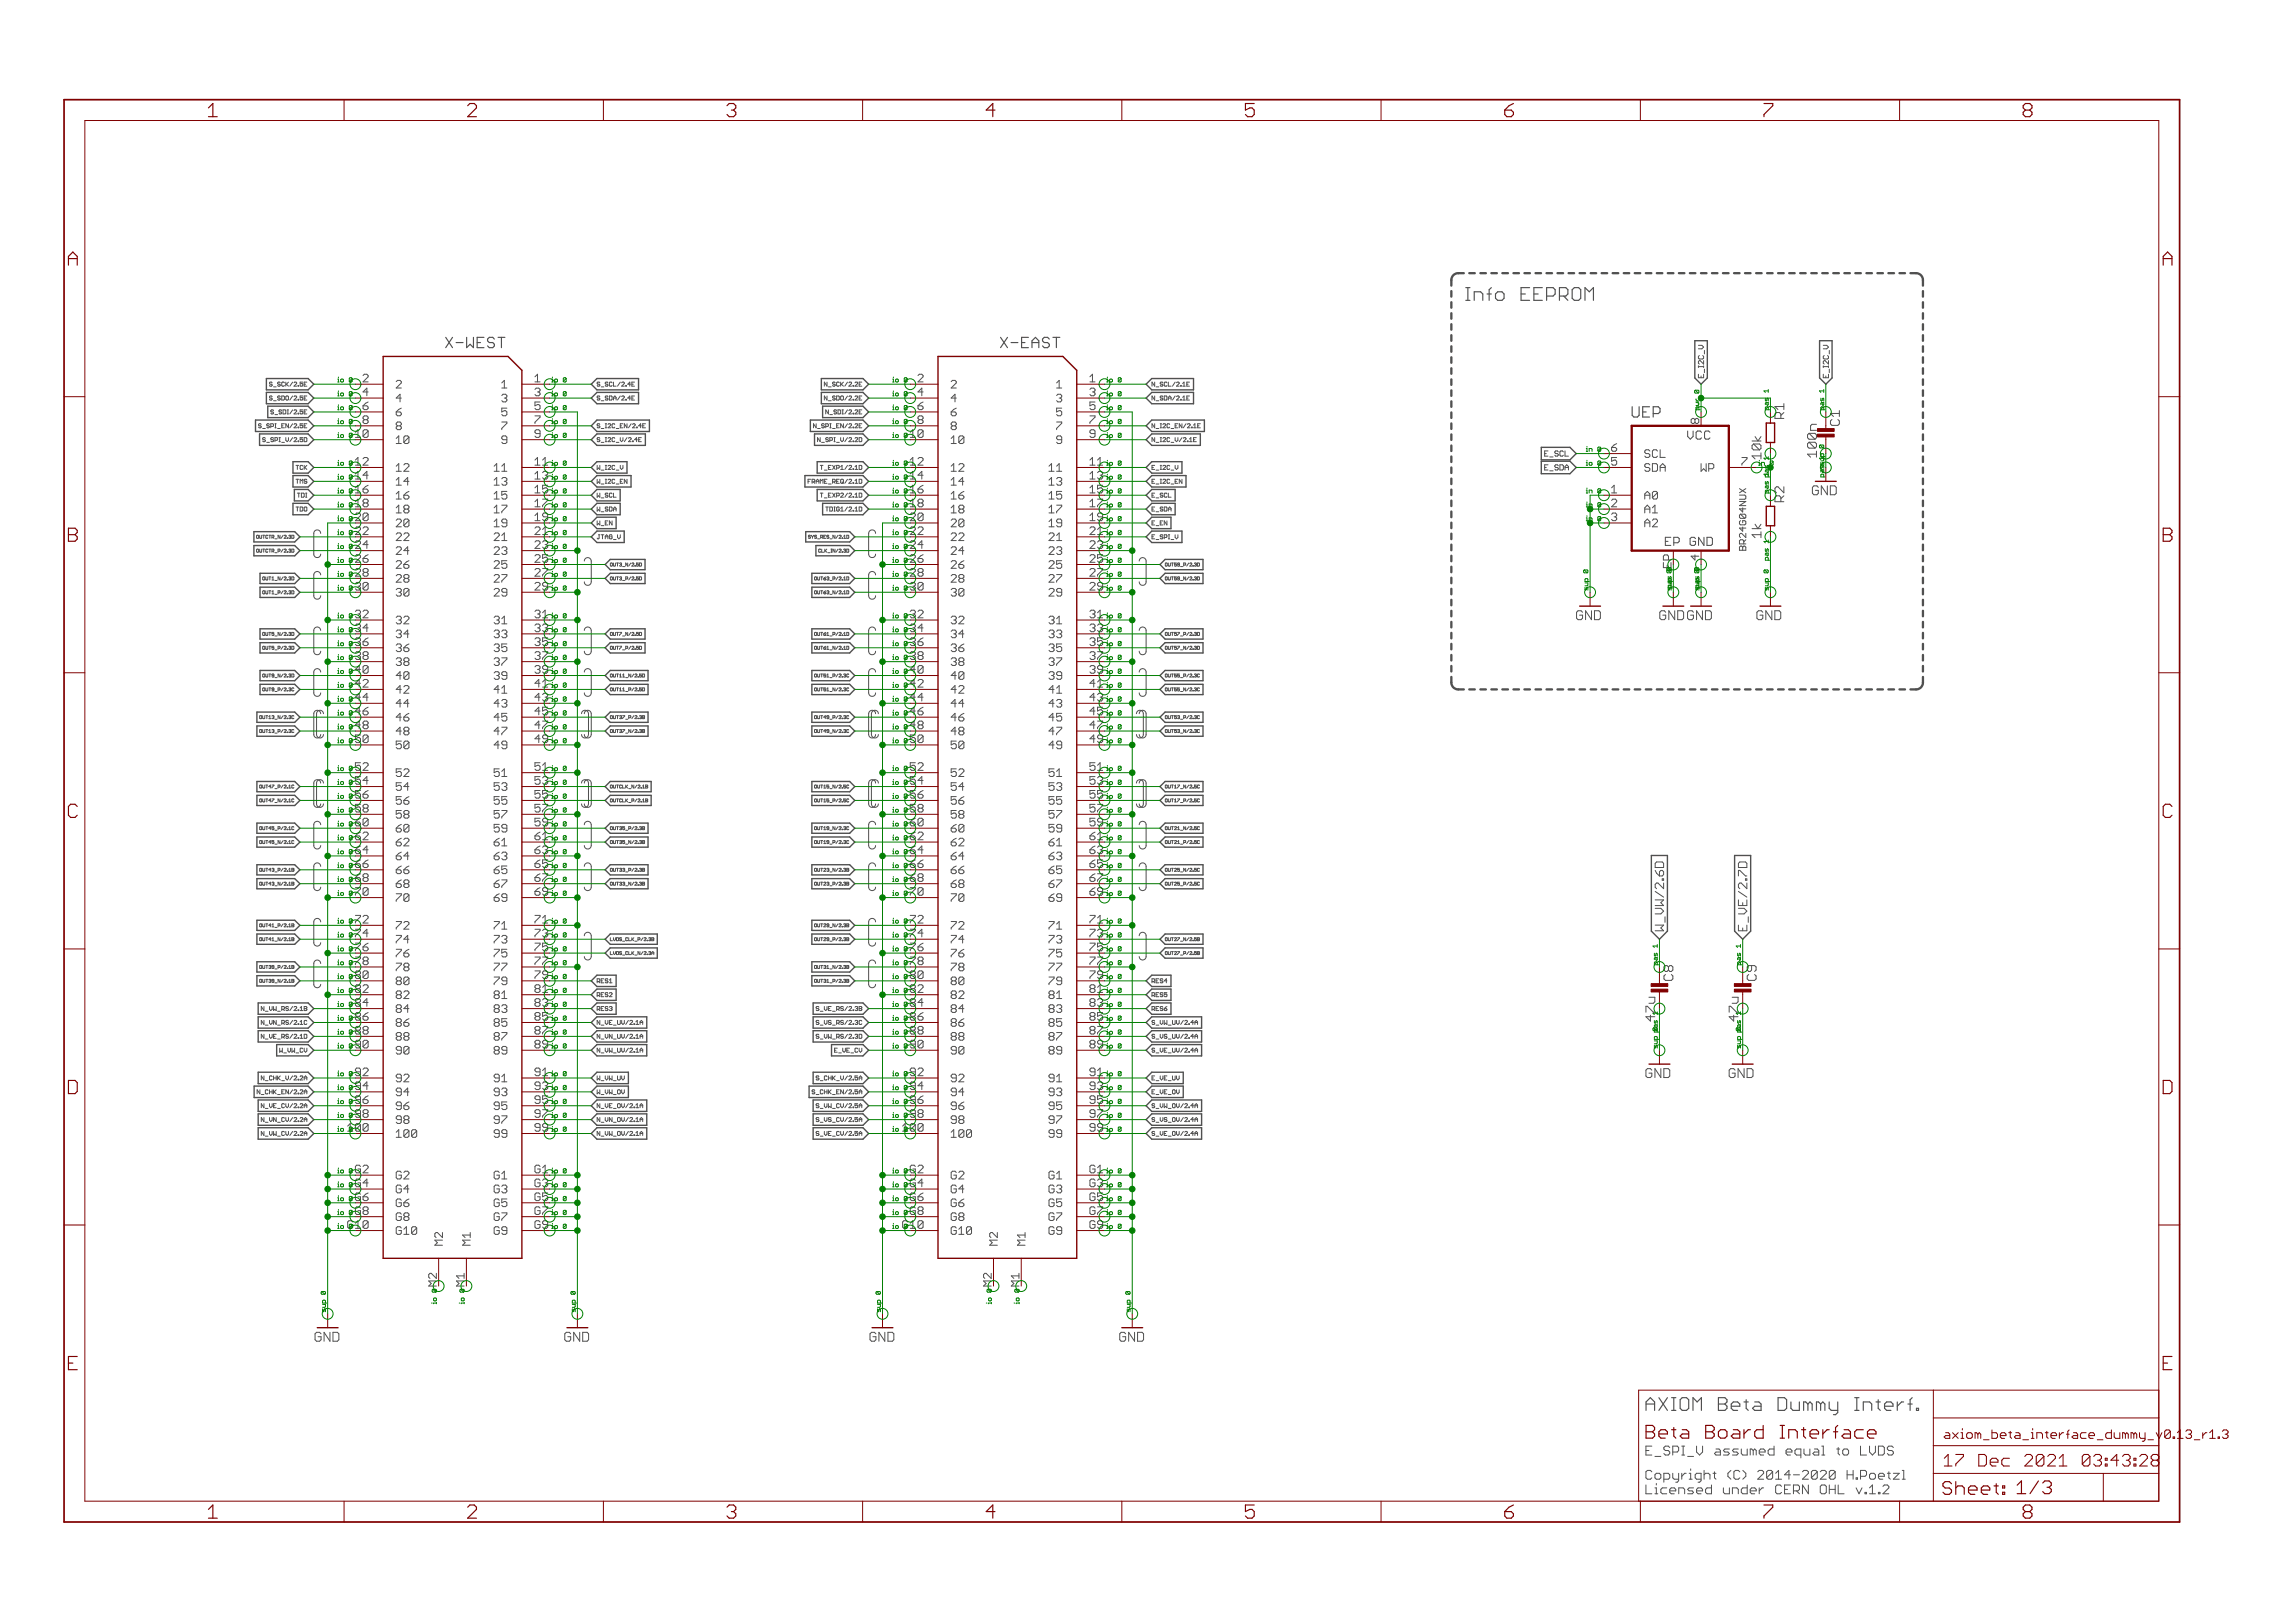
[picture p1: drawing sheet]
<svg xmlns="http://www.w3.org/2000/svg" width="420mm" height="297mm" viewBox="0 0 420 297" stroke-linecap="round" stroke-linejoin="round" font-family="sans-serif">
<defs><g id="words">
<g font-size="3.7" fill="#800000">
<text x="39.2" y="21.4">1</text>
<text x="86.7" y="21.4">2</text>
<text x="134.1" y="21.4">3</text>
<text x="181.6" y="21.4">4</text>
<text x="229.1" y="21.4">5</text>
<text x="276.5" y="21.4">6</text>
<text x="324" y="21.4">7</text>
<text x="371.4" y="21.4">8</text>
<text x="13.5" y="48.6">A</text>
<text x="397" y="48.6">A</text>
<text x="13.5" y="99.2">B</text>
<text x="397" y="99.2">B</text>
<text x="13.4" y="149.7">C</text>
<text x="396.9" y="149.7">C</text>
<text x="13.3" y="200.2">D</text>
<text x="396.8" y="200.2">D</text>
<text x="39.2" y="277.9">1</text>
<text x="86.7" y="277.9">2</text>
<text x="134.1" y="277.9">3</text>
<text x="181.6" y="277.9">4</text>
<text x="229.1" y="277.9">5</text>
<text x="276.5" y="277.9">6</text>
<text x="324" y="277.9">7</text>
<text x="371.4" y="277.9">8</text>
</g>
<g font-size="3.6" fill="#505050">
<text x="269.3" y="55.1">Info EEPROM</text>
<text x="302.4" y="258.2">AXIOM Beta Dummy Interf.</text>
</g>
<g font-size="3.6" fill="#800000">
<text x="302.4" y="263.3">Beta Board Interface</text>
<text x="356.7" y="273.6">Sheet: 1/3</text>
</g>
<g font-size="3.2" fill="#800000">
<text x="357" y="268.4">17 Dec 2021</text>
<text x="378.6" y="268.4">03:43:28</text>
</g>
<g font-size="2.9" fill="#505050">
<text x="82.6" y="63.7">X-WEST</text>
<text x="185.1" y="63.7">X-EAST</text>
<text x="299.8" y="76.4">UEP</text>
</g>
<g font-size="2.5" fill="#505050">
<text x="327.8" y="76.7" transform="rotate(-90 327.8 76.7)">R1</text>
<text x="337.9" y="77.9" transform="rotate(-90 337.9 77.9)">C1</text>
<text x="327.8" y="91.9" transform="rotate(-90 327.8 91.9)">R2</text>
<text x="307.4" y="179.5" transform="rotate(-90 307.4 179.5)">C8</text>
<text x="322.7" y="179.5" transform="rotate(-90 322.7 179.5)">C9</text>
<text x="302.4" y="266.4">E_SPI_V assumed equal to LVDS</text>
<text x="302.4" y="270.8">Copyright (C) 2014-2020 H.Poetzl</text>
<text x="302.4" y="273.5">Licensed under CERN OHL v.1.2</text>
</g>
<g font-size="2.5" fill="#008000">
<text x="333.7" y="83.6" transform="rotate(-90 333.7 83.6)">100</text>
<text x="323.6" y="84" transform="rotate(-90 323.6 84)">10k</text>
<text x="304.1" y="186.8" transform="rotate(-90 304.1 186.8)">47u</text>
<text x="319.4" y="186.8" transform="rotate(-90 319.4 186.8)">47u</text>
</g>
<g font-size="2.5" fill="#800000">
<text x="333.7" y="78.9" transform="rotate(-90 333.7 78.9)">n</text>
<text x="332.8" y="90.6">GND</text>
<text x="323.6" y="98.5" transform="rotate(-90 323.6 98.5)">1k</text>
<text x="289.7" y="113.5">GND</text>
<text x="304.9" y="113.5">GNDGND</text>
<text x="322.7" y="113.5">GND</text>
<text x="302.4" y="197.3">GND</text>
<text x="317.6" y="197.3">GND</text>
<text x="57.9" y="245.5">GND</text>
<text x="103.6" y="245.5">GND</text>
<text x="159.5" y="245.5">GND</text>
<text x="205.2" y="245.5">GND</text>
</g>
<g font-size="2.3" fill="#505050">
<text x="310" y="80.5">VCC</text>
<text x="306" y="99.9">EP GND</text>
<text x="305.7" y="170.4" transform="rotate(-90 305.7 170.4)">W_VW/2.6D</text>
<text x="321" y="170.4" transform="rotate(-90 321 170.4)">E_VE/2.7D</text>
</g>
<text font-size="2.3" fill="#800000" x="357" y="263.3">axiom_beta_interface_dummy_v0.13_r1.3</text>
<g font-size="2.1" fill="#505050">
<text x="67.6" y="70">2</text>
<text x="73.6" y="71.1">2</text>
<text x="169.1" y="70">2</text>
<text x="175.2" y="71.1">2</text>
<text x="67.6" y="72.5">4</text>
<text x="67.6" y="75">6</text>
<text x="67.6" y="77.6">8</text>
<text x="73.6" y="73.6">4</text>
<text x="73.6" y="76.2">6</text>
<text x="92.9" y="73.6">3</text>
<text x="92.9" y="76.2">5</text>
<text x="99" y="72.5">3</text>
<text x="99" y="75">5</text>
<text x="99" y="77.6">7</text>
<text x="169.1" y="72.5">4</text>
<text x="169.1" y="75">6</text>
<text x="169.1" y="77.6">8</text>
<text x="175.2" y="73.6">4</text>
<text x="175.2" y="76.2">6</text>
<text x="194.5" y="73.6">3</text>
<text x="194.5" y="76.2">5</text>
<text x="200.6" y="72.5">3</text>
<text x="200.6" y="75">5</text>
<text x="200.6" y="77.6">7</text>
<text x="312.2" y="77.6" transform="rotate(-90 312.2 77.6)">8</text>
<text x="66.2" y="80.1">10</text>
<text x="73.6" y="78.7">8</text>
<text x="73.6" y="81.2">10</text>
<text x="92.9" y="78.7">7</text>
<text x="92.9" y="81.2">9</text>
<text x="99" y="80.1">9</text>
<text x="167.8" y="80.1">10</text>
<text x="175.2" y="78.7">8</text>
<text x="175.2" y="81.2">10</text>
<text x="194.5" y="78.7">7</text>
<text x="194.5" y="81.2">9</text>
<text x="200.6" y="80.1">9</text>
<text x="302.2" y="83.8">SCL</text>
<text x="66.2" y="85.2">12</text>
<text x="66.2" y="87.7">14</text>
<text x="73.6" y="86.3">12</text>
<text x="73.6" y="88.8">14</text>
<text x="91.6" y="86.3">11</text>
<text x="91.6" y="88.8">13</text>
<text x="167.8" y="85.2">12</text>
<text x="167.8" y="87.7">14</text>
<text x="175.2" y="86.3">12</text>
<text x="175.2" y="88.8">14</text>
<text x="193.2" y="86.3">11</text>
<text x="193.2" y="88.8">13</text>
<text x="302.2" y="86.3">SDA</text>
<text x="311.9" y="86.3">WP</text>
<text x="319.9" y="85.2">7</text>
<text x="66.2" y="90.3">16</text>
<text x="66.2" y="92.8">18</text>
<text x="66.2" y="95.4">20</text>
<text x="73.6" y="91.4">16</text>
<text x="73.6" y="93.9">18</text>
<text x="91.6" y="91.4">15</text>
<text x="91.6" y="93.9">17</text>
<text x="167.8" y="90.3">16</text>
<text x="167.8" y="92.8">18</text>
<text x="167.8" y="95.4">20</text>
<text x="175.2" y="91.4">16</text>
<text x="175.2" y="93.9">18</text>
<text x="193.2" y="91.4">15</text>
<text x="193.2" y="93.9">17</text>
<text x="302.2" y="91.4">A0</text>
<text x="302.2" y="93.9">A1</text>
<text x="66.2" y="97.9">22</text>
<text x="66.2" y="100.4">24</text>
<text x="73.6" y="96.5">20</text>
<text x="73.6" y="99">22</text>
<text x="73.6" y="101.5">24</text>
<text x="91.6" y="96.5">19</text>
<text x="91.6" y="99">21</text>
<text x="91.6" y="101.5">23</text>
<text x="167.8" y="97.9">22</text>
<text x="167.8" y="100.4">24</text>
<text x="175.2" y="96.5">20</text>
<text x="175.2" y="99">22</text>
<text x="175.2" y="101.5">24</text>
<text x="193.2" y="96.5">19</text>
<text x="193.2" y="99">21</text>
<text x="193.2" y="101.5">23</text>
<text x="302.2" y="96.5">A2</text>
<text x="66.2" y="103">26</text>
<text x="66.2" y="105.5">28</text>
<text x="73.6" y="104.1">26</text>
<text x="73.6" y="106.6">28</text>
<text x="91.6" y="104.1">25</text>
<text x="91.6" y="106.6">27</text>
<text x="167.8" y="103">26</text>
<text x="167.8" y="105.5">28</text>
<text x="175.2" y="104.1">26</text>
<text x="175.2" y="106.6">28</text>
<text x="193.2" y="104.1">25</text>
<text x="193.2" y="106.6">27</text>
<text x="312.2" y="102.5" transform="rotate(-90 312.2 102.5)">4</text>
<text x="66.2" y="108">30</text>
<text x="66.2" y="113.1">32</text>
<text x="73.6" y="109.2">30</text>
<text x="91.6" y="109.2">29</text>
<text x="167.8" y="108">30</text>
<text x="167.8" y="113.1">32</text>
<text x="175.2" y="109.2">30</text>
<text x="193.2" y="109.2">29</text>
<text x="66.2" y="115.7">34</text>
<text x="66.2" y="118.2">36</text>
<text x="73.6" y="114.2">32</text>
<text x="73.6" y="116.8">34</text>
<text x="73.6" y="119.3">36</text>
<text x="91.6" y="114.2">31</text>
<text x="91.6" y="116.8">33</text>
<text x="91.6" y="119.3">35</text>
<text x="167.8" y="115.7">34</text>
<text x="167.8" y="118.2">36</text>
<text x="175.2" y="114.2">32</text>
<text x="175.2" y="116.8">34</text>
<text x="175.2" y="119.3">36</text>
<text x="193.2" y="114.2">31</text>
<text x="193.2" y="116.8">33</text>
<text x="193.2" y="119.3">35</text>
<text x="66.2" y="120.7">38</text>
<text x="66.2" y="123.3">40</text>
<text x="66.2" y="125.8">42</text>
<text x="73.6" y="121.9">38</text>
<text x="73.6" y="124.4">40</text>
<text x="91.6" y="121.9">37</text>
<text x="91.6" y="124.4">39</text>
<text x="167.8" y="120.7">38</text>
<text x="167.8" y="123.3">40</text>
<text x="167.8" y="125.8">42</text>
<text x="175.2" y="121.9">38</text>
<text x="175.2" y="124.4">40</text>
<text x="193.2" y="121.9">37</text>
<text x="193.2" y="124.4">39</text>
<text x="66.2" y="128.4">44</text>
<text x="66.2" y="130.9">46</text>
<text x="73.6" y="126.9">42</text>
<text x="73.6" y="129.5">44</text>
<text x="91.6" y="126.9">41</text>
<text x="91.6" y="129.5">43</text>
<text x="167.8" y="128.4">44</text>
<text x="167.8" y="130.9">46</text>
<text x="175.2" y="126.9">42</text>
<text x="175.2" y="129.5">44</text>
<text x="193.2" y="126.9">41</text>
<text x="193.2" y="129.5">43</text>
<text x="66.2" y="133.4">48</text>
<text x="66.2" y="136">50</text>
<text x="73.6" y="132">46</text>
<text x="73.6" y="134.6">48</text>
<text x="73.6" y="137.1">50</text>
<text x="91.6" y="132">45</text>
<text x="91.6" y="134.6">47</text>
<text x="91.6" y="137.1">49</text>
<text x="167.8" y="133.4">48</text>
<text x="167.8" y="136">50</text>
<text x="175.2" y="132">46</text>
<text x="175.2" y="134.6">48</text>
<text x="175.2" y="137.1">50</text>
<text x="193.2" y="132">45</text>
<text x="193.2" y="134.6">47</text>
<text x="193.2" y="137.1">49</text>
<text x="66.2" y="141.1">52</text>
<text x="66.2" y="143.6">54</text>
<text x="73.6" y="142.2">52</text>
<text x="91.6" y="142.2">51</text>
<text x="167.8" y="141.1">52</text>
<text x="167.8" y="143.6">54</text>
<text x="175.2" y="142.2">52</text>
<text x="193.2" y="142.2">51</text>
<text x="66.2" y="146.1">56</text>
<text x="66.2" y="148.7">58</text>
<text x="73.6" y="144.7">54</text>
<text x="73.6" y="147.3">56</text>
<text x="73.6" y="149.8">58</text>
<text x="91.6" y="144.7">53</text>
<text x="91.6" y="147.3">55</text>
<text x="91.6" y="149.8">57</text>
<text x="167.8" y="146.1">56</text>
<text x="167.8" y="148.7">58</text>
<text x="175.2" y="144.7">54</text>
<text x="175.2" y="147.3">56</text>
<text x="175.2" y="149.8">58</text>
<text x="193.2" y="144.7">53</text>
<text x="193.2" y="147.3">55</text>
<text x="193.2" y="149.8">57</text>
<text x="66.2" y="151.2">60</text>
<text x="66.2" y="153.8">62</text>
<text x="73.6" y="152.3">60</text>
<text x="73.6" y="154.9">62</text>
<text x="91.6" y="152.3">59</text>
<text x="91.6" y="154.9">61</text>
<text x="167.8" y="151.2">60</text>
<text x="167.8" y="153.8">62</text>
<text x="175.2" y="152.3">60</text>
<text x="175.2" y="154.9">62</text>
<text x="193.2" y="152.3">59</text>
<text x="193.2" y="154.9">61</text>
<text x="66.2" y="156.3">64</text>
<text x="66.2" y="158.8">66</text>
<text x="66.2" y="161.4">68</text>
<text x="73.6" y="157.4">64</text>
<text x="73.6" y="160">66</text>
<text x="91.6" y="157.4">63</text>
<text x="91.6" y="160">65</text>
<text x="167.8" y="156.3">64</text>
<text x="167.8" y="158.8">66</text>
<text x="167.8" y="161.4">68</text>
<text x="175.2" y="157.4">64</text>
<text x="175.2" y="160">66</text>
<text x="193.2" y="157.4">63</text>
<text x="193.2" y="160">65</text>
<text x="66.2" y="163.9">70</text>
<text x="73.6" y="162.5">68</text>
<text x="73.6" y="165">70</text>
<text x="91.6" y="162.5">67</text>
<text x="91.6" y="165">69</text>
<text x="167.8" y="163.9">70</text>
<text x="175.2" y="162.5">68</text>
<text x="175.2" y="165">70</text>
<text x="193.2" y="162.5">67</text>
<text x="193.2" y="165">69</text>
<text x="66.2" y="169">72</text>
<text x="66.2" y="171.5">74</text>
<text x="73.6" y="170.1">72</text>
<text x="73.6" y="172.7">74</text>
<text x="91.6" y="170.1">71</text>
<text x="91.6" y="172.7">73</text>
<text x="167.8" y="169">72</text>
<text x="167.8" y="171.5">74</text>
<text x="175.2" y="170.1">72</text>
<text x="175.2" y="172.7">74</text>
<text x="193.2" y="170.1">71</text>
<text x="193.2" y="172.7">73</text>
<text x="66.2" y="174.1">76</text>
<text x="66.2" y="176.6">78</text>
<text x="66.2" y="179.2">80</text>
<text x="73.6" y="175.2">76</text>
<text x="73.6" y="177.7">78</text>
<text x="91.6" y="175.2">75</text>
<text x="91.6" y="177.7">77</text>
<text x="167.8" y="174.1">76</text>
<text x="167.8" y="176.6">78</text>
<text x="167.8" y="179.2">80</text>
<text x="175.2" y="175.2">76</text>
<text x="175.2" y="177.7">78</text>
<text x="193.2" y="175.2">75</text>
<text x="193.2" y="177.7">77</text>
<text x="66.2" y="181.7">82</text>
<text x="66.2" y="184.2">84</text>
<text x="73.6" y="180.3">80</text>
<text x="73.6" y="182.8">82</text>
<text x="73.6" y="185.4">84</text>
<text x="91.6" y="180.3">79</text>
<text x="91.6" y="182.8">81</text>
<text x="91.6" y="185.4">83</text>
<text x="167.8" y="181.7">82</text>
<text x="167.8" y="184.2">84</text>
<text x="175.2" y="180.3">80</text>
<text x="175.2" y="182.8">82</text>
<text x="175.2" y="185.4">84</text>
<text x="193.2" y="180.3">79</text>
<text x="193.2" y="182.8">81</text>
<text x="193.2" y="185.4">83</text>
<text x="66.2" y="186.8">86</text>
<text x="66.2" y="189.3">88</text>
<text x="66.2" y="191.9">90</text>
<text x="73.6" y="187.9">86</text>
<text x="73.6" y="190.4">88</text>
<text x="91.6" y="187.9">85</text>
<text x="91.6" y="190.4">87</text>
<text x="167.8" y="186.8">86</text>
<text x="167.8" y="189.3">88</text>
<text x="167.8" y="191.9">90</text>
<text x="175.2" y="187.9">86</text>
<text x="175.2" y="190.4">88</text>
<text x="193.2" y="187.9">85</text>
<text x="193.2" y="190.4">87</text>
<text x="66.2" y="196.9">92</text>
<text x="73.6" y="193">90</text>
<text x="91.6" y="193">89</text>
<text x="167.8" y="196.9">92</text>
<text x="175.2" y="193">90</text>
<text x="193.2" y="193">89</text>
<text x="66.2" y="199.5">94</text>
<text x="66.2" y="202">96</text>
<text x="73.6" y="198">92</text>
<text x="73.6" y="200.6">94</text>
<text x="73.6" y="203.1">96</text>
<text x="91.6" y="198">91</text>
<text x="91.6" y="200.6">93</text>
<text x="91.6" y="203.1">95</text>
<text x="167.8" y="199.5">94</text>
<text x="167.8" y="202">96</text>
<text x="175.2" y="198">92</text>
<text x="175.2" y="200.6">94</text>
<text x="175.2" y="203.1">96</text>
<text x="193.2" y="198">91</text>
<text x="193.2" y="200.6">93</text>
<text x="193.2" y="203.1">95</text>
<text x="64.8" y="207.1">100</text>
<text x="66.2" y="204.6">98</text>
<text x="73.6" y="205.7">98</text>
<text x="73.6" y="208.2">100</text>
<text x="91.6" y="205.7">97</text>
<text x="91.6" y="208.2">99</text>
<text x="166.4" y="207.1">100</text>
<text x="167.8" y="204.6">98</text>
<text x="175.2" y="205.7">98</text>
<text x="175.2" y="208.2">100</text>
<text x="193.2" y="205.7">97</text>
<text x="193.2" y="208.2">99</text>
<text x="65.9" y="214.7">G2</text>
<text x="73.6" y="215.8">G2</text>
<text x="91.3" y="215.8">G1</text>
<text x="167.5" y="214.7">G2</text>
<text x="175.2" y="215.8">G2</text>
<text x="192.9" y="215.8">G1</text>
<text x="65.9" y="217.2">G4</text>
<text x="65.9" y="219.8">G6</text>
<text x="73.6" y="218.4">G4</text>
<text x="73.6" y="220.9">G6</text>
<text x="91.3" y="218.4">G3</text>
<text x="91.3" y="220.9">G5</text>
<text x="167.5" y="217.2">G4</text>
<text x="167.5" y="219.8">G6</text>
<text x="175.2" y="218.4">G4</text>
<text x="175.2" y="220.9">G6</text>
<text x="192.9" y="218.4">G3</text>
<text x="192.9" y="220.9">G5</text>
<text x="64.5" y="224.9">G10</text>
<text x="65.9" y="222.3">G8</text>
<text x="73.6" y="223.4">G8</text>
<text x="73.6" y="226">G10</text>
<text x="82.2" y="228" transform="rotate(-90 82.2 228)">M2</text>
<text x="91.3" y="223.4">G7</text>
<text x="91.3" y="226">G9</text>
<text x="166.1" y="224.9">G10</text>
<text x="167.5" y="222.3">G8</text>
<text x="175.2" y="223.4">G8</text>
<text x="175.2" y="226">G10</text>
<text x="183.8" y="228" transform="rotate(-90 183.8 228)">M2</text>
<text x="192.9" y="223.4">G7</text>
<text x="192.9" y="226">G9</text>
</g>
<g font-size="2.1" fill="#008000">
<text x="99" y="85.2">11</text>
<text x="99" y="87.7">13</text>
<text x="200.6" y="85.2">11</text>
<text x="200.6" y="87.7">13</text>
<text x="99" y="90.3">15</text>
<text x="99" y="92.8">17</text>
<text x="99" y="95.4">19</text>
<text x="200.6" y="90.3">15</text>
<text x="200.6" y="92.8">17</text>
<text x="200.6" y="95.4">19</text>
<text x="99" y="97.9">21</text>
<text x="99" y="100.4">23</text>
<text x="200.6" y="97.9">21</text>
<text x="200.6" y="100.4">23</text>
<text x="99" y="103">25</text>
<text x="99" y="105.5">27</text>
<text x="200.6" y="103">25</text>
<text x="200.6" y="105.5">27</text>
<text x="307.1" y="103.8" transform="rotate(-90 307.1 103.8)">EP</text>
<text x="99" y="108">29</text>
<text x="99" y="113.1">31</text>
<text x="200.6" y="108">29</text>
<text x="200.6" y="113.1">31</text>
<text x="99" y="115.7">33</text>
<text x="99" y="118.2">35</text>
<text x="200.6" y="115.7">33</text>
<text x="200.6" y="118.2">35</text>
<text x="99" y="120.7">37</text>
<text x="99" y="123.3">39</text>
<text x="99" y="125.8">41</text>
<text x="200.6" y="120.7">37</text>
<text x="200.6" y="123.3">39</text>
<text x="200.6" y="125.8">41</text>
<text x="99" y="128.4">43</text>
<text x="99" y="130.9">45</text>
<text x="200.6" y="128.4">43</text>
<text x="200.6" y="130.9">45</text>
<text x="99" y="133.4">47</text>
<text x="99" y="136">49</text>
<text x="200.6" y="133.4">47</text>
<text x="200.6" y="136">49</text>
<text x="99" y="141.1">51</text>
<text x="99" y="143.6">53</text>
<text x="200.6" y="141.1">51</text>
<text x="200.6" y="143.6">53</text>
<text x="99" y="146.1">55</text>
<text x="99" y="148.7">57</text>
<text x="200.6" y="146.1">55</text>
<text x="200.6" y="148.7">57</text>
<text x="99" y="151.2">59</text>
<text x="99" y="153.8">61</text>
<text x="200.6" y="151.2">59</text>
<text x="200.6" y="153.8">61</text>
<text x="99" y="156.3">63</text>
<text x="99" y="158.8">65</text>
<text x="99" y="161.4">67</text>
<text x="200.6" y="156.3">63</text>
<text x="200.6" y="158.8">65</text>
<text x="200.6" y="161.4">67</text>
<text x="99" y="163.9">69</text>
<text x="200.6" y="163.9">69</text>
<text x="99" y="169">71</text>
<text x="99" y="171.5">73</text>
<text x="200.6" y="169">71</text>
<text x="200.6" y="171.5">73</text>
<text x="99" y="174.1">75</text>
<text x="99" y="176.6">77</text>
<text x="99" y="179.2">79</text>
<text x="200.6" y="174.1">75</text>
<text x="200.6" y="176.6">77</text>
<text x="200.6" y="179.2">79</text>
<text x="99" y="181.7">81</text>
<text x="99" y="184.2">83</text>
<text x="200.6" y="181.7">81</text>
<text x="200.6" y="184.2">83</text>
<text x="99" y="186.8">85</text>
<text x="99" y="189.3">87</text>
<text x="99" y="191.9">89</text>
<text x="200.6" y="186.8">85</text>
<text x="200.6" y="189.3">87</text>
<text x="200.6" y="191.9">89</text>
<text x="99" y="196.9">91</text>
<text x="200.6" y="196.9">91</text>
<text x="99" y="199.5">93</text>
<text x="99" y="202">95</text>
<text x="200.6" y="199.5">93</text>
<text x="200.6" y="202">95</text>
<text x="99" y="204.6">97</text>
<text x="99" y="207.1">99</text>
<text x="200.6" y="204.6">97</text>
<text x="200.6" y="207.1">99</text>
<text x="99" y="214.7">G1</text>
<text x="200.6" y="214.7">G1</text>
<text x="99" y="217.2">G3</text>
<text x="99" y="219.8">G5</text>
<text x="200.6" y="217.2">G3</text>
<text x="200.6" y="219.8">G5</text>
<text x="99" y="222.3">G7</text>
<text x="99" y="224.9">G9</text>
<text x="200.6" y="222.3">G7</text>
<text x="200.6" y="224.9">G9</text>
<text x="81" y="235.8" transform="rotate(-90 81 235.8)">M2</text>
<text x="86.1" y="235.8" transform="rotate(-90 86.1 235.8)">M1</text>
<text x="182.6" y="235.8" transform="rotate(-90 182.6 235.8)">M2</text>
<text x="187.7" y="235.8" transform="rotate(-90 187.7 235.8)">M1</text>
</g>
<text font-size="1.8" fill="#505050" x="320.8" y="100.8" transform="rotate(-90 320.8 100.8)">BR24G04NUX</text>
<g font-size="1.4" fill="#505050">
<text x="313" y="69.2" transform="rotate(-90 313 69.2)">E_I2C_V</text>
<text x="335.9" y="69.2" transform="rotate(-90 335.9 69.2)">E_I2C_V</text>
<text x="284.2" y="83.5">E_SCL</text>
<text x="283.9" y="86.1">E_SDA</text>
</g>
<g font-size="1.2" fill="#008000">
<text x="63.6" y="70">io 0</text>
<text x="102.1" y="70">io 0</text>
<text x="165.2" y="70">io 0</text>
<text x="203.7" y="70">io 0</text>
<text x="63.6" y="72.5">io 0</text>
<text x="63.6" y="75">io 0</text>
<text x="63.6" y="77.6">io 0</text>
<text x="102.1" y="72.5">io 0</text>
<text x="102.1" y="75">io 0</text>
<text x="102.1" y="77.6">io 0</text>
<text x="165.2" y="72.5">io 0</text>
<text x="165.2" y="75">io 0</text>
<text x="165.2" y="77.6">io 0</text>
<text x="203.7" y="72.5">io 0</text>
<text x="203.7" y="75">io 0</text>
<text x="203.7" y="77.6">io 0</text>
<text x="312.2" y="72.4" transform="rotate(-90 312.2 72.4)">0</text>
<text x="324.9" y="75" transform="rotate(-90 324.9 75)">pas 1</text>
<text x="335" y="75" transform="rotate(-90 335 75)">pas 1</text>
<text x="63.6" y="80.1">io 0</text>
<text x="102.1" y="80.1">io 0</text>
<text x="165.2" y="80.1">io 0</text>
<text x="203.7" y="80.1">io 0</text>
<text x="292.1" y="82.7">in 0</text>
<text x="63.6" y="85.2">io 0</text>
<text x="63.6" y="87.7">io 0</text>
<text x="102.1" y="85.2">io 0</text>
<text x="102.1" y="87.7">io 0</text>
<text x="165.2" y="85.2">io 0</text>
<text x="165.2" y="87.7">io 0</text>
<text x="203.7" y="85.2">io 0</text>
<text x="203.7" y="87.7">io 0</text>
<text x="292.2" y="85.2">io 0</text>
<text x="323" y="85.2">in</text>
<text x="324.5" y="85.2">0</text>
<text x="335" y="86.6" transform="rotate(-90 335 86.6)">pasu1p 0</text>
<text x="63.6" y="90.3">io 0</text>
<text x="63.6" y="92.8">io 0</text>
<text x="63.6" y="95.4">io 0</text>
<text x="102.1" y="90.3">io 0</text>
<text x="102.1" y="92.8">io 0</text>
<text x="102.1" y="95.4">io 0</text>
<text x="165.2" y="90.3">io 0</text>
<text x="165.2" y="92.8">io 0</text>
<text x="165.2" y="95.4">io 0</text>
<text x="203.7" y="90.3">io 0</text>
<text x="203.7" y="92.8">io 0</text>
<text x="203.7" y="95.4">io 0</text>
<text x="292.1" y="90.3">in 0</text>
<text x="292.1" y="92.8">in 0</text>
<text x="292.1" y="95.4">in 0</text>
<text x="324.9" y="90.3" transform="rotate(-90 324.9 90.3)">pas 1 pas 1</text>
<text x="63.6" y="97.9">io 0</text>
<text x="63.6" y="100.4">io 0</text>
<text x="102.1" y="97.9">io 0</text>
<text x="102.1" y="100.4">io 0</text>
<text x="165.2" y="97.9">io 0</text>
<text x="165.2" y="100.4">io 0</text>
<text x="203.7" y="97.9">io 0</text>
<text x="203.7" y="100.4">io 0</text>
<text x="324.9" y="101.9" transform="rotate(-90 324.9 101.9)">pas 1</text>
<text x="63.6" y="103">io 0</text>
<text x="63.6" y="105.5">io 0</text>
<text x="102.1" y="103">io 0</text>
<text x="102.1" y="105.5">io 0</text>
<text x="165.2" y="103">io 0</text>
<text x="165.2" y="105.5">io 0</text>
<text x="203.7" y="103">io 0</text>
<text x="203.7" y="105.5">io 0</text>
<text x="307.1" y="105.5" transform="rotate(-90 307.1 105.5)">s 0</text>
<text x="312.2" y="105.5" transform="rotate(-90 312.2 105.5)">s 0</text>
<text x="63.6" y="108">io 0</text>
<text x="63.6" y="113.1">io 0</text>
<text x="102.1" y="108">io 0</text>
<text x="102.1" y="113.1">io 0</text>
<text x="165.2" y="108">io 0</text>
<text x="165.2" y="113.1">io 0</text>
<text x="203.7" y="108">io 0</text>
<text x="203.7" y="113.1">io 0</text>
<text x="291.8" y="108" transform="rotate(-90 291.8 108)">sup 0</text>
<text x="307.1" y="108" transform="rotate(-90 307.1 108)">suppa0</text>
<text x="312.2" y="108" transform="rotate(-90 312.2 108)">suppa0</text>
<text x="324.9" y="108" transform="rotate(-90 324.9 108)">sup 0</text>
<text x="63.6" y="115.7">io 0</text>
<text x="63.6" y="118.2">io 0</text>
<text x="102.1" y="115.7">io 0</text>
<text x="102.1" y="118.2">io 0</text>
<text x="165.2" y="115.7">io 0</text>
<text x="165.2" y="118.2">io 0</text>
<text x="203.7" y="115.7">io 0</text>
<text x="203.7" y="118.2">io 0</text>
<text x="63.6" y="120.7">io 0</text>
<text x="63.6" y="123.3">io 0</text>
<text x="63.6" y="125.8">io 0</text>
<text x="102.1" y="120.7">io 0</text>
<text x="102.1" y="123.3">io 0</text>
<text x="102.1" y="125.8">io 0</text>
<text x="165.2" y="120.7">io 0</text>
<text x="165.2" y="123.3">io 0</text>
<text x="165.2" y="125.8">io 0</text>
<text x="203.7" y="120.7">io 0</text>
<text x="203.7" y="123.3">io 0</text>
<text x="203.7" y="125.8">io 0</text>
<text x="63.6" y="128.4">io 0</text>
<text x="63.6" y="130.9">io 0</text>
<text x="102.1" y="128.4">io 0</text>
<text x="102.1" y="130.9">io 0</text>
<text x="165.2" y="128.4">io 0</text>
<text x="165.2" y="130.9">io 0</text>
<text x="203.7" y="128.4">io 0</text>
<text x="203.7" y="130.9">io 0</text>
<text x="63.6" y="133.4">io 0</text>
<text x="63.6" y="136">io 0</text>
<text x="102.1" y="133.4">io 0</text>
<text x="102.1" y="136">io 0</text>
<text x="165.2" y="133.4">io 0</text>
<text x="165.2" y="136">io 0</text>
<text x="203.7" y="133.4">io 0</text>
<text x="203.7" y="136">io 0</text>
<text x="63.6" y="141.1">io 0</text>
<text x="63.6" y="143.6">io 0</text>
<text x="102.1" y="141.1">io 0</text>
<text x="102.1" y="143.6">io 0</text>
<text x="165.2" y="141.1">io 0</text>
<text x="165.2" y="143.6">io 0</text>
<text x="203.7" y="141.1">io 0</text>
<text x="203.7" y="143.6">io 0</text>
<text x="63.6" y="146.1">io 0</text>
<text x="63.6" y="148.7">io 0</text>
<text x="102.1" y="146.1">io 0</text>
<text x="102.1" y="148.7">io 0</text>
<text x="165.2" y="146.1">io 0</text>
<text x="165.2" y="148.7">io 0</text>
<text x="203.7" y="146.1">io 0</text>
<text x="203.7" y="148.7">io 0</text>
<text x="63.6" y="151.2">io 0</text>
<text x="63.6" y="153.8">io 0</text>
<text x="102.1" y="151.2">io 0</text>
<text x="102.1" y="153.8">io 0</text>
<text x="165.2" y="151.2">io 0</text>
<text x="165.2" y="153.8">io 0</text>
<text x="203.7" y="151.2">io 0</text>
<text x="203.7" y="153.8">io 0</text>
<text x="63.6" y="156.3">io 0</text>
<text x="63.6" y="158.8">io 0</text>
<text x="63.6" y="161.4">io 0</text>
<text x="102.1" y="156.3">io 0</text>
<text x="102.1" y="158.8">io 0</text>
<text x="102.1" y="161.4">io 0</text>
<text x="165.2" y="156.3">io 0</text>
<text x="165.2" y="158.8">io 0</text>
<text x="165.2" y="161.4">io 0</text>
<text x="203.7" y="156.3">io 0</text>
<text x="203.7" y="158.8">io 0</text>
<text x="203.7" y="161.4">io 0</text>
<text x="63.6" y="163.9">io 0</text>
<text x="102.1" y="163.9">io 0</text>
<text x="165.2" y="163.9">io 0</text>
<text x="203.7" y="163.9">io 0</text>
<text x="63.6" y="169">io 0</text>
<text x="63.6" y="171.5">io 0</text>
<text x="102.1" y="169">io 0</text>
<text x="102.1" y="171.5">io 0</text>
<text x="165.2" y="169">io 0</text>
<text x="165.2" y="171.5">io 0</text>
<text x="203.7" y="169">io 0</text>
<text x="203.7" y="171.5">io 0</text>
<text x="63.6" y="174.1">io 0</text>
<text x="63.6" y="176.6">io 0</text>
<text x="63.6" y="179.2">io 0</text>
<text x="102.1" y="174.1">io 0</text>
<text x="102.1" y="176.6">io 0</text>
<text x="102.1" y="179.2">io 0</text>
<text x="165.2" y="174.1">io 0</text>
<text x="165.2" y="176.6">io 0</text>
<text x="165.2" y="179.2">io 0</text>
<text x="203.7" y="174.1">io 0</text>
<text x="203.7" y="176.6">io 0</text>
<text x="203.7" y="179.2">io 0</text>
<text x="304.5" y="176.6" transform="rotate(-90 304.5 176.6)">pas 1</text>
<text x="319.8" y="176.6" transform="rotate(-90 319.8 176.6)">pas 1</text>
<text x="63.6" y="181.7">io 0</text>
<text x="63.6" y="184.2">io 0</text>
<text x="102.1" y="181.7">io 0</text>
<text x="102.1" y="184.2">io 0</text>
<text x="165.2" y="181.7">io 0</text>
<text x="165.2" y="184.2">io 0</text>
<text x="203.7" y="181.7">io 0</text>
<text x="203.7" y="184.2">io 0</text>
<text x="63.6" y="186.8">io 0</text>
<text x="63.6" y="189.3">io 0</text>
<text x="63.6" y="191.9">io 0</text>
<text x="102.1" y="186.8">io 0</text>
<text x="102.1" y="189.3">io 0</text>
<text x="102.1" y="191.9">io 0</text>
<text x="165.2" y="186.8">io 0</text>
<text x="165.2" y="189.3">io 0</text>
<text x="165.2" y="191.9">io 0</text>
<text x="203.7" y="186.8">io 0</text>
<text x="203.7" y="189.3">io 0</text>
<text x="203.7" y="191.9">io 0</text>
<text x="304.5" y="191.9" transform="rotate(-90 304.5 191.9)">sup 0 pas 1</text>
<text x="319.8" y="191.9" transform="rotate(-90 319.8 191.9)">sup 0 pas 1</text>
<text x="63.6" y="196.9">io 0</text>
<text x="102.1" y="196.9">io 0</text>
<text x="165.2" y="196.9">io 0</text>
<text x="203.7" y="196.9">io 0</text>
<text x="63.6" y="199.5">io 0</text>
<text x="63.6" y="202">io 0</text>
<text x="102.1" y="199.5">io 0</text>
<text x="102.1" y="202">io 0</text>
<text x="165.2" y="199.5">io 0</text>
<text x="165.2" y="202">io 0</text>
<text x="203.7" y="199.5">io 0</text>
<text x="203.7" y="202">io 0</text>
<text x="63.6" y="204.6">io 0</text>
<text x="63.6" y="207.1">io 0</text>
<text x="102.1" y="204.6">io 0</text>
<text x="102.1" y="207.1">io 0</text>
<text x="165.2" y="204.6">io 0</text>
<text x="165.2" y="207.1">io 0</text>
<text x="203.7" y="204.6">io 0</text>
<text x="203.7" y="207.1">io 0</text>
<text x="63.6" y="214.7">io 0</text>
<text x="102.1" y="214.7">io 0</text>
<text x="165.2" y="214.7">io 0</text>
<text x="203.7" y="214.7">io 0</text>
<text x="63.6" y="217.2">io 0</text>
<text x="63.6" y="219.8">io 0</text>
<text x="102.1" y="217.2">io 0</text>
<text x="102.1" y="219.8">io 0</text>
<text x="165.2" y="217.2">io 0</text>
<text x="165.2" y="219.8">io 0</text>
<text x="203.7" y="217.2">io 0</text>
<text x="203.7" y="219.8">io 0</text>
<text x="63.6" y="222.3">io 0</text>
<text x="63.6" y="224.9">io 0</text>
<text x="102.1" y="222.3">io 0</text>
<text x="102.1" y="224.9">io 0</text>
<text x="165.2" y="222.3">io 0</text>
<text x="165.2" y="224.9">io 0</text>
<text x="203.7" y="222.3">io 0</text>
<text x="203.7" y="224.9">io 0</text>
<text x="81" y="238" transform="rotate(-90 81 238)">io 0</text>
<text x="86.1" y="238" transform="rotate(-90 86.1 238)">io 0</text>
<text x="182.6" y="238" transform="rotate(-90 182.6 238)">io 0</text>
<text x="187.7" y="238" transform="rotate(-90 187.7 238)">io 0</text>
<text x="60.7" y="240.1" transform="rotate(-90 60.7 240.1)">sup 0</text>
<text x="106.4" y="240.1" transform="rotate(-90 106.4 240.1)">sup 0</text>
<text x="162.3" y="240.1" transform="rotate(-90 162.3 240.1)">sup 0</text>
<text x="208" y="240.1" transform="rotate(-90 208 240.1)">sup 0</text>
</g>
<g font-size="1.1" fill="#505050">
<text x="51" y="70.7">S_SCK/2.5E</text>
<text x="110.4" y="70.7">S_SCL/2.4E</text>
<text x="152.5" y="70.7">N_SCK/2.2E</text>
<text x="212" y="70.7">N_SCL/2.1E</text>
<text x="50.8" y="73.3">S_SDO/2.5E</text>
<text x="51.4" y="75.8">S_SDI/2.5E</text>
<text x="110.4" y="73.2">S_SDA/2.4E</text>
<text x="152.3" y="73.3">N_SDO/2.2E</text>
<text x="152.8" y="75.8">N_SDI/2.2E</text>
<text x="212" y="73.2">N_SDA/2.1E</text>
<text x="49.4" y="78.3">S_SPI_EN/2.5E</text>
<text x="50" y="80.9">S_SPI_V/2.5D</text>
<text x="110.4" y="80.9">S_I2C_V/2.4E</text>
<text x="110.4" y="78.3">S_I2C_EN/2.4E</text>
<text x="150.9" y="78.3">N_SPI_EN/2.2E</text>
<text x="151.5" y="80.9">N_SPI_V/2.2D</text>
<text x="212" y="80.9">N_I2C_V/2.1E</text>
<text x="212" y="78.3">N_I2C_EN/2.1E</text>
<text x="55.1" y="88.5">TMS</text>
<text x="55.3" y="86">TCK</text>
<text x="110.4" y="85.9">W_I2C_V</text>
<text x="110.4" y="88.5">W_I2C_EN</text>
<text x="149.1" y="88.5">FRAME_REQ/2.1D</text>
<text x="151.8" y="86">T_EXP1/2.1D</text>
<text x="212" y="85.9">E_I2C_V</text>
<text x="212" y="88.5">E_I2C_EN</text>
<text x="55" y="93.6">TDO</text>
<text x="55.6" y="91">TDI</text>
<text x="110.4" y="91">W_SC</text>
<text x="110.4" y="93.6">W_SD</text>
<text x="151.8" y="91">T_EXP2/2.1D</text>
<text x="152.5" y="93.6">TDIG1/2.1D</text>
<text x="212" y="93.6">E_SDA</text>
<text x="212" y="91">E_SCL</text>
<text x="110.4" y="98.6">JTAG_V</text>
<text x="110.4" y="96.1">W_EN</text>
<text x="212" y="98.6">E_SPI_V</text>
<text x="212" y="96.1">E_EN</text>
<text x="110.4" y="179.9">RES1</text>
<text x="212" y="179.9">RES4</text>
<text x="49.1" y="185">N_VW_RS/2.1B</text>
<text x="110.4" y="182.4">RES2</text>
<text x="110.4" y="185">RES3</text>
<text x="151.2" y="185">S_VE_RS/2.3B</text>
<text x="212" y="182.4">RES5</text>
<text x="212" y="185">RES6</text>
<text x="49.4" y="187.5">N_VN_RS/2.1C</text>
<text x="49.4" y="190.1">N_VE_RS/2.1D</text>
<text x="110.4" y="190.1">N_VN_UV/2.1A</text>
<text x="110.4" y="187.5">N_VE_UV/2.1A</text>
<text x="150.7" y="190.1">S_VW_RS/2.3D</text>
<text x="151.2" y="187.5">S_VS_RS/2.3C</text>
<text x="212" y="190.1">S_VS_UV/2.4A</text>
<text x="212" y="187.5">S_VW_UV/2.4A</text>
<text x="49.4" y="197.7">N_CHK_V/2.2A</text>
<text x="51.7" y="192.6">W_VW_CV</text>
<text x="110.4" y="192.6">N_VW_UV/2.1A</text>
<text x="110.4" y="197.7">W_VW_U</text>
<text x="151.1" y="197.7">S_CHK_V/2.5A</text>
<text x="154.1" y="192.6">E_VE_CV</text>
<text x="212" y="192.6">S_VE_UV/2.4A</text>
<text x="212" y="197.7">E_VE_UV</text>
<text x="48.6" y="200.2">N_CHK_EN/2.2A</text>
<text x="49.5" y="202.8">N_VE_CV/2.2A</text>
<text x="110.4" y="202.8">N_VE_OV/2.1A</text>
<text x="110.4" y="200.2">W_VW_OV</text>
<text x="150.3" y="200.2">S_CHK_EN/2.5A</text>
<text x="150.8" y="202.8">S_VW_CV/2.5A</text>
<text x="212" y="202.8">S_VW_OV/2.4A</text>
<text x="212" y="200.2">E_VE_OV</text>
<text x="49.1" y="207.9">N_VW_CV/2.2A</text>
<text x="49.3" y="205.3">N_VN_CV/2.2A</text>
<text x="110.4" y="207.8">N_VW_OV/2.1A</text>
<text x="110.4" y="205.3">N_VN_OV/2.1A</text>
<text x="151.2" y="207.9">S_VE_CV/2.5A</text>
<text x="151.2" y="205.3">S_VS_CV/2.5A</text>
<text x="212" y="207.8">S_VE_OV/2.4A</text>
<text x="212" y="205.3">S_VS_OV/2.4A</text>
</g>
<g font-size=".8" fill="#505050">
<text x="48.3" y="98.5">OUTCTR_N/2.3D</text>
<text x="48.4" y="101.1">OUTCTR_P/2.3D</text>
<text x="149.7" y="98.5">SYS_RES_N/2.1D</text>
<text x="151.5" y="101.1">CLK_IN/2.3D</text>
<text x="49.4" y="106.2">OUT1_N/2.3D</text>
<text x="112.8" y="103.6">OUT3_N/2.5D</text>
<text x="112.8" y="106.2">OUT3_P/2.5D</text>
<text x="150.6" y="106.2">OUT63_P/2.1D</text>
<text x="214.4" y="103.6">OUT59_P/2.3D</text>
<text x="214.4" y="106.2">OUT59_N/2.3D</text>
<text x="49.6" y="108.7">OUT1_P/2.3D</text>
<text x="150.5" y="108.7">OUT63_N/2.1D</text>
<text x="49.4" y="116.3">OUT5_N/2.3D</text>
<text x="49.6" y="118.9">OUT5_P/2.3D</text>
<text x="112.8" y="116.3">OUT7_N/2.5D</text>
<text x="112.8" y="118.9">OUT7_P/2.5D</text>
<text x="150.5" y="118.9">OUT61_N/2.1D</text>
<text x="150.6" y="116.3">OUT61_P/2.1D</text>
<text x="214.4" y="116.3">OUT57_P/2.3D</text>
<text x="214.4" y="118.9">OUT57_N/2.3D</text>
<text x="49.4" y="123.9">OUT9_N/2.3D</text>
<text x="112.8" y="123.9">OUT11_N/2.5D</text>
<text x="150.7" y="123.9">OUT51_P/2.3C</text>
<text x="214.4" y="123.9">OUT55_P/2.3C</text>
<text x="49" y="131.6">OUT13_N/2.3C</text>
<text x="49.6" y="126.5">OUT9_P/2.3C</text>
<text x="112.8" y="126.5">OUT11_P/2.5D</text>
<text x="112.8" y="131.6">OUT37_P/2.3B</text>
<text x="150.6" y="126.5">OUT51_N/2.3C</text>
<text x="150.7" y="131.6">OUT49_P/2.3C</text>
<text x="214.4" y="126.5">OUT55_N/2.3C</text>
<text x="214.4" y="131.6">OUT53_P/2.3C</text>
<text x="49.1" y="134.1">OUT13_P/2.3C</text>
<text x="112.8" y="134.1">OUT37_N/2.3B</text>
<text x="150.6" y="134.1">OUT49_N/2.3C</text>
<text x="214.4" y="134.1">OUT53_N/2.3C</text>
<text x="49" y="146.8">OUT47_N/2.1C</text>
<text x="49.1" y="144.3">OUT47_P/2.1C</text>
<text x="112.8" y="146.8">OUTCLK_P/2.1B</text>
<text x="112.8" y="144.3">OUTCLK_N/2.1B</text>
<text x="150.6" y="144.3">OUT15_N/2.5C</text>
<text x="150.7" y="146.8">OUT15_P/2.5C</text>
<text x="214.4" y="146.8">OUT17_P/2.5C</text>
<text x="214.4" y="144.3">OUT17_N/2.5C</text>
<text x="49" y="154.4">OUT45_N/2.1C</text>
<text x="49.1" y="151.9">OUT45_P/2.1C</text>
<text x="112.8" y="151.9">OUT35_P/2.3B</text>
<text x="112.8" y="154.4">OUT35_N/2.3B</text>
<text x="150.6" y="151.9">OUT19_N/2.3C</text>
<text x="150.7" y="154.4">OUT19_P/2.3C</text>
<text x="214.4" y="151.9">OUT21_N/2.5C</text>
<text x="214.4" y="154.4">OUT21_P/2.5C</text>
<text x="49.1" y="159.5">OUT43_P/2.1B</text>
<text x="112.8" y="159.5">OUT33_P/2.3B</text>
<text x="150.6" y="159.5">OUT23_N/2.3B</text>
<text x="214.4" y="159.5">OUT25_N/2.5C</text>
<text x="49" y="162">OUT43_N/2.1B</text>
<text x="112.8" y="162">OUT33_N/2.3B</text>
<text x="150.7" y="162">OUT23_P/2.3B</text>
<text x="214.4" y="162">OUT25_P/2.5C</text>
<text x="49" y="172.2">OUT41_N/2.1B</text>
<text x="49.1" y="169.7">OUT41_P/2.1B</text>
<text x="112.8" y="172.2">LVDS_CLK_P/2.3B</text>
<text x="150.6" y="169.7">OUT29_N/2.3B</text>
<text x="150.7" y="172.2">OUT29_P/2.3B</text>
<text x="214.4" y="172.2">OUT27_N/2.5B</text>
<text x="49" y="179.8">OUT39_N/2.1B</text>
<text x="49.1" y="177.3">OUT39_P/2.1B</text>
<text x="112.8" y="174.7">LVDS_CLK_N/2.3A</text>
<text x="150.6" y="177.3">OUT31_N/2.3B</text>
<text x="150.7" y="179.8">OUT31_P/2.3B</text>
<text x="214.4" y="174.7">OUT27_P/2.5B</text>
</g>
</g></defs>
<g fill="none" stroke="#505050" stroke-width=".18">
<path d="M47.8 77.7l-.1-.1-.4 .1 .2 .2 .3 .1-.1 .3-.4-.1M48.1 78.4h.5M48.8 78.2l.4 .1M49.2 77.6l-.4 .1 .2 .2h.2M49.8 72.6l-.4-.1-.1 .2 .4 .2 .1 .2-.1 .1-.4-.1M49.8 70.1l-.4-.2-.1 .3 .4 .1 .1 .2-.1 .2-.4-.2M50.1 75.1l-.4-.1-.1 .3 .4 .1 .1 .2-.1 .2-.4-.2M50.1 73.3h.5M50.1 70.8h.5M50.3 75.9h.5M65.1 79.1l.4-.4v1.4M66.5 74.3v.4l.2 .3h.5"/>
<path d="M66.5 74.3h.7M66.7 76.8l-.2 .2v.3l.2 .2h.5M66.7 76.8h.5M67.2 68.5h-.5l-.2 .2M67.2 71l-.7 .7h.9M67.2 76.1h-.5l-.2 .2v.3l.2 .2M67.4 69l-.9 .9h.9M67.4 73.6l-.5 .2-.4 .5M72.5 75.4v.5l.3 .2h.4M72.5 75.4h.7M72.8 77.9l-.3 .3v.2l.3 .2h.4M72.8 77.9h.4"/>
<path d="M73 74.9l-.5 .5M73.2 69.6h-.4l-.3 .2M73.2 72.2l-.7 .7h1M73.2 77.2h-.4l-.3 .3v.2l.3 .2M73.5 70.1l-1 .9h1M91.9 70.1l.4-.5v1.4M91.9 71h.9M91.9 73.3l.2 .3h.5M91.9 75.9l.2 .2h.5M91.9 77.2h.9M92.3 72.9h.3M92.6 72.2h-.5l-.2 .2"/>
<path d="M92.6 79.8h-.5l-.2 .2v.2l.2 .3h.7M92.8 74.7h-.9v.7l.7-.2M92.8 77.5l-.9 .9v.2M97.9 69l.5-.5v1.4M97.9 69.9h1M97.9 72.2l.3 .2h.4M97.9 76.1h1M97.9 74.7l.3 .3h.4M97.9 79.8l.3 .3h.4M98.6 71h-.4l-.3 .3M98.6 78.7h-.4l-.3 .2v.2l.3 .3h.7M98.9 73.6h-1v.7l.5-.3"/>
<path d="M98.9 76.3l-1 1v.2M109.8 72.6l-.4-.1-.1 .2 .4 .2 .1 .2-.1 .1-.4-.1M109.8 77.7l-.4-.1-.1 .2 .4 .1 .1 .3-.1 .1-.4-.1M109.8 70.1l-.4-.2-.1 .3 .4 .1 .1 .2-.1 .2-.4-.2M149.4 77.6v.7l-.5-.7v.7M149.7 78.4h.5M150.4 78.2l.4 .1M150.8 77.6l-.4 .1 .1 .2h.3M151.4 69.9v.8l-.5-.8v.8M151.4 72.5v.7l-.5-.7v.7M151.7 73.3h.5M151.7 70.8h.5"/>
<path d="M151.7 75v.8l-.5-.8v.8M151.9 75.9h.5M166.6 79.1l.5-.4v1.4M168.1 74.3v.4l.2 .3h.5M168.1 74.3h.7M168.3 76.8l-.2 .2v.3l.2 .2h.5M168.3 76.8h.5M168.8 68.5h-.5l-.2 .2M168.8 71l-.7 .7h.9M168.8 76.1h-.5l-.2 .2v.3l.2 .2M169 69l-.9 .9h.9M169 73.6l-.5 .2-.4 .5"/>
<path d="M174.1 75.4v.5l.3 .2h.4M174.1 75.4h.7M174.4 77.9l-.3 .3v.2l.3 .2h.4M174.4 77.9h.4M174.6 74.9l-.5 .5M174.8 69.6h-.4l-.3 .2M174.8 72.2l-.7 .7h1M174.8 77.2h-.4l-.3 .3v.2l.3 .2M175.1 70.1l-1 .9h1M193.4 71h1M193.4 73.3l.3 .3h.4M193.4 75.9l.3 .2h.4"/>
<path d="M193.4 77.2h1M193.4 70.1l.5-.5v1.4M193.9 72.9h.2M194.1 72.2h-.4l-.3 .2M194.1 79.8h-.4l-.3 .2v.2l.3 .3h.7M194.4 74.7h-1v.7l.7-.2M194.4 77.5l-1 .9v.2M199.5 69.9h1M199.5 72.2l.3 .2h.4M199.5 76.1h1M199.5 74.7l.3 .3h.4M199.5 79.8l.3 .3h.4"/>
<path d="M199.5 69l.5-.5v1.4M200.2 71h-.4l-.3 .3M200.2 78.7h-.4l-.3 .2v.2l.3 .3h.7M200.5 73.6h-1v.7l.5-.3M200.5 76.3l-1 1v.2M211.4 69.9v.8l-.5-.8v.8M211.4 72.5v.7l-.5-.7v.7M211.4 77.6v.7l-.5-.7v.7M211.6 73.3h.6M211.6 70.8h.6M211.6 78.4h.6M309.8 76.6l-.2 .2v.5l.2 .2"/>
<path d="M310.9 67v.3M310.9 68.5v.6h1M310.9 67.1h1M310.9 63.8h.7M310.9 63.2h.7M311.1 65.1l-.2 .1v.4l.2 .1h.6M311.1 66.6l-.2-.1v-.3l.2-.2h.2l.6 .6M311.4 68.8v.3M325 74.4h1.6M325.2 75.5l-.2 .3v.8h1.6M331.2 79.3l-.3 .3v.5l.3 .3M333.8 68.5v.6h1"/>
<path d="M333.8 67.1h1M333.8 63.8h.6M333.8 63.2h.6M333.8 67v.3M334 66.6l-.2-.1v-.3l.2-.2h.1l.7 .6M334 65.1l-.2 .1v.4l.2 .1h.6M334.3 68.8v.3M335.4 76.8l-.3 .2v.6l.3 .3M336.7 75.7h-1.6l.6 .5M47 98.1l.1-.1 .2 .1-.1 .4-.2-.1zM47.5 98l.1 .5 .3-.1v-.4M48.6 80.2l-.4-.1-.1 .2 .4 .2 .1 .2-.1 .1-.4-.1"/>
<path d="M48.8 81h.5M49.6 80.7l.4 .1M50 80.1l-.4 .1 .1 .3h.3M54.2 92.8h.5M54.2 87.7h.5M54.2 85.2h.5M54.4 90.3h.5M54.4 85.2v.7M54.4 87.7v.8M54.4 92.8v.7M54.7 90.3v.7M58.7 97.6a.63 .63 0 0 0-.6-.6 .63 .63 0 0 0-.7 .6v3.8a.63 .63 0 0 0 .7 .6 .63 .63 0 0 0 .6-.6"/>
<path d="M65.1 84.2l.4-.5v1.4M65.1 86.7l.4-.4v1.4M65.1 89.3l.4-.5v1.4M65.1 91.8l.4-.4v1.4M65.8 93.9h-.5l-.2 .2M65.8 99h-.5l-.2 .2M65.8 96.4h-.5l-.2 .3M72.5 91.3h1M72.5 86.3h1M72.5 81.2h1M72.5 80.2l.5-.4v1.4M72.5 85.3l.5-.4v1.4"/>
<path d="M72.5 87.9l.5-.5v1.4M72.5 90.4l.5-.5v1.4M72.5 92.9l.5-.4v1.4M72.5 88.8h1M72.5 93.9h1M73.2 97.5h-.4l-.3 .3M73.2 95h-.4l-.3 .2M73.5 95.5l-1 .9h1M73.5 98l-1 .9h1M90.5 91.3h.9M90.5 86.3h.9M90.5 85.3l.4-.4v1.4"/>
<path d="M90.5 87.9l.4-.5v1.4M90.5 90.4l.4-.5v1.4M90.5 92.9l.4-.4v1.4M90.5 95.5l.4-.5v1.4M90.5 88.8h.9M90.5 93.9h.9M90.5 96.4h.9M91.2 97.5h-.5l-.2 .3M91.4 98l-.9 .9h.9M91.9 80.9l.2 .3h.5M97.9 90.2h1M97.9 92.8h1"/>
<path d="M97.9 95.3h1M97.9 85.1h1M97.9 84.2l.5-.5v1.4M97.9 86.7l.5-.4v1.4M97.9 89.3l.5-.5v1.4M97.9 91.8l.5-.4v1.4M97.9 94.4l.5-.5v1.4M97.9 87.7h1M98.6 96.4h-.4l-.3 .3M98.6 99h-.4l-.3 .2M98.9 96.9l-1 .9h1M98.9 99.4l-1 1h1"/>
<path d="M109.3 85.2v.7l.3-.2 .2 .2v-.7M109.3 87.7v.8l.3-.3 .2 .3v-.8M109.3 90.3v.7l.3-.3 .2 .3v-.7M109.3 92.8v.7l.3-.2 .2 .2v-.7M109.3 95.3v.8l.3-.3 .2 .3v-.8M109.6 97.9h.2M109.7 97.9v.6l-.1 .1-.3-.1M109.8 80.2l-.4-.1-.1 .2 .4 .2 .1 .2-.1 .1-.4-.1M147.9 88.1h.3M148.4 98.1l-.1-.1-.3 .1 .4 .2-.1 .2-.3-.1M148.4 87.7h-.5v.8M148.6 98l.1 .2"/>
<path d="M148.7 88.2h.3M148.7 98.2v.3M148.9 98l-.2 .2M149 87.7h-.3v.8M149.1 98.4l.1 .1 .3-.1M149.5 98.1l-.1-.1-.3 .1 .4 .2M150.2 80.1v.7l-.5-.7v.7M150.2 90.3h.5M150.2 85.2h.5M150.4 81h.5M150.4 85.2v.7M150.4 90.3v.7"/>
<path d="M150.9 91.1h.5M150.9 86h.5M151.2 92.8h.5M151.2 80.7l.1 .1M151.3 80.1l-.1 .1 .1 .3M151.4 92.8v.7M152.3 92.8h-.4v.7h.4M160.3 97.6a.63 .63 0 0 0-.6-.6 .63 .63 0 0 0-.7 .6v3.8a.63 .63 0 0 0 .7 .6 .63 .63 0 0 0 .6-.6M166.6 84.2l.5-.5v1.4M166.6 86.7l.5-.4v1.4M166.6 89.3l.5-.5v1.4M166.6 91.8l.5-.4v1.4"/>
<path d="M167.3 93.9h-.4l-.3 .2M167.3 96.4h-.4l-.3 .3M167.3 99h-.4l-.3 .2M174.1 91.3h1M174.1 86.3h1M174.1 81.2h1M174.1 88.8h1M174.1 93.9h1M174.1 80.2l.5-.4v1.4M174.1 85.3l.5-.4v1.4M174.1 87.9l.5-.5v1.4M174.1 90.4l.5-.5v1.4"/>
<path d="M174.1 92.9l.5-.4v1.4M174.8 95h-.4l-.3 .2M174.8 97.5h-.4l-.3 .3M175.1 95.5l-1 .9h1M175.1 98l-1 .9h1M192 91.3h1M192 86.3h1M192 88.8h1M192 93.9h1M192 96.4h1M192 85.3l.5-.4v1.4M192 87.9l.5-.5v1.4"/>
<path d="M192 90.4l.5-.5v1.4M192 92.9l.5-.4v1.4M192 95.5l.5-.5v1.4M192.7 97.5h-.4l-.3 .3M193 98l-1 .9h1M193.4 80.9l.3 .3h.4M199.5 90.2h1M199.5 92.8h1M199.5 95.3h1M199.5 85.1h1M199.5 87.7h1M199.5 84.2l.5-.5v1.4"/>
<path d="M199.5 86.7l.5-.4v1.4M199.5 89.3l.5-.5v1.4M199.5 91.8l.5-.4v1.4M199.5 94.4l.5-.5v1.4M200.2 96.4h-.4l-.3 .3M200.2 99h-.4l-.3 .2M200.5 96.9l-1 .9h1M200.5 99.4l-1 1h1M210.9 90.6h.3M210.9 93.2h.3M210.9 95.7h.3M210.9 85.6h.3"/>
<path d="M210.9 98.2h.3M210.9 88.1h.3M211.4 95.3h-.5v.8h.5M211.4 97.9h-.5v.7h.5M211.4 92.8h-.5v.7h.5M211.4 87.7h-.5v.8h.5M211.4 80.1v.7l-.5-.7v.7M211.4 85.2h-.5v.7h.5M211.4 90.3h-.5v.7h.5M211.6 93.7h.6M211.6 81h.6M211.6 91.1h.6"/>
<path d="M211.6 86h.6M211.6 98.7h.6M211.6 88.6h.6M211.6 96.2h.6M282.8 83h.3M282.8 85.6h.3M283.4 85.1h-.6v.9h.6M283.4 82.5h-.6v1h.6M283.7 83.6h.6M295 91.6l.3-.2h.4l.3 .2v.2l-1 1h1M295 89.3l.5-.5v1.4M295 90.2h1"/>
<path d="M295 81.9h.7l.3 .2v.3l-.3 .2h-.4l-.3-.2zM295 94.1l.3-.2h.4l.3 .2v.3l-.3 .2M295.5 94.6h.2M295.7 94.6l.3 .2v.3l-.3 .2h-.4l-.3-.2M296 83.7h-1v.7l.5-.2h.2l.3 .2v.5l-.3 .2h-.4l-.3-.2M296 81.2l-.5 .2-.5 .5M301.1 90.6h.9M301.1 93.2h.9M301.1 95.7h.9M301.1 83.5l.2 .2h.5M301.1 86l.2 .3h.5M301.6 89.9l-.5 .5v.9"/>
<path d="M301.6 92.5l-.5 .4v1M301.6 95l-.5 .5v.9M301.8 82.3h-.5l-.2 .2v.3l.2 .2h.5M301.8 84.9h-.5l-.2 .2v.2l.2 .3h.5M318.5 91.8h1.1l-1.1 .7h1.1M318.5 91.4h.9M318.5 90.6h.9M318.5 89.4l1.1 .8M318.6 94.1l.8 .8h-.8l-.1-.2v-.4zM318.6 95.3l-.1 .2v.4l.1 .2h.8M318.6 94.1h.8M318.9 99.9l-.4 .2v.6h1.1"/>
<path d="M318.9 97.6l-.4 .2v.4l.1 .2M318.9 83.7h.9M319 98.8h-.4l-.1 .2v.5h1.1M319.6 96.6h-1.1l.5 .6M319.6 93.1h-1.1l.5 .6M319.6 89.4l-1.1 .8M319.8 84l-.9 .9v.2M320.8 83.4h1.6M320.8 80.7h1.6M320.8 97.9h1.6M320.8 96.8h1.6M321 81.3l-.2 .2v.6l.2 .2"/>
<path d="M325.2 90.7l-.2 .3v.8h1.6M331.2 80.9l-.3 .3v.6l.3 .2M332.5 83.1h-1.6l.6 .6M332.6 88.9h-.5l-.3 .3v1.1l.3 .3h.5M47 100.6l.1-.1 .2 .1-.1 .5-.2-.1zM47.5 100.5l.1 .6 .3-.1v-.5M48.1 100.5h.4M48.2 115.7l.3 .1-.1 .5-.3-.1zM48.2 118.3l.3 .1-.1 .5-.3-.2zM48.2 105.6l.3 .1-.1 .5-.3-.2zM48.2 108.1l.3 .1-.1 .5-.3-.1zM48.7 115.7v.6l.3-.1v-.5"/>
<path d="M48.7 118.3v.6l.3-.2v-.4M48.7 105.6v.6l.3-.2v-.4M48.7 108.1v.6l.3-.1v-.5M49.2 118.3h.4M49.2 108.1h.4M58.7 105.2a.63 .63 0 0 0-.6-.6 .63 .63 0 0 0-.7 .6v3.8a.63 .63 0 0 0 .7 .7 .63 .63 0 0 0 .6-.7M58.7 115.4a.63 .63 0 0 0-.6-.7 .63 .63 0 0 0-.7 .7v3.8a.63 .63 0 0 0 .7 .6 .63 .63 0 0 0 .6-.6M65.8 104.1h-.5l-.2 .2M65.8 101.5h-.5l-.2 .2M65.8 106.6h-.5l-.2 .2M65.8 114.2h-.5l-.2 .2M65.8 111.7h-.5l-.2 .2"/>
<path d="M65.8 119.3h-.5l-.2 .2M65.8 116.7h-.5l-.2 .3M72.5 108.9l.3 .2h.4M72.5 113.9l.3 .3h.4M72.5 116.5l.3 .2h.4M72.5 119l.3 .3h.4M73.2 100.1h-.4l-.3 .2M73.2 102.6h-.4l-.3 .2M73.2 105.2h-.4l-.3 .2M73.2 107.7h-.4l-.3 .2M73.2 112.8h-.4l-.3 .2M73.2 115.3h-.4l-.3 .2"/>
<path d="M73.2 117.9h-.4l-.3 .2M73.5 100.5l-1 1h1M73.5 103.1l-1 .9h1M73.5 105.6l-1 1h1M90.5 113.9l.2 .3h.5M90.5 116.5l.2 .2h.5M90.5 119l.2 .3h.5M90.9 113.5h.3M90.9 116h.3M90.9 118.6h.3M91.2 100.1h-.5l-.2 .2M91.2 102.6h-.5l-.2 .2"/>
<path d="M91.2 105.2h-.5l-.2 .2M91.2 107.7h-.5l-.2 .2M91.2 112.8h-.5l-.2 .2M91.2 115.3h-.5l-.2 .2M91.2 117.9h-.5l-.2 .2M91.4 100.5l-.9 1h.9M91.4 103.1l-.9 .9h.9M91.4 105.6l-.9 1h.9M91.4 108.2l-.9 .9h.9M97.9 112.8l.3 .3h.4M97.9 115.4l.3 .2h.4M97.9 117.9l.3 .3h.4"/>
<path d="M98.6 104.1h-.4l-.3 .2M98.6 101.5h-.4l-.3 .2M98.6 106.6h-.4l-.3 .2M98.6 114.2h-.4l-.3 .2M98.6 111.7h-.4l-.3 .2M98.6 119.3h-.4l-.3 .2M98.6 116.7h-.4l-.3 .3M98.9 102l-1 .9h1M98.9 104.5l-1 1h1M98.9 107.1l-1 .9h1M107 115.4a.63 .63 0 0 1 .6-.7 .63 .63 0 0 1 .6 .7v3.8a.63 .63 0 0 1-.6 .6 .63 .63 0 0 1-.6-.6M107 102.7a.63 .63 0 0 1 .6-.7 .63 .63 0 0 1 .6 .7v3.8a.63 .63 0 0 1-.6 .6 .63 .63 0 0 1-.6-.6"/>
<path d="M111.7 103.1l.1-.1 .3 .1-.1 .5-.3-.1zM111.7 105.7l.1-.1 .3 .1-.1 .5-.3-.2zM111.7 115.8l.1-.1 .3 .1-.1 .5-.3-.1zM111.7 118.4l.1-.1 .3 .1-.1 .5-.3-.2zM112.3 115.7v.5l.3 .1M112.3 103v.5l.3 .1M112.3 105.6v.4l.3 .2M112.3 118.3v.4l.3 .2M149.1 105.7l.1-.1 .3 .1-.1 .5-.3-.2zM149.1 108.2l.1-.1 .3 .1-.1 .5-.3-.1zM149.2 115.7l.3 .1-.1 .5-.3-.1zM149.2 118.3l.3 .1-.1 .5-.3-.2z"/>
<path d="M149.7 115.7l.1 .6 .3-.1v-.5M149.7 118.3l.1 .6 .3-.2v-.4M149.7 105.6l.1 .6 .3-.2v-.4M149.7 108.1l.1 .6 .3-.1v-.5M150.2 115.7h.4M150.2 118.3h.4M150.2 105.6h.4M150.2 100.6v-.1l-.3 .1 .1 .5 .2-.1M150.2 108.1h.4M150.4 100.5v.6h.4M151 100.5v.6M151.1 100.8l.3 .3"/>
<path d="M151.4 100.5l-.4 .4M160.3 105.2a.63 .63 0 0 0-.6-.6 .63 .63 0 0 0-.7 .6v3.8a.63 .63 0 0 0 .7 .7 .63 .63 0 0 0 .6-.7M160.3 115.4a.63 .63 0 0 0-.6-.7 .63 .63 0 0 0-.7 .7v3.8a.63 .63 0 0 0 .7 .6 .63 .63 0 0 0 .6-.6M167.3 104.1h-.4l-.3 .2M167.3 101.5h-.4l-.3 .2M167.3 106.6h-.4l-.3 .2M167.3 114.2h-.4l-.3 .2M167.3 111.7h-.4l-.3 .2M167.3 119.3h-.4l-.3 .2M167.3 116.7h-.4l-.3 .3M174.1 108.9l.3 .2h.4M174.1 113.9l.3 .3h.4"/>
<path d="M174.1 116.5l.3 .2h.4M174.1 119l.3 .3h.4M174.8 100.1h-.4l-.3 .2M174.8 102.6h-.4l-.3 .2M174.8 105.2h-.4l-.3 .2M174.8 107.7h-.4l-.3 .2M174.8 112.8h-.4l-.3 .2M174.8 115.3h-.4l-.3 .2M174.8 117.9h-.4l-.3 .2M175.1 100.5l-1 1h1M175.1 103.1l-1 .9h1M175.1 105.6l-1 1h1"/>
<path d="M192 113.9l.3 .3h.4M192 116.5l.3 .2h.4M192 119l.3 .3h.4M192.5 113.5h.2M192.5 116h.2M192.5 118.6h.2M192.7 100.1h-.4l-.3 .2M192.7 102.6h-.4l-.3 .2M192.7 105.2h-.4l-.3 .2M192.7 107.7h-.4l-.3 .2M192.7 112.8h-.4l-.3 .2M192.7 115.3h-.4l-.3 .2"/>
<path d="M192.7 117.9h-.4l-.3 .2M193 100.5l-1 1h1M193 103.1l-1 .9h1M193 105.6l-1 1h1M193 108.2l-1 .9h1M199.5 112.8l.3 .3h.4M199.5 115.4l.3 .2h.4M199.5 117.9l.3 .3h.4M200.2 104.1h-.4l-.3 .2M200.2 101.5h-.4l-.3 .2M200.2 106.6h-.4l-.3 .2M200.2 114.2h-.4l-.3 .2"/>
<path d="M200.2 111.7h-.4l-.3 .2M200.2 119.3h-.4l-.3 .2M200.2 116.7h-.4l-.3 .3M200.5 102l-1 .9h1M200.5 104.5l-1 1h1M200.5 107.1l-1 .9h1M208.6 115.4a.63 .63 0 0 1 .6-.7 .63 .63 0 0 1 .6 .7v3.8a.63 .63 0 0 1-.6 .6 .63 .63 0 0 1-.6-.6M208.6 102.7a.63 .63 0 0 1 .6-.7 .63 .63 0 0 1 .6 .7v3.8a.63 .63 0 0 1-.6 .6 .63 .63 0 0 1-.6-.6M213.4 115.7l.3 .1-.1 .5-.3-.1zM213.4 118.3l.3 .1-.1 .5-.3-.2zM213.4 103l.3 .1-.1 .5-.3-.1zM213.4 105.6l.3 .1-.1 .5-.3-.2z"/>
<path d="M213.9 115.7v.5l.3 .1M213.9 118.3v.4l.3 .2M213.9 103v.5l.3 .1M213.9 105.6v.4l.3 .2M289.5 111.8h-.6l-.3 .3v1l.3 .3h.6M304.5 103v.9h1.4M304.7 111.8h-.6l-.2 .3v1l.2 .3h.6M304.8 101.6l-.3 .2v.7h1.4M311 101.8h-1.4l.7 .7M322.5 111.8h-.6l-.3 .3v1l.3 .3h.6M47.5 131.1h.4l-.1 .4-.3-.1zM47.5 133.6h.4l-.1 .5-.3-.1z"/>
<path d="M48.1 123.4h.4l-.1 .5-.3-.1zM48.1 126h.4l-.1 .4h-.3zM48.1 131l.1 .5 .3-.1v-.4M48.1 133.5l.1 .6 .3-.1v-.5M48.7 123.4v.5l.3-.1v-.4M48.7 125.9v.5h.3v-.5M48.7 131h.3M48.7 133.5h.3M49.2 125.9h.4M58.7 123a.63 .63 0 0 0-.6-.6 .63 .63 0 0 0-.7 .6v3.8a.63 .63 0 0 0 .7 .6 .63 .63 0 0 0 .6-.6M58.7 130.6a.63 .63 0 0 0-.6-.6 .63 .63 0 0 0-.7 .6v3.8a.63 .63 0 0 0 .7 .7 .63 .63 0 0 0 .6-.7M59.2 130.6a.63 .63 0 0 0-.6-.6 .63 .63 0 0 0-.6 .6v3.8a.63 .63 0 0 0 .6 .7 .63 .63 0 0 0 .6-.7"/>
<path d="M65.8 121.8l-.7 .7M65.8 124.4l-.7 .7M65.8 126.9l-.7 .7M65.8 129.4l-.7 .7M65.8 132l-.7 .7M66 134.5h-.9v.7M66 139.6h-.9v.7M72.5 121.6l.3 .2h.4M72.5 136.8l.3 .2h.4M73.2 120.4h-.4l-.3 .2M73.2 122.9l-.7 .7h1M73.2 125.5l-.7 .7h1"/>
<path d="M73.2 128l-.7 .7h1M73.2 130.6l-.7 .7h1M73.2 133.1l-.7 .7h1M73.5 135.6h-1v.7l.5-.2M90.5 121.6l.2 .2h.5M90.5 124.1l.2 .2h.5M90.9 121.1h.3M90.9 123.6h.3M91.2 120.4h-.5l-.2 .2M91.2 122.9h-.5l-.2 .3M91.2 125.5l-.7 .7h.9M91.2 128l-.7 .7h.9"/>
<path d="M91.2 130.6l-.7 .7h.9M91.2 133.1l-.7 .7h.9M91.2 135.6l-.7 .7h.9M97.9 120.5l.3 .2h.4M97.9 123l.3 .2h.4M98.6 121.8h-.4l-.3 .2M98.6 124.4l-.7 .7h1M98.6 126.9l-.7 .7h1M98.6 129.4l-.7 .7h1M98.6 132l-.7 .7h1M98.6 134.5l-.7 .7h1M98.9 139.6h-1v.7l.5-.2"/>
<path d="M106.5 130.6a.63 .63 0 0 1 .6-.6 .63 .63 0 0 1 .6 .6v3.8a.63 .63 0 0 1-.6 .7 .63 .63 0 0 1-.6-.7M107 130.6a.63 .63 0 0 1 .6-.6 .63 .63 0 0 1 .6 .6v3.8a.63 .63 0 0 1-.6 .7 .63 .63 0 0 1-.6-.7M107 123a.63 .63 0 0 1 .6-.6 .63 .63 0 0 1 .6 .6v3.8a.63 .63 0 0 1-.6 .6 .63 .63 0 0 1-.6-.6M111.7 123.4h.4l-.1 .5-.3-.1zM111.7 126h.4l-.1 .4h-.3zM111.7 131.1h.4l-.1 .4-.3-.1zM111.7 133.6h.4l-.1 .5-.3-.1zM112.3 123.4v.4l.3 .1M112.3 125.9v.5h.3M112.3 131v.4l.3 .1M112.3 133.5v.5l.3 .1M149.1 123.4h.4l-.1 .5-.3-.1z"/>
<path d="M149.1 126h.4l-.1 .4h-.3zM149.1 131.1h.4l-.1 .4-.3-.1zM149.1 133.6h.4l-.1 .5-.3-.1zM149.7 123.4l.1 .5 .3-.1v-.4M149.7 131l.1 .5 .3-.1v-.4M149.7 125.9l.1 .5h.3v-.5M149.7 133.5l.1 .6 .3-.1v-.5M150.2 123.4h.4M150.2 125.9h.4M150.2 131h.4M150.2 133.5h.4M150.4 123.4v.5"/>
<path d="M150.4 131v.5M160.3 123a.63 .63 0 0 0-.6-.6 .63 .63 0 0 0-.7 .6v3.8a.63 .63 0 0 0 .7 .6 .63 .63 0 0 0 .6-.6M160.3 130.6a.63 .63 0 0 0-.6-.6 .63 .63 0 0 0-.7 .6v3.8a.63 .63 0 0 0 .7 .7 .63 .63 0 0 0 .6-.7M160.8 130.6a.63 .63 0 0 0-.6-.6 .63 .63 0 0 0-.7 .6v3.8a.63 .63 0 0 0 .7 .7 .63 .63 0 0 0 .6-.7M167.3 121.8l-.7 .7M167.3 124.4l-.7 .7M167.3 126.9l-.7 .7M167.3 129.4l-.7 .7M167.3 132l-.7 .7M167.6 134.5h-1v.7M167.6 139.6h-1v.7M174.1 121.6l.3 .2h.4"/>
<path d="M174.1 136.8l.3 .2h.4M174.8 120.4h-.4l-.3 .2M174.8 122.9l-.7 .7h1M174.8 125.5l-.7 .7h1M174.8 128l-.7 .7h1M174.8 130.6l-.7 .7h1M174.8 133.1l-.7 .7h1M175.1 135.6h-1v.7l.5-.2M192 121.6l.3 .2h.4M192 124.1l.3 .2h.4M192.5 121.1h.2M192.5 123.6h.2"/>
<path d="M192.7 120.4h-.4l-.3 .2M192.7 122.9h-.4l-.3 .3M192.7 125.5l-.7 .7h1M192.7 128l-.7 .7h1M192.7 130.6l-.7 .7h1M192.7 133.1l-.7 .7h1M192.7 135.6l-.7 .7h1M199.5 120.5l.3 .2h.4M199.5 123l.3 .2h.4M200.2 121.8h-.4l-.3 .2M200.2 124.4l-.7 .7h1M200.2 126.9l-.7 .7h1"/>
<path d="M200.2 129.4l-.7 .7h1M200.2 132l-.7 .7h1M200.2 134.5l-.7 .7h1M200.5 139.6h-1v.7l.5-.2M208 130.6a.63 .63 0 0 1 .7-.6 .63 .63 0 0 1 .6 .6v3.8a.63 .63 0 0 1-.6 .7 .63 .63 0 0 1-.7-.7M208.6 130.6a.63 .63 0 0 1 .6-.6 .63 .63 0 0 1 .6 .6v3.8a.63 .63 0 0 1-.6 .7 .63 .63 0 0 1-.6-.7M208.6 123a.63 .63 0 0 1 .6-.6 .63 .63 0 0 1 .6 .6v3.8a.63 .63 0 0 1-.6 .6 .63 .63 0 0 1-.6-.6M213.4 123.4h.3l-.1 .5-.3-.1zM213.4 125.9l.3 .1-.1 .4h-.3zM213.4 131l.3 .1-.1 .4-.3-.1zM213.4 133.5l.3 .1-.1 .5-.3-.1zM213.9 123.4v.4l.3 .1"/>
<path d="M213.9 125.9v.5h.3M213.9 131v.4l.3 .1M213.9 133.5v.5l.3 .1M47.5 153.9h.4l-.1 .5-.3-.1zM47.5 159h.4l-.1 .5-.3-.1zM47.5 151.4h.4l-.1 .4h-.3zM47.5 143.8h.4l-.1 .4-.3-.1zM47.5 146.3h.4l-.1 .5-.3-.1zM48.1 151.3l.1 .5h.3v-.5M48.1 158.9l.1 .6 .3-.1v-.5M48.1 143.7l.1 .5 .3-.1v-.4M48.1 146.2l.1 .6 .3-.1v-.5"/>
<path d="M48.1 153.8l.1 .6 .3-.1v-.5M48.7 151.3h.3M48.7 158.9h.3M48.7 146.2h.3M48.7 153.8h.3M48.7 143.7h.3M48.9 158.9v.6M58.7 143.3a.63 .63 0 0 0-.6-.6 .63 .63 0 0 0-.7 .6v3.8a.63 .63 0 0 0 .7 .7 .63 .63 0 0 0 .6-.7M58.7 150.9a.63 .63 0 0 0-.6-.6 .63 .63 0 0 0-.7 .6v3.8a.63 .63 0 0 0 .7 .7 .63 .63 0 0 0 .6-.7M58.7 158.6a.63 .63 0 0 0-.6-.7 .63 .63 0 0 0-.7 .7v3.8a.63 .63 0 0 0 .7 .6 .63 .63 0 0 0 .6-.6M59.2 143.3a.63 .63 0 0 0-.6-.6 .63 .63 0 0 0-.6 .6v3.8a.63 .63 0 0 0 .6 .7 .63 .63 0 0 0 .6-.7M66 142.1h-.9v.7"/>
<path d="M66 144.7h-.9v.7M66 147.2h-.9v.7M66 152.3l-.5 .2M66 149.8l-.5 .2M66 154.8l-.5 .3M66 157.4l-.5 .2M66 159.9l-.5 .2M72.5 151.6v.4l.3 .3h.4M72.5 154.1v.5l.3 .2h.4M72.5 156.7v.4l.3 .3h.4M72.5 159.2v.5l.3 .2h.4M72.5 141.9l.3 .2h.4"/>
<path d="M72.5 144.4l.3 .3h.4M72.5 147l.3 .2h.4M72.5 149.5l.3 .2h.4M72.5 151.6h.7M72.5 154.1h.7M72.5 156.7h.7M72.5 159.2h.7M73 151.1l-.5 .5M73 153.6l-.5 .5M73 156.2l-.5 .5M73 158.7l-.5 .5M73.5 140.7h-1v.7l.5-.2"/>
<path d="M73.5 143.3h-1v.7l.5-.3M73.5 145.8h-1v.7l.5-.2M73.5 148.3h-1v.7l.5-.2M90.5 154.1v.5l.2 .2h.5M90.5 156.7v.4l.2 .3h.5M90.5 159.2v.5l.2 .2h.5M90.5 141.9l.2 .2h.5M90.5 144.4l.2 .3h.5M90.5 147l.2 .2h.5M90.5 149.5l.2 .2h.5M90.5 152l.2 .3h.5M90.5 154.1h.7"/>
<path d="M90.5 156.7h.7M90.5 159.2h.7M91.4 140.7h-.9v.7l.7-.2M91.4 143.3h-.9v.7l.7-.3M91.4 145.8h-.9v.7l.7-.2M91.4 148.3h-.9v.7l.7-.2M91.4 150.9h-.9v.7l.7-.3M91.4 153.4l-.5 .2-.4 .5M91.4 156l-.5 .2-.4 .5M91.4 158.5l-.5 .2-.4 .5M97.9 153v.5l.3 .2h.4M97.9 155.5v.5l.3 .2h.4"/>
<path d="M97.9 158.1v.4l.3 .3h.4M97.9 140.8l.3 .2h.4M97.9 143.3l.3 .2h.4M97.9 145.8l.3 .3h.4M97.9 148.4l.3 .2h.4M97.9 150.9l.3 .3h.4M97.9 153h.7M97.9 155.5h.7M97.9 158.1h.7M98.4 152.5l-.5 .5M98.4 155.1l-.5 .4M98.4 157.6l-.5 .5"/>
<path d="M98.9 142.1h-1v.7l.5-.2M98.9 144.7h-1v.7l.5-.3M98.9 147.2h-1v.7l.5-.2M98.9 149.8h-1v.7l.5-.3M106.5 143.3a.63 .63 0 0 1 .6-.6 .63 .63 0 0 1 .6 .6v3.8a.63 .63 0 0 1-.6 .7 .63 .63 0 0 1-.6-.7M107 158.6a.63 .63 0 0 1 .6-.7 .63 .63 0 0 1 .6 .7v3.8a.63 .63 0 0 1-.6 .6 .63 .63 0 0 1-.6-.6M107 150.9a.63 .63 0 0 1 .6-.6 .63 .63 0 0 1 .6 .6v3.8a.63 .63 0 0 1-.6 .7 .63 .63 0 0 1-.6-.7M107 143.3a.63 .63 0 0 1 .6-.6 .63 .63 0 0 1 .6 .6v3.8a.63 .63 0 0 1-.6 .7 .63 .63 0 0 1-.6-.7M111.7 143.8h.4l-.1 .4-.3-.1zM111.7 146.3h.4l-.1 .5-.3-.1zM111.7 151.4h.4l-.1 .4h-.3zM111.7 153.9h.4l-.1 .5-.3-.1z"/>
<path d="M111.7 159h.4l-.1 .5-.3-.1zM112.3 143.7v.4l.3 .1M112.3 146.2v.5l.3 .1M112.3 151.3v.5h.3M112.3 153.8v.5l.3 .1M112.3 158.9v.5l.3 .1M149.1 151.4h.4l-.1 .4h-.3zM149.1 159h.4l-.1 .5-.3-.1zM149.1 146.3h.4l-.1 .5-.3-.1zM149.1 153.9h.4l-.1 .5-.3-.1zM149.1 143.8h.4l-.1 .4-.3-.1zM149.7 151.3l.1 .5h.3v-.5"/>
<path d="M149.7 158.9l.1 .6 .3-.1v-.5M149.7 146.2l.1 .6 .3-.1v-.5M149.7 153.8l.1 .6 .3-.1v-.5M149.7 143.7l.1 .5 .3-.1v-.4M150.2 151.3h.4M150.2 158.9h.4M150.2 146.2h.4M150.2 153.8h.4M150.2 143.7h.4M150.4 146.2v.6M150.4 153.8v.6M160.3 143.3a.63 .63 0 0 0-.6-.6 .63 .63 0 0 0-.7 .6v3.8a.63 .63 0 0 0 .7 .7 .63 .63 0 0 0 .6-.7"/>
<path d="M160.3 150.9a.63 .63 0 0 0-.6-.6 .63 .63 0 0 0-.7 .6v3.8a.63 .63 0 0 0 .7 .7 .63 .63 0 0 0 .6-.7M160.3 158.6a.63 .63 0 0 0-.6-.7 .63 .63 0 0 0-.7 .7v3.8a.63 .63 0 0 0 .7 .6 .63 .63 0 0 0 .6-.6M160.8 143.3a.63 .63 0 0 0-.6-.6 .63 .63 0 0 0-.7 .6v3.8a.63 .63 0 0 0 .7 .7 .63 .63 0 0 0 .6-.7M167.6 142.1h-1v.7M167.6 144.7h-1v.7M167.6 147.2h-1v.7M167.6 149.8l-.5 .2M167.6 152.3l-.5 .2M167.6 154.8l-.5 .3M167.6 157.4l-.5 .2M167.6 159.9l-.5 .2M174.1 141.9l.3 .2h.4"/>
<path d="M174.1 144.4l.3 .3h.4M174.1 147l.3 .2h.4M174.1 149.5l.3 .2h.4M174.1 151.6v.4l.3 .3h.4M174.1 151.6h.7M174.1 154.1v.5l.3 .2h.4M174.1 154.1h.7M174.1 156.7v.4l.3 .3h.4M174.1 156.7h.7M174.1 159.2v.5l.3 .2h.4M174.1 159.2h.7M174.6 151.1l-.5 .5"/>
<path d="M174.6 153.6l-.5 .5M174.6 156.2l-.5 .5M174.6 158.7l-.5 .5M175.1 140.7h-1v.7l.5-.2M175.1 143.3h-1v.7l.5-.3M175.1 145.8h-1v.7l.5-.2M175.1 148.3h-1v.7l.5-.2M192 141.9l.3 .2h.4M192 144.4l.3 .3h.4M192 147l.3 .2h.4M192 149.5l.3 .2h.4M192 152l.3 .3h.4"/>
<path d="M192 154.1v.5l.3 .2h.4M192 154.1h.7M192 156.7v.4l.3 .3h.4M192 156.7h.7M192 159.2v.5l.3 .2h.4M192 159.2h.7M193 140.7h-1v.7l.7-.2M193 143.3h-1v.7l.7-.3M193 145.8h-1v.7l.7-.2M193 148.3h-1v.7l.7-.2M193 150.9h-1v.7l.7-.3M193 153.4l-.5 .2-.5 .5"/>
<path d="M193 156l-.5 .2-.5 .5M193 158.5l-.5 .2-.5 .5M199.5 140.8l.3 .2h.4M199.5 143.3l.3 .2h.4M199.5 145.8l.3 .3h.4M199.5 148.4l.3 .2h.4M199.5 150.9l.3 .3h.4M199.5 153v.5l.3 .2h.4M199.5 153h.7M199.5 155.5v.5l.3 .2h.4M199.5 155.5h.7M199.5 158.1v.4l.3 .3h.4"/>
<path d="M199.5 158.1h.7M200 152.5l-.5 .5M200 155.1l-.5 .4M200 157.6l-.5 .5M200.5 142.1h-1v.7l.5-.2M200.5 144.7h-1v.7l.5-.3M200.5 147.2h-1v.7l.5-.2M200.5 149.8h-1v.7l.5-.3M208 143.3a.63 .63 0 0 1 .7-.6 .63 .63 0 0 1 .6 .6v3.8a.63 .63 0 0 1-.6 .7 .63 .63 0 0 1-.7-.7M208.6 158.6a.63 .63 0 0 1 .6-.7 .63 .63 0 0 1 .6 .7v3.8a.63 .63 0 0 1-.6 .6 .63 .63 0 0 1-.6-.6M208.6 150.9a.63 .63 0 0 1 .6-.6 .63 .63 0 0 1 .6 .6v3.8a.63 .63 0 0 1-.6 .7 .63 .63 0 0 1-.6-.7M208.6 143.3a.63 .63 0 0 1 .6-.6 .63 .63 0 0 1 .6 .6v3.8a.63 .63 0 0 1-.6 .7 .63 .63 0 0 1-.6-.7"/>
<path d="M213.4 151.3l.3 .1-.1 .4h-.3zM213.4 158.9l.3 .1-.1 .5-.3-.1zM213.4 146.2l.3 .1-.1 .5-.3-.1zM213.4 153.8l.3 .1-.1 .5-.3-.1zM213.4 143.7l.3 .1-.1 .4-.3-.1zM213.9 151.3v.5h.3M213.9 158.9v.5l.3 .1M213.9 146.2v.5l.3 .1M213.9 153.8v.5l.3 .1M213.9 143.7v.4l.3 .1M303 159.3l.3 .5M303.3 157.8l-.3 .2v.8h1.6"/>
<path d="M318.5 157.8l-.2 .2v.8h1.5M318.5 159.3h-.2v1M47.5 169.2h.4l-.1 .4-.3-.1zM47.5 176.8h.4l-.1 .4h-.3zM47.5 161.5h.4l-.1 .5-.3-.1zM47.5 179.3h.4l-.1 .5-.3-.1zM47.5 171.7h.4l-.1 .5-.3-.1zM48.1 176.7l.1 .5h.3v-.5M48.1 161.5l.1 .5 .3-.1v-.4M48.1 171.6l.1 .6 .3-.1v-.5M48.1 169.1l.1 .5 .3-.1v-.4M48.1 179.2l.1 .6 .3-.1v-.5"/>
<path d="M48.7 161.5h.3M48.7 171.6h.3M48.7 179.2h.3M48.7 176.7h.3M48.7 169.1h.3M48.9 169.1v.5M48.9 176.7v.5M58.7 168.7a.63 .63 0 0 0-.6-.6 .63 .63 0 0 0-.7 .6v3.8a.63 .63 0 0 0 .7 .7 .63 .63 0 0 0 .6-.7M58.7 176.3a.63 .63 0 0 0-.6-.6 .63 .63 0 0 0-.7 .6v3.8a.63 .63 0 0 0 .7 .7 .63 .63 0 0 0 .6-.7M65.1 162.5h.9M65.1 167.5h.9M65.1 170.1h.9"/>
<path d="M65.1 172.6h.9M65.1 175.2h.9M65.8 177.7h-.5l-.2 .2M72.5 161.7v.5l.3 .2h.4M72.5 161.7h.7M72.5 163.6h1M72.5 168.7h1M72.5 171.2h1M72.5 173.7h1M72.5 176.3h1M72.8 179.5l-.3 .2v.3l.3 .2h.4M72.8 179.5h.4"/>
<path d="M73 161.3l-.5 .4M73.2 178.8h-.4l-.3 .2v.3l.3 .2M73.5 163.8l-1 .9v.3M73.5 168.9l-1 .9v.3M73.5 171.4l-1 1v.2M73.5 174l-1 .9v.2M73.5 176.5l-1 .9v.3M90.5 161.7v.5l.2 .2h.5M90.5 164.3v.4l.2 .3h.5M90.5 161.7h.7M90.5 164.3h.7M90.5 168.7h.9"/>
<path d="M90.5 171.2h.9M90.5 173.7h.9M90.5 176.3h.9M90.5 178.8h.9M91.4 168.9l-.9 .9v.3M91.4 171.4l-.9 1v.2M91.4 174l-.9 .9v.2M91.4 176.5l-.9 .9v.3M91.4 179l-.9 1v.2M91.4 161l-.5 .3-.4 .4M91.4 163.6l-.5 .2-.4 .5M97.9 160.6v.5l.3 .2h.4"/>
<path d="M97.9 163.2v.4l.3 .3h.4M97.9 160.6h.7M97.9 163.2h.7M97.9 167.5h1M97.9 170.1h1M97.9 172.6h1M97.9 175.2h1M97.9 177.7h1M98.4 160.1l-.5 .5M98.4 162.7l-.5 .5M98.9 167.8l-1 .9v.2M98.9 170.3l-1 .9v.3"/>
<path d="M98.9 172.8l-1 1v.2M98.9 175.4l-1 .9v.3M98.9 177.9l-1 1v.2M107 171.3a.63 .63 0 0 1 .6-.7 .63 .63 0 0 1 .6 .7v3.8a.63 .63 0 0 1-.6 .6 .63 .63 0 0 1-.6-.6M109.3 179.6l.5-.1-.1-.4h-.4v.8M109.6 179.6l.2 .3M110.1 179.5h.2M110.6 179.1h-.5v.8h.5M111.7 161.5h.4l-.1 .5-.3-.1zM111.7 171.6v.6h.4M111.7 174.2v.5h.4M112.3 161.5v.4l.3 .1"/>
<path d="M112.3 171.6v.4l.2 .2 .2-.2M112.3 174.2v.3l.2 .2 .2-.2M149.1 161.5h.4l-.1 .5-.3-.1zM149.1 171.7h.4l-.1 .5-.3-.1zM149.1 169.2h.4l-.1 .4-.3-.1zM149.1 176.8h.4l-.1 .4h-.3zM149.1 179.3h.4l-.1 .5-.3-.1zM149.7 171.6l.1 .6 .3-.1v-.5M149.7 161.5l.1 .5 .3-.1v-.4M149.7 169.1l.1 .5 .3-.1v-.4M149.7 176.7l.1 .5h.3v-.5M149.7 179.2l.1 .6 .3-.1v-.5"/>
<path d="M150.2 161.5h.4M150.2 171.6h.4M150.2 179.2h.4M150.2 176.7h.4M150.2 169.1h.4M150.4 161.5v.5M150.4 171.6v.6M150.4 179.2v.6M160.3 168.7a.63 .63 0 0 0-.6-.6 .63 .63 0 0 0-.7 .6v3.8a.63 .63 0 0 0 .7 .7 .63 .63 0 0 0 .6-.7M160.3 176.3a.63 .63 0 0 0-.6-.6 .63 .63 0 0 0-.7 .6v3.8a.63 .63 0 0 0 .7 .7 .63 .63 0 0 0 .6-.7M166.6 162.5h1M166.6 167.5h1"/>
<path d="M166.6 170.1h1M166.6 172.6h1M166.6 175.2h1M167.3 177.7h-.4l-.3 .2M174.1 161.7v.5l.3 .2h.4M174.1 161.7h.7M174.1 163.6h1M174.1 168.7h1M174.1 171.2h1M174.1 173.7h1M174.1 176.3h1M174.4 179.5l-.3 .2v.3l.3 .2h.4"/>
<path d="M174.4 179.5h.4M174.6 161.3l-.5 .4M174.8 178.8h-.4l-.3 .2v.3l.3 .2M175.1 163.8l-1 .9v.3M175.1 168.9l-1 .9v.3M175.1 171.4l-1 1v.2M175.1 174l-1 .9v.2M175.1 176.5l-1 .9v.3M192 161.7v.5l.3 .2h.4M192 161.7h.7M192 164.3v.4l.3 .3h.4M192 164.3h.7"/>
<path d="M192 168.7h1M192 171.2h1M192 173.7h1M192 176.3h1M192 178.8h1M193 168.9l-1 .9v.3M193 171.4l-1 1v.2M193 174l-1 .9v.2M193 176.5l-1 .9v.3M193 179l-1 1v.2M193 161l-.5 .3-.5 .4M193 163.6l-.5 .2-.5 .5"/>
<path d="M199.5 160.6v.5l.3 .2h.4M199.5 160.6h.7M199.5 163.2v.4l.3 .3h.4M199.5 163.2h.7M199.5 167.5h1M199.5 170.1h1M199.5 172.6h1M199.5 175.2h1M199.5 177.7h1M200 160.1l-.5 .5M200 162.7l-.5 .5M200.5 177.9l-1 1v.2"/>
<path d="M200.5 167.8l-1 .9v.2M200.5 170.3l-1 .9v.3M200.5 172.8l-1 1v.2M200.5 175.4l-1 .9v.3M208.6 171.3a.63 .63 0 0 1 .6-.7 .63 .63 0 0 1 .6 .7v3.8a.63 .63 0 0 1-.6 .6 .63 .63 0 0 1-.6-.6M210.9 179.6l.5-.1-.1-.4h-.4v.8M211.2 179.6l.2 .3M211.6 179.5h.3M212.2 179.1h-.6v.8h.6M213.3 171.7h.4l-.1 .5-.3-.1zM213.3 174.2h.4l-.1 .5-.3-.1zM213.4 161.5h.3l-.1 .5-.3-.1z"/>
<path d="M213.9 161.5v.4l.3 .1M213.9 174.2v.4l.3 .1M213.9 171.6v.5l.3 .1M303 170.3h1.6M303 169.3h1.6M303 167.3h1.1M303 166.2h1.1M303 165.7h1.6M303 164.7h1.6M303 163.2l1.6 1M303.3 161.6l-.3 .3v.5l.3 .2M304.9 178.4l-.3 .2v.6l.3 .2"/>
<path d="M304.9 176.7l-.3 .3v.5l.3 .3M318.3 169.3v1h1.5M318.3 167.3h1M318.3 166.2h1M318.3 164.7v1h1.5M318.3 163.2l1.5 1M318.5 161.6l-.2 .3v.5l.2 .2M320.1 178.4l-.2 .2v.6l.2 .2M320.1 176.7l-.2 .3v.5l.2 .3M47.6 199.5v.7l-.5-.7v.7M48.3 184.2v.8l-.5-.8v.8M48.3 186.8v.7l-.5-.7v.7"/>
<path d="M48.3 189.3v.7l-.5-.7v.7M48.3 196.9v.8l-.5-.8v.8M48.6 190.2h.5M48.6 187.6h.5M48.6 197.8h.5M48.6 185.1h.5M51.2 191.8v.8l.3-.3M65.8 182.8h-.5l-.2 .2M65.8 180.2h-.5l-.2 .3M65.8 187.9h-.5l-.2 .2M65.8 185.3h-.5l-.2 .2M65.8 190.4h-.5l-.2 .2"/>
<path d="M65.8 198h-.5l-.2 .2M65.8 195.5h-.5l-.2 .2M72.5 192.7l.3 .2h.4M72.5 197.8l.3 .2h.4M72.8 182.1l-.3 .2v.2l.3 .3h.4M72.8 184.6l-.3 .2v.3l.3 .2h.4M72.8 187.1l-.3 .3v.2l.3 .2h.4M72.8 189.7l-.3 .2v.2l.3 .3h.4M72.8 182.1h.4M72.8 184.6h.4M72.8 187.1h.4M72.8 189.7h.4"/>
<path d="M73.2 181.4h-.4l-.3 .2v.2l.3 .3M73.2 183.9h-.4l-.3 .2v.3l.3 .2M73.2 186.4h-.4l-.3 .3v.2l.3 .2M73.2 189h-.4l-.3 .2v.2l.3 .3M73.2 191.5h-.4l-.3 .2v.3l.3 .2h.7M73.2 196.6h-.4l-.3 .2v.3l.3 .2h.7M73.2 199.1h-.4l-.3 .3v.2l.3 .2h.7M90.5 197.8l.2 .2h.5M90.7 182.1l-.2 .2v.2l.2 .3h.5M90.7 184.6l-.2 .2v.3l.2 .2h.5M90.7 187.1l-.2 .3v.2l.2 .2h.5M90.7 189.7l-.2 .2v.2l.2 .3h.5"/>
<path d="M90.7 192.2l-.2 .2v.3l.2 .2h.5M90.7 182.1h.5M90.7 184.6h.5M90.7 187.1h.5M90.7 189.7h.5M90.7 192.2h.5M91.2 181.4h-.5l-.2 .2v.2l.2 .3M91.2 183.9h-.5l-.2 .2v.3l.2 .2M91.2 186.4h-.5l-.2 .3v.2l.2 .2M91.2 189h-.5l-.2 .2v.2l.2 .3M91.2 191.5h-.5l-.2 .2v.3l.2 .2M91.2 196.6h-.5l-.2 .2v.3l.2 .2h.7"/>
<path d="M91.2 199.1h-.5l-.2 .3v.2l.2 .2h.7M97.9 196.6l.3 .3h.4M97.9 199.2l.3 .2h.4M98.2 183.5l-.3 .2v.2l.3 .3h.4M98.2 180.9l-.3 .3v.2l.3 .2h.4M98.2 186l-.3 .2v.3l.3 .2h.4M98.2 188.6l-.3 .2v.2l.3 .3h.4M98.2 191.1l-.3 .2v.3l.3 .2h.4M98.2 180.9h.4M98.2 183.5h.4M98.2 186h.4M98.2 188.6h.4"/>
<path d="M98.2 191.1h.4M98.6 180.2h-.4l-.3 .3v.2l.3 .2M98.6 182.8h-.4l-.3 .2v.2l.3 .3M98.6 185.3h-.4l-.3 .2v.3l.3 .2M98.6 187.9h-.4l-.3 .2v.2l.3 .3M98.6 190.4h-.4l-.3 .2v.3l.3 .2M98.6 195.5h-.4l-.3 .2v.2l.3 .3h.7M98.6 198h-.4l-.3 .2v.3l.3 .2h.7M109.3 199.5v.7l.3-.3 .2 .3v-.7M109.3 182.2l.5-.1-.1-.4h-.4v.7M109.3 184.7l.5-.1-.1-.4h-.4v.8M109.3 196.9v.8l.3-.3 .2 .3v-.8"/>
<path d="M109.6 182.2l.2 .2M109.6 184.7l.2 .3M109.8 186.8v.7l-.5-.7v.7M109.8 189.3v.7l-.5-.7v.7M109.8 191.8v.8l-.5-.8v.8M110.1 182.1h.2M110.1 184.6h.2M110.1 192.7h.5M110.1 190.2h.5M110.1 187.6h.5M110.6 184.2h-.5v.8h.5M110.6 181.7h-.5v.7h.5"/>
<path d="M149.2 199.6l-.2-.1-.3 .1 .1 .2 .4 .1-.2 .3-.3-.1M149.9 197l-.4-.1-.1 .3 .4 .1 .1 .2-.1 .2-.4-.2M149.9 184.3l-.4-.1-.1 .3 .4 .1 .1 .2-.1 .2-.4-.2M149.9 186.9l-.4-.1-.1 .2 .4 .1 .1 .3-.1 .1-.4-.1M149.9 189.4l-.4-.1-.1 .2 .4 .2 .1 .2-.1 .1-.4-.1M150.2 190.2h.5M150.2 187.6h.5M150.2 197.8h.5M150.2 185.1h.5M152.8 192.2h.2M153.3 191.8h-.5v.8h.5M153.5 192.7h.5"/>
<path d="M167.3 182.8h-.4l-.3 .2M167.3 180.2h-.4l-.3 .3M167.3 187.9h-.4l-.3 .2M167.3 185.3h-.4l-.3 .2M167.3 190.4h-.4l-.3 .2M167.3 198h-.4l-.3 .2M167.3 195.5h-.4l-.3 .2M174.1 192.7l.3 .2h.4M174.1 197.8l.3 .2h.4M174.4 182.1l-.3 .2v.2l.3 .3h.4M174.4 182.1h.4M174.4 184.6l-.3 .2v.3l.3 .2h.4"/>
<path d="M174.4 184.6h.4M174.4 187.1l-.3 .3v.2l.3 .2h.4M174.4 187.1h.4M174.4 189.7l-.3 .2v.2l.3 .3h.4M174.4 189.7h.4M174.8 181.4h-.4l-.3 .2v.2l.3 .3M174.8 183.9h-.4l-.3 .2v.3l.3 .2M174.8 186.4h-.4l-.3 .3v.2l.3 .2M174.8 189h-.4l-.3 .2v.2l.3 .3M174.8 191.5h-.4l-.3 .2v.3l.3 .2h.7M174.8 196.6h-.4l-.3 .2v.3l.3 .2h.7M174.8 199.1h-.4l-.3 .3v.2l.3 .2h.7"/>
<path d="M192 197.8l.3 .2h.4M192.3 182.1l-.3 .2v.2l.3 .3h.4M192.3 182.1h.4M192.3 184.6l-.3 .2v.3l.3 .2h.4M192.3 184.6h.4M192.3 187.1l-.3 .3v.2l.3 .2h.4M192.3 187.1h.4M192.3 189.7l-.3 .2v.2l.3 .3h.4M192.3 189.7h.4M192.3 192.2l-.3 .2v.3l.3 .2h.4M192.3 192.2h.4M192.7 181.4h-.4l-.3 .2v.2l.3 .3"/>
<path d="M192.7 183.9h-.4l-.3 .2v.3l.3 .2M192.7 186.4h-.4l-.3 .3v.2l.3 .2M192.7 189h-.4l-.3 .2v.2l.3 .3M192.7 191.5h-.4l-.3 .2v.3l.3 .2M192.7 196.6h-.4l-.3 .2v.3l.3 .2h.7M192.7 199.1h-.4l-.3 .3v.2l.3 .2h.7M199.5 196.6l.3 .3h.4M199.5 199.2l.3 .2h.4M199.8 183.5l-.3 .2v.2l.3 .3h.4M199.8 180.9l-.3 .3v.2l.3 .2h.4M199.8 180.9h.4M199.8 183.5h.4"/>
<path d="M199.8 186l-.3 .2v.3l.3 .2h.4M199.8 186h.4M199.8 188.6l-.3 .2v.2l.3 .3h.4M199.8 188.6h.4M199.8 191.1l-.3 .2v.3l.3 .2h.4M199.8 191.1h.4M200.2 180.2h-.4l-.3 .3v.2l.3 .2M200.2 182.8h-.4l-.3 .2v.2l.3 .3M200.2 187.9h-.4l-.3 .2v.2l.3 .3M200.2 185.3h-.4l-.3 .2v.3l.3 .2M200.2 190.4h-.4l-.3 .2v.3l.3 .2M200.2 198h-.4l-.3 .2v.3l.3 .2h.7"/>
<path d="M200.2 195.5h-.4l-.3 .2v.2l.3 .3h.7M210.9 197.3h.3M210.9 199.8h.3M210.9 182.2l.5-.1-.1-.4h-.4v.7M210.9 184.7l.5-.1-.1-.4h-.4v.8M211.2 182.2l.2 .2M211.2 184.7l.2 .3M211.4 192l-.4-.2-.1 .3 .4 .1 .1 .2-.1 .2-.4-.2M211.4 186.9l-.4-.1-.1 .2 .4 .1 .1 .3-.1 .1-.4-.1M211.4 189.4l-.4-.1-.1 .2 .4 .2 .1 .2-.1 .1-.4-.1M211.4 196.9h-.5v.8h.5M211.4 199.5h-.5v.7h.5"/>
<path d="M211.6 182.1h.3M211.6 184.6h.3M211.6 192.7h.6M211.6 190.2h.6M211.6 187.6h.6M211.6 197.8h.6M212.2 184.2h-.6v.8h.6M212.2 181.7h-.6v.7h.6M301.6 184.2h-.3v1.1M302.2 195.6h-.6l-.3 .3v1l.3 .3h.6M303 186.1h-1.7l.9 .8M316.8 184.2h-.2v1.1"/>
<path d="M317.4 195.6h-.6l-.2 .3v1l.2 .3h.6M318.2 186.1h-1.6l.8 .8M47.8 200.3h.5M48.3 202v.7l-.5-.7v.7M48.3 204.5v.8l-.5-.8v.8M48.3 207.1v.7l-.5-.7v.7M48.6 207.9h.5M48.6 205.4h.5M48.6 202.9h.5M63.6 206.1l.5-.5v1.4M65.3 213.3l-.2 .2M65.3 215.8l-.2 .2"/>
<path d="M65.3 218.3l-.2 .3M65.8 203.1h-.5l-.2 .2M65.8 200.6h-.5l-.2 .2M72.5 207.2l.5-.4v1.4M72.5 200.3l.3 .2h.4M72.5 202.8l.3 .3h.4M72.5 205.4l.3 .2h.4M72.5 208.2h1M73.2 201.7h-.4l-.3 .2v.2l.3 .3h.7M73.2 204.2h-.4l-.3 .2v.3l.3 .2h.7M73.2 214.4h-.4l-.3 .2v.9l.3 .3h.4M73.2 216.9h-.4l-.3 .2v1l.3 .2h.4"/>
<path d="M73.2 219.4h-.4l-.3 .3v.9l.3 .2h.4M90.5 200.3l.2 .2h.5M90.5 202.8l.2 .3h.5M90.5 205.4l.2 .2h.5M90.5 207.9l.2 .3h.5M90.7 214.4l-.2 .2v.9l.2 .3M90.7 216.9l-.2 .2v1l.2 .2M90.7 219.4l-.2 .3v.9l.2 .2M91.2 201.7h-.5l-.2 .2v.2l.2 .3h.7M91.2 204.2h-.5l-.2 .2v.3l.2 .2h.7M91.2 206.8h-.5l-.2 .2v.2l.2 .3h.7M97.9 201.7l.3 .3h.4"/>
<path d="M97.9 204.3l.3 .2h.4M97.9 206.8l.3 .2h.4M98.6 200.6h-.4l-.3 .2v.2l.3 .3h.7M98.6 203.1h-.4l-.3 .2v.3l.3 .2h.7M98.6 205.6h-.4l-.3 .3v.2l.3 .2h.7M98.6 213.3h-.4l-.3 .2v.9l.3 .3h.4M98.6 215.8h-.4l-.3 .2v1l.3 .2h.4M98.6 218.3h-.4l-.3 .3v.9l.3 .2h.4M109.8 202v.7l-.5-.7v.7M109.8 204.5v.8l-.5-.8v.8M109.8 207.1v.7l-.5-.7v.7M110.1 207.9h.5"/>
<path d="M110.1 205.4h.5M110.1 202.9h.5M149.4 200.3h.5M149.9 202.1l-.4-.1-.1 .2 .4 .2 .1 .2-.1 .1-.4-.1M149.9 204.7l-.4-.2-.1 .3 .4 .1 .1 .2-.1 .2-.4-.2M149.9 207.2l-.4-.1-.1 .2 .4 .2 .1 .2-.1 .1-.4-.1M150.2 207.9h.5M150.2 205.4h.5M150.2 202.9h.5M165.2 206.1l.5-.5v1.4M166.9 213.3l-.3 .2M166.9 215.8l-.3 .2"/>
<path d="M166.9 218.3l-.3 .3M167.3 203.1h-.4l-.3 .2M167.3 200.6h-.4l-.3 .2M174.1 200.3l.3 .2h.4M174.1 202.8l.3 .3h.4M174.1 205.4l.3 .2h.4M174.1 208.2h1M174.1 207.2l.5-.4v1.4M174.8 201.7h-.4l-.3 .2v.2l.3 .3h.7M174.8 204.2h-.4l-.3 .2v.3l.3 .2h.7M174.8 214.4h-.4l-.3 .2v.9l.3 .3h.4M174.8 216.9h-.4l-.3 .2v1l.3 .2h.4"/>
<path d="M174.8 219.4h-.4l-.3 .3v.9l.3 .2h.4M192 200.3l.3 .2h.4M192 202.8l.3 .3h.4M192 205.4l.3 .2h.4M192 207.9l.3 .3h.4M192.3 214.4l-.3 .2v.9l.3 .3M192.3 216.9l-.3 .2v1l.3 .2M192.3 219.4l-.3 .3v.9l.3 .2M192.7 201.7h-.4l-.3 .2v.2l.3 .3h.7M192.7 204.2h-.4l-.3 .2v.3l.3 .2h.7M192.7 206.8h-.4l-.3 .2v.2l.3 .3h.7M199.5 201.7l.3 .3h.4"/>
<path d="M199.5 204.3l.3 .2h.4M199.5 206.8l.3 .2h.4M200.2 203.1h-.4l-.3 .2v.3l.3 .2h.7M200.2 200.6h-.4l-.3 .2v.2l.3 .3h.7M200.2 205.6h-.4l-.3 .3v.2l.3 .2h.7M200.2 213.3h-.4l-.3 .2v.9l.3 .3h.4M200.2 215.8h-.4l-.3 .2v1l.3 .2h.4M200.2 218.3h-.4l-.3 .3v.9l.3 .2h.4M211.4 202.1l-.4-.1-.1 .2 .4 .2 .1 .2-.1 .1-.4-.1M211.4 204.7l-.4-.2-.1 .3 .4 .1 .1 .2-.1 .2-.4-.2M211.4 207.2l-.4-.1-.1 .2 .4 .2 .1 .2-.1 .1-.4-.1M211.6 207.9h.6"/>
<path d="M211.6 205.4h.6M211.6 202.9h.6M211.6 200.3h.6M64.3 223.4h-.4l-.3 .2M65.3 220.9l-.2 .2M73.2 222h-.4l-.3 .2v.9l.3 .3h.4M73.2 224.5h-.4l-.3 .2v1l.3 .2h.4M78.7 233l-.2 .3v.4l.2 .3M79.8 225.6l-.2 .2v.5l.2 .2M79.9 234.4h-1.4l.5 .5-.5 .5h1.4M81 227h-1.4l.5 .4-.5 .5h1.4M85 234.4h-1.4l.4 .5-.4 .5h1.4"/>
<path d="M85 233.5h-1.4l.4 .5M86.1 227h-1.4l.5 .4-.5 .5h1.4M86.1 226h-1.4l.5 .5M86.1 225.6v.9M90.7 222l-.2 .2v.9l.2 .3M90.7 224.5l-.2 .2v1l.2 .2M98.6 220.9h-.4l-.3 .2v.9l.3 .3h.4M98.6 223.4h-.4l-.3 .2v1l.3 .2h.4M165.9 223.4h-.4l-.3 .2M166.9 220.9l-.3 .2M174.8 222h-.4l-.3 .2v.9l.3 .3h.4M174.8 224.5h-.4l-.3 .2v1l.3 .2h.4"/>
<path d="M180.3 233l-.2 .3v.4l.2 .3M181.4 225.6l-.2 .2v.5l.2 .2M181.5 234.4h-1.4l.4 .5-.4 .5h1.4M182.6 227h-1.4l.5 .4-.5 .5h1.4M186.5 234.4h-1.4l.5 .5-.5 .5h1.4M186.5 233.5h-1.4l.5 .5M187.7 227h-1.4l.4 .4-.4 .5h1.4M187.7 226h-1.4l.4 .5M187.7 225.6v.9M192.3 222l-.3 .2v.9l.3 .3M192.3 224.5l-.3 .2v1l.3 .2M200.2 220.9h-.4l-.3 .2v.9l.3 .3h.4"/>
<path d="M200.2 223.4h-.4l-.3 .2v1l.3 .2h.4M301.3 271.8v1.6h1.1M301.3 265.5h.6M302.2 269.1h-.6l-.3 .3v1.1l.3 .2h.6M302.4 264.7h-1.1v1.6h1.1M342.3 273.4h1M343.3 264.7v1l-.5 .6M343.9 273.1h.3v.3h-.3zM343.9 264.7h.8l.3 .2v1.1l-.3 .3h-.8zM345 271.8h.5l.3 .2v.3l-1.1 1.1h1.1M345.5 269.6h.6M345.8 269.4v1.1l.3 .2"/>
<path d="M346.6 269.6h1.1l-1.1 1.1h1.1M346.6 264.9l-.2-.2h-.6l-.3 .2v.3l.3 .3h.6l.2 .2v.3l-.2 .3h-.6l-.3-.3M348.3 269.1h.2v1.6M348.3 270.7h.5"/>
</g>
<g fill="none" stroke="#505050" stroke-width=".42">
<path d="M265.7 53.3v1M265.7 55.3v1M265.7 57.3v1M265.7 59.3v1M268 50a1.97 1.97 0 0 0-2 .5 2.2 2.2 0 0 0-.3 1.8M269 50h1M271 50h1M273 50h1M275 50h1.1M277.1 50h1M279.1 50h1M281.1 50h1"/>
<path d="M283.1 50h1M285.1 50h1.1M287.2 50h1M289.2 50h1M291.2 50h1M293.2 50h1M295.2 50h1.1M297.3 50h1M299.3 50h1M301.3 50h1M303.3 50h1M305.3 50h1.1"/>
<path d="M307.4 50h1M309.4 50h1M311.4 50h1M313.4 50h1M315.4 50h1.1M317.5 50h1M319.5 50h1M321.5 50h1M323.5 50h1M325.5 50h1.1M327.6 50h1M329.6 50h1"/>
<path d="M331.6 50h1M333.6 50h1M335.6 50h1.1M337.7 50h1M339.7 50h1M341.7 50h1M343.7 50h1M345.7 50h1.1M347.7 50h1.1M349.8 50a1.97 1.97 0 0 1 2 .5 2.2 2.2 0 0 1 .2 1.8M352 53.3v1M352 55.3v1"/>
<path d="M352 57.3v1M352 59.3v1M265.7 61.3v1.1M265.7 63.4v1M265.7 65.4v1M265.7 67.4v1M265.7 69.4v1M265.7 71.4v1.1M265.7 73.4v1.1M265.7 75.5v1M265.7 77.5v1M265.7 79.5v1"/>
<path d="M352 61.3v1.1M352 63.4v1M352 65.4v1M352 67.4v1M352 69.4v1M352 71.4v1.1M352 73.4v1.1M352 75.5v1M352 77.5v1M352 79.5v1M265.7 81.5v1M265.7 83.5v1.1"/>
<path d="M265.7 85.6v1M265.7 87.6v1M265.7 89.6v1M265.7 91.6v1M265.7 93.6v1.1M265.7 95.7v1M265.7 97.7v1M265.7 99.7v1M352 81.5v1M352 83.5v1.1M352 85.6v1M352 87.6v1"/>
<path d="M352 89.6v1M352 91.6v1M352 93.6v1.1M352 95.7v1M352 97.7v1M352 99.7v1M265.7 101.7v1M265.7 103.7v1M265.7 105.7v1M265.7 107.8v1M265.7 109.8v1M265.7 111.8v1"/>
<path d="M265.7 113.8v1M265.7 115.8v1M265.7 117.8v1.1M265.7 119.9v1M352 101.7v1M352 103.7v1M352 105.7v1M352 107.8v1M352 109.8v1M352 111.8v1M352 113.8v1M352 115.8v1"/>
<path d="M352 117.8v1.1M352 119.9v1M265.7 123.9a1.97 1.97 0 0 0 .5 2 2.13 2.13 0 0 0 1.8 .3M265.7 121.9v1M269 126.2h1M271 126.2h1M273 126.2h1M275 126.2h1.1M277.1 126.2h1M279.1 126.2h1M281.1 126.2h1M283.1 126.2h1"/>
<path d="M285.1 126.2h1.1M287.2 126.2h1M289.2 126.2h1M291.2 126.2h1M293.2 126.2h1M295.2 126.2h1.1M297.3 126.2h1M299.3 126.2h1M301.3 126.2h1M303.3 126.2h1M305.3 126.2h1.1M307.4 126.2h1"/>
<path d="M309.4 126.2h1M311.4 126.2h1M313.4 126.2h1M315.4 126.2h1.1M317.5 126.2h1M319.5 126.2h1M321.5 126.2h1M323.5 126.2h1M325.5 126.2h1.1M327.6 126.2h1M329.6 126.2h1M331.6 126.2h1"/>
<path d="M333.6 126.2h1M335.6 126.2h1.1M337.7 126.2h1M339.7 126.2h1M341.7 126.2h1M343.7 126.2h1M345.7 126.2h1.1M347.7 126.2h1.1M352 123.9a1.97 1.97 0 0 1-.4 2 2.13 2.13 0 0 1-1.8 .3M352 121.9v1"/>
</g>
<path d="M268.4 55h.7M268.4 52.6h.7M81.6 61.7l1.2 1.9M82.8 61.7l-1.2 1.9M183.2 61.7l1.2 1.9M184.4 61.7l-1.2 1.9M298.8 74.4v1.6l.3 .3" fill="none" stroke="#505050" stroke-width=".21"/>
<path d="M309 78.9v1l.5 .5M304.9 99.1h.5M305.9 98.3h-1v1.5h1" fill="none" stroke="#505050" stroke-width=".19"/>
<g fill="none" stroke="#505050" stroke-width=".25">
<path d="M57.4 70.3l-1-1h-7.6v2.1h7.6M57.4 72.9l-1-1.1h-7.6v2.1h7.6M57.4 75.4l-1-1.1h-7.4v2.1h7.4M57.4 77.9l-1-1h-9.6v2.1h9.6M108.2 72.9l1.1-1.1h7.6v2.1h-7.6zM109.3 69.3h7.6v2.1h-7.6l-1.1-1.1zM109.3 79.4h8.9v2.1h-8.9l-1.1-1zM109.3 76.9h9.6v2.1h-9.6l-1.1-1.1zM159 70.3l-1-1h-7.6v2.1h7.6M159 72.9l-1-1.1h-7.6v2.1h7.6M159 75.4l-1-1.1h-7.4v2.1h7.4M159 77.9l-1-1h-9.6v2.1h9.6"/>
<path d="M209.8 70.3l1.1-1h7.6v2.1h-7.6zM209.8 72.9l1.1-1.1h7.6v2.1h-7.6zM210.9 79.4h8.9v2.1h-8.9l-1.1-1zM210.9 76.9h9.6v2.1h-9.6l-1.1-1.1zM310.3 62.4h2.3v6.8l-1.2 1.1-1.1-1.1zM333.1 62.4h2.3v6.8l-1.1 1.1-1.2-1.1zM46.5 97.3h7.5l.9 1-.9 .9h-7.5zM46.5 99.8h7.5l.9 1-.9 .9h-7.5zM53.6 92.1h2.8l1 1.1-1 1h-2.8zM53.6 84.5h2.8l1 1.1-1 1h-2.8zM53.6 87h2.8l1 1.1-1 1h-2.8zM53.9 89.6h2.5l1 1-1 1.1h-2.5z"/>
<path d="M57.4 80.5l-1-1.1h-8.9v2.1h8.9M109.3 92.1h4.2v2.1h-4.2l-1.1-1zM109.3 89.6h4.2v2.1h-4.2l-1.1-1.1zM109.3 84.5h5.5v2.1h-5.5l-1.1-1zM109.3 97.2h5v2.1h-5l-1.1-1zM109.3 87h6.2v2.1h-6.2l-1.1-1zM109.3 94.7h3.5v2.1h-3.5l-1.1-1.1zM147.5 97.3h8.1l.9 1-.9 .9h-8.1zM149.4 99.8h6.2l.9 1-.9 .9h-6.2zM150.6 92.1h7.4l1 1.1-1 1h-7.4zM159 80.5l-1-1.1h-8.9v2.1h8.9M159 90.6l-1-1h-8.4v2.1h8.4"/>
<path d="M159 85.6l-1-1.1h-8.4v2.1h8.4M159 88.1l-1-1.1h-10.6v2.1h10.6M210.9 92.1h4.2v2.1h-4.2l-1.1-1zM210.9 89.6h4.2v2.1h-4.2l-1.1-1.1zM210.9 84.5h5.5v2.1h-5.5l-1.1-1zM210.9 97.2h5.5v2.1h-5.5l-1.1-1zM210.9 87h6.2v2.1h-6.2l-1.1-1zM210.9 94.7h3.5v2.1h-3.5l-1.1-1.1zM288.6 85.6l-1.2-1.2h-5.2v2.3h5.2M288.6 83l-1.2-1.1h-5.2v2.3h5.2M47.6 115.1h6.4l.9 .9-.9 1h-6.4zM47.6 117.6h6.4l.9 1-.9 .9h-6.4z"/>
<path d="M47.6 104.9h6.4l.9 1-.9 .9h-6.4zM47.6 107.5h6.4l.9 .9-.9 .9h-6.4zM110.8 103.3l.9-.9h6.4v1.9h-6.4zM110.8 105.9l.9-1h6.4v1.9h-6.4zM110.8 118.6l.9-1h6.4v1.9h-6.4zM111.7 115.1h6.4v1.9h-6.4l-.9-1zM148.6 115.1h7l.9 .9-.9 1h-7zM148.6 117.6h7l.9 1-.9 .9h-7zM148.6 104.9h7l.9 1-.9 .9h-7zM148.6 107.5h7l.9 .9-.9 .9h-7zM212.4 116l.9-.9h6.9v1.9h-6.9zM212.4 118.6l.9-1h6.9v1.9h-6.9z"/>
<path d="M212.4 103.3l.9-.9h6.9v1.9h-6.9zM212.4 105.9l.9-1h6.9v1.9h-6.9zM47 130.3h7l.9 1-.9 .9h-7zM47 132.9h7l.9 .9-.9 .9h-7zM47.6 122.7h6.4l.9 .9-.9 1h-6.4zM47.6 125.2h6.4l.9 1-.9 .9h-6.4zM110.8 126.2l.9-1h6.9v1.9h-6.9zM110.8 131.3l.9-1h6.9v1.9h-6.9zM110.8 133.8l.9-.9h6.9v1.8h-6.9zM111.7 122.7h6.9v1.9h-6.9l-.9-1zM148.6 122.7h7l.9 .9-.9 1h-7zM148.6 125.2h7l.9 1-.9 .9h-7z"/>
<path d="M148.6 130.3h7l.9 1-.9 .9h-7zM148.6 132.9h7l.9 .9-.9 .9h-7zM212.4 123.6l.9-.9h6.9v1.9h-6.9zM212.4 126.2l.9-1h6.9v1.9h-6.9zM212.4 131.3l.9-1h6.9v1.9h-6.9zM212.4 133.8l.9-.9h6.9v1.8h-6.9zM47 150.6h7l.9 1-.9 .9h-7zM47 158.3h7l.9 .9-.9 .9h-7zM47 143h7l.9 1-.9 .9h-7zM47 145.6h7l.9 .9-.9 .9h-7zM47 153.2h7l.9 .9-.9 .9h-7zM110.8 151.6l.9-1h6.9v1.9h-6.9z"/>
<path d="M110.8 154.1l.9-.9h6.9v1.8h-6.9zM110.8 159.2l.9-.9h6.9v1.8h-6.9zM110.8 144l.9-1h7.5v1.9h-7.5zM111.7 145.6h7.5v1.8h-7.5l-.9-.9zM148.6 150.6h7l.9 1-.9 .9h-7zM148.6 158.3h7l.9 .9-.9 .9h-7zM148.6 145.6h7l.9 .9-.9 .9h-7zM148.6 153.2h7l.9 .9-.9 .9h-7zM148.6 143h7l.9 1-.9 .9h-7zM212.4 151.6l.9-1h6.9v1.9h-6.9zM212.4 159.2l.9-.9h6.9v1.8h-6.9zM212.4 144l.9-1h6.9v1.9h-6.9z"/>
<path d="M213.3 145.6h6.9v1.8h-6.9l-.9-.9zM213.3 153.2h6.9v1.8h-6.9l-.9-.9zM302.3 156.6h3v13.8l-1.5 1.5-1.5-1.5zM317.6 156.6h2.9v13.8l-1.5 1.5-1.4-1.5zM47 160.8h7l.9 .9-.9 1h-7zM47 170.9h7l.9 1-.9 .9h-7zM47 168.4h7l.9 1-.9 .9h-7zM47 176h7l.9 1-.9 .9h-7zM47 178.6h7l.9 .9-.9 .9h-7zM108.2 179.5l1.1-1h3.5v2.1h-3.5zM110.8 161.7l.9-.9h6.9v1.9h-6.9zM111.7 173.5h8.6v1.9h-8.6l-.9-1z"/>
<path d="M111.7 170.9h8.6v1.9h-8.6l-.9-.9zM148.6 160.8h7l.9 .9-.9 1h-7zM148.6 170.9h7l.9 1-.9 .9h-7zM148.6 178.6h7l.9 .9-.9 .9h-7zM148.6 168.4h7l.9 1-.9 .9h-7zM148.6 176h7l.9 1-.9 .9h-7zM209.8 179.5l1.1-1h3.5v2.1h-3.5zM212.4 161.7l.9-.9h6.9v1.9h-6.9zM213.3 173.5h6.9v1.9h-6.9l-.9-1zM213.3 170.9h6.9v1.9h-6.9l-.9-.9zM57.4 192.2l-1-1h-5.7v2.1h5.7M57.4 189.7l-1-1.1h-9.1v2.1h9.1"/>
<path d="M57.4 187.1l-1-1h-9.1v2.1h9.1M57.4 197.3l-1-1.1h-9.1v2.1h9.1M57.4 184.6l-1-1h-9.1v2h9.1M57.4 199.8l-1-1h-9.9v2.1h9.9M108.2 192.2l1.1-1h9.1v2.1h-9.1zM108.2 189.7l1.1-1.1h9.1v2.1h-9.1zM108.2 187.1l1.1-1h9.1v2.1h-9.1zM108.2 182.1l1.1-1.1h3.5v2.1h-3.5zM109.3 196.2h5.7v2.1h-5.7l-1.1-1zM109.3 198.8h5.7v2.1h-5.7l-1.1-1.1zM109.3 183.6h3.5v2h-3.5l-1.1-1zM159 192.2l-1-1h-5.8v2.1h5.8"/>
<path d="M159 189.7l-1-1.1h-9.1v2.1h9.1M159 187.1l-1-1h-9.1v2.1h9.1M159 184.6l-1-1h-9.1v2h9.1M159 197.3l-1-1.1h-9.1v2.1h9.1M159 199.8l-1-1h-9.9v2.1h9.9M209.8 187.1l1.1-1h9.1v2.1h-9.1zM209.8 189.7l1.1-1.1h9.1v2.1h-9.1zM209.8 192.2l1.1-1h9.1v2.1h-9.1zM209.8 182.1l1.1-1.1h3.5v2.1h-3.5zM210.9 196.2h5.7v2.1h-5.7l-1.1-1zM210.9 198.8h5.7v2.1h-5.7l-1.1-1.1zM210.9 183.6h3.5v2h-3.5l-1.1-1z"/>
<path d="M57.4 207.5l-1-1.1h-9.1v2.1h9.1M57.4 204.9l-1-1h-9.1v2.1h9.1M57.4 202.4l-1-1.1h-9.1v2.1h9.1M109.3 206.4h9.1v2.1h-9.1l-1.1-1zM109.3 203.9h9.1v2.1h-9.1l-1.1-1.1zM109.3 201.3h9.1v2.1h-9.1l-1.1-1zM159 207.5l-1-1.1h-9.1v2.1h9.1M159 204.9l-1-1h-9.1v2.1h9.1M159 202.4l-1-1.1h-9.1v2.1h9.1M210.9 206.4h9.1v2.1h-9.1l-1.1-1zM210.9 201.3h9.1v2.1h-9.1l-1.1-1zM210.9 203.9h9.1v2.1h-9.1l-1.1-1.1z"/>
</g>
<g fill="none" stroke="#800000" stroke-width=".21">
<path d="M39 18.9l-.8 .8M86 18.9l-.4 .4M87.2 19.7l-1.6 1.7h1.6M133.5 18.9l-.4 .4M229.6 18.9h-1.6v1.3l.8-.5M322.9 18.9h1.6M324.5 19.3l-1.6 1.7v.4M370.8 18.9l-.4 .4v.4l.4 .5-.4 .4v.4l.4 .4M38.2 21.4h1.6M133.1 21l.4 .4M228 21l.4 .4M12.5 97.9h1.2"/>
<path d="M13.7 96.7h-1.2v2.4h1.2M396 97.9h1.2M397.2 96.7h-1.2v2.4h1.2M12.5 249.5h.8M14.1 248.3h-1.6v2.4h1.6M396 249.5h.8M397.6 248.3h-1.6v2.4h1.6M38.2 277.9h1.6M39 275.4l-.8 .8M86 275.4l-.4 .4M87.2 276.2l-1.6 1.7h1.6M133.1 277.5l.4 .4"/>
<path d="M133.5 275.4l-.4 .4M228 277.5l.4 .4M229.6 275.4h-1.6v1.2l.8-.4M301.3 262h1.2M302.5 260.9h-1.2v2.3h1.2M322.9 275.4h1.6M324.5 275.8l-1.6 1.7v.4M339.9 263.2h1.2M339.9 261.7h1.2M341.9 262.4h1.6v-.4l-.4-.3h-.8l-.4 .3v.8l.4 .4h.8M370.8 275.4l-.4 .4v.4l.4 .4-.4 .5v.4l.4 .4"/>
</g>
<g fill="none" stroke="#800000" stroke-width=".18">
<path d="M63 18.2v3.9M110.5 18.2v3.9M157.9 18.2v3.9M205.4 18.2v3.9M252.8 18.2v3.9M300.3 18.2v3.9M347.8 18.2v3.9M15.5 22.1h379.7v252.6h-379.7zM11.7 72.6h3.8M65.1 70.3h5M65.1 72.9h5M65.1 75.4h5"/>
<path d="M65.1 77.9h5M95.5 70.3h5.1M95.5 72.9h5.1M95.5 75.4h5.1M95.5 77.9h5.1M166.6 70.3h5.1M166.6 72.9h5.1M166.6 75.4h5.1M166.6 77.9h5.1M197.1 70.3h5.1M197.1 72.9h5.1M197.1 75.4h5.1"/>
<path d="M197.1 77.9h5.1M311.4 75.4v2.5M324.1 75.4v2M334.3 75.4v2.5M395.2 72.6h3.8M65.1 90.6h5M65.1 93.2h5M65.1 95.7h5M65.1 85.6h5M65.1 80.5h5M65.1 88.1h5M65.1 98.3h5"/>
<path d="M95.5 90.6h5.1M95.5 93.2h5.1M95.5 95.7h5.1M95.5 85.6h5.1M95.5 80.5h5.1M95.5 88.1h5.1M95.5 98.3h5.1M166.6 90.6h5.1M166.6 93.2h5.1M166.6 95.7h5.1M166.6 85.6h5.1M166.6 80.5h5.1"/>
<path d="M166.6 88.1h5.1M166.6 98.3h5.1M197.1 90.6h5.1M197.1 93.2h5.1M197.1 95.7h5.1M197.1 85.6h5.1M197.1 80.5h5.1M197.1 88.1h5.1M197.1 98.3h5.1M293.6 90.6h5.1M293.6 93.2h5.1M293.6 95.7h5.1"/>
<path d="M293.6 83h5.1M293.6 85.6h5.1M316.5 85.6h5.1M324.1 90.6v2.1M334.3 85.6v2.5M65.1 100.8h5M65.1 103.3h5M65.1 105.9h5M65.1 108.4h5M65.1 113.5h5M65.1 116h5M65.1 118.6h5"/>
<path d="M95.5 100.8h5.1M95.5 103.3h5.1M95.5 105.9h5.1M95.5 108.4h5.1M95.5 113.5h5.1M95.5 116h5.1M95.5 118.6h5.1M166.6 100.8h5.1M166.6 103.3h5.1M166.6 105.9h5.1M166.6 108.4h5.1M166.6 113.5h5.1"/>
<path d="M166.6 116h5.1M166.6 118.6h5.1M197.1 100.8h5.1M197.1 103.3h5.1M197.1 105.9h5.1M197.1 108.4h5.1M197.1 113.5h5.1M197.1 116h5.1M197.1 118.6h5.1M291.1 108.4v2.5M306.3 108.4v2.5M311.4 100.8v2.5"/>
<path d="M311.4 108.4v2.5M324.1 108.4v2.5M11.7 123.1h3.8M65.1 121.1h5M65.1 123.6h5M65.1 126.2h5M65.1 128.7h5M65.1 131.3h5M65.1 133.8h5M65.1 136.3h5M95.5 121.1h5.1M95.5 123.6h5.1"/>
<path d="M95.5 126.2h5.1M95.5 128.7h5.1M95.5 131.3h5.1M95.5 133.8h5.1M95.5 136.3h5.1M166.6 121.1h5.1M166.6 123.6h5.1M166.6 126.2h5.1M166.6 128.7h5.1M166.6 131.3h5.1M166.6 133.8h5.1M166.6 136.3h5.1"/>
<path d="M197.1 121.1h5.1M197.1 123.6h5.1M197.1 126.2h5.1M197.1 128.7h5.1M197.1 131.3h5.1M197.1 133.8h5.1M197.1 136.3h5.1M395.2 123.1h3.8M65.1 141.4h5M65.1 144h5M65.1 146.5h5M65.1 149h5"/>
<path d="M65.1 151.6h5M65.1 154.1h5M65.1 156.7h5M65.1 159.2h5M95.5 141.4h5.1M95.5 144h5.1M95.5 146.5h5.1M95.5 149h5.1M95.5 151.6h5.1M95.5 154.1h5.1M95.5 156.7h5.1M95.5 159.2h5.1"/>
<path d="M166.6 141.4h5.1M166.6 144h5.1M166.6 146.5h5.1M166.6 149h5.1M166.6 151.6h5.1M166.6 154.1h5.1M166.6 156.7h5.1M166.6 159.2h5.1M197.1 141.4h5.1M197.1 144h5.1M197.1 146.5h5.1M197.1 149h5.1"/>
<path d="M197.1 151.6h5.1M197.1 154.1h5.1M197.1 156.7h5.1M197.1 159.2h5.1M11.7 173.7h3.8M65.1 161.7h5M65.1 164.3h5M65.1 169.4h5M65.1 171.9h5M65.1 174.4h5M65.1 177h5M65.1 179.5h5"/>
<path d="M95.5 161.7h5.1M95.5 164.3h5.1M95.5 169.4h5.1M95.5 171.9h5.1M95.5 174.4h5.1M95.5 177h5.1M95.5 179.5h5.1M166.6 161.7h5.1M166.6 164.3h5.1M166.6 169.4h5.1M166.6 171.9h5.1M166.6 174.4h5.1"/>
<path d="M166.6 177h5.1M166.6 179.5h5.1M197.1 161.7h5.1M197.1 164.3h5.1M197.1 169.4h5.1M197.1 171.9h5.1M197.1 174.4h5.1M197.1 177h5.1M197.1 179.5h5.1M303.8 177v3M319 177v3M395.2 173.7h3.8"/>
<path d="M65.1 182.1h5M65.1 184.6h5M65.1 187.1h5M65.1 189.7h5M65.1 192.2h5M65.1 197.3h5M65.1 199.8h5M95.5 182.1h5.1M95.5 184.6h5.1M95.5 187.1h5.1M95.5 189.7h5.1M95.5 192.2h5.1"/>
<path d="M95.5 197.3h5.1M95.5 199.8h5.1M166.6 182.1h5.1M166.6 184.6h5.1M166.6 187.1h5.1M166.6 189.7h5.1M166.6 192.2h5.1M166.6 197.3h5.1M166.6 199.8h5.1M197.1 182.1h5.1M197.1 184.6h5.1M197.1 187.1h5.1"/>
<path d="M197.1 189.7h5.1M197.1 192.2h5.1M197.1 197.3h5.1M197.1 199.8h5.1M303.8 192.2v2.6M319 192.2v2.6M65.1 202.4h5M65.1 204.9h5M65.1 207.5h5M65.1 215.1h5M65.1 217.6h5M95.5 202.4h5.1"/>
<path d="M95.5 204.9h5.1M95.5 207.5h5.1M95.5 215.1h5.1M95.5 217.6h5.1M166.6 202.4h5.1M166.6 204.9h5.1M166.6 207.5h5.1M166.6 215.1h5.1M166.6 217.6h5.1M197.1 202.4h5.1M197.1 204.9h5.1M197.1 207.5h5.1"/>
<path d="M197.1 215.1h5.1M197.1 217.6h5.1M11.7 224.2h3.8M65.1 220.1h5M65.1 222.7h5M65.1 225.2h5M80.3 230.3v5.1M85.4 230.3v5.1M95.5 220.1h5.1M95.5 222.7h5.1M95.5 225.2h5.1M166.6 220.1h5.1"/>
<path d="M166.6 222.7h5.1M166.6 225.2h5.1M181.9 230.3v5.1M187 230.3v5.1M197.1 220.1h5.1M197.1 222.7h5.1M197.1 225.2h5.1M395.2 224.2h3.8M60 240.5v2.5M105.7 240.5v2.5M161.6 240.5v2.5M207.3 240.5v2.5"/>
<path d="M353.9 254.4v20.3M353.9 259.5h41.3M395.2 254.4h-95.2v20.3M63 274.7v3.9M110.5 274.7v3.9M157.9 274.7v3.9M205.4 274.7v3.9M252.8 274.7v3.9M300.3 274.7v3.9M347.8 274.7v3.9M353.9 269.7h41.3M353.9 264.6h41.3"/>
<path d="M356.2 262.2h.5M357 262.7h-.8l-.3 .3 .3 .2h.8M385.1 269.7v5M406.9 262l.2-.3h.5l.3 .3v.2l-.3 .3M407.4 262.5h.2M407.6 262.5l.3 .2v.3l-.3 .2h-.5l-.2-.2"/>
</g>
<path d="M11.7 18.2h387.3v260.4h-387.3z" fill="none" stroke="#800000" stroke-width=".32"/>
<path d="M356 268.3h1.4M356.7 266.2l-.7 .7M377 268.3h1.4M393.8 266.6l.4-.4h.7l.3 .4v.3l-.3 .4M393.8 266.9l.4 .4M394.2 267.3l-.4 .3M394.2 267.3h.7M394.9 267.3l.3 .3v.3l-.3 .4h-.7l-.4-.4" fill="none" stroke="#800000" stroke-width=".19"/>
<path d="M298.7 77.9h17.8v22.9h-17.8z" fill="none" stroke="#800000" stroke-width=".42"/>
<path d="M70.1 65.2h22.9l2.5 2.6v162.5h-25.4zM171.7 65.2h22.9l2.5 2.6v162.5h-25.4zM323.4 81v-3.6h1.5v3.6h-.8M323.4 96.2v-3.5h1.5v3.5h-.8" fill="none" stroke="#800000" stroke-width=".25"/>
<g fill="#800000" stroke="#800000" stroke-width=".18">
<path d="M332.7 79.5h3.1v.5h-3.1z"/>
<path d="M332.7 78.4h3.1v.6h-3.1z"/>
<path d="M302.3 181h3v.5h-3z"/>
<path d="M302.3 180h3v.5h-3z"/>
<path d="M317.5 181h3.1v.5h-3.1z"/>
<path d="M317.5 180h3.1v.5h-3.1z"/>
</g>
<g fill="none" stroke="#008000" stroke-width=".18">
<path d="M57.4 70.3h7.7M57.4 72.9h7.7M57.4 75.4h7.7M57.4 77.9h7.7M61.8 75h.3M61.8 74.5h.2v.5M61.8 69.4h.2v.5M61.8 69.9h.3M61.8 71.9h.2v.6M61.8 77h.2v.5M61.8 79.5h.2v.6M61.8 72.5h.3"/>
<path d="M61.8 77.5h.3M62 69v.1M62 71.5v.2M62 74.1v.1M62 76.6v.2M62 79.2v.1M62.4 77.1l.4-.1 .1 .4-.4 .1zM62.4 79.7l.4-.2 .1 .4-.4 .2zM62.5 74.5l.4 .1-.1 .4-.4-.1zM62.5 69.4h.3l.1 .1-.1 .4-.4-.1zM62.5 71.9h.3l.1 .2-.1 .4-.4-.2zM100.6 70.3h7.6"/>
<path d="M100.6 72.9h7.6M100.6 75.4h5.1v165.1M100.6 77.9h7.6M101 75h.3M101 74.5h.1v.5M101 69.4h.1v.5M101 71.9h.1v.6M101 77h.1v.5M101 79.5h.1v.6M101 69.9h.3M101 72.5h.3M101 77.5h.3"/>
<path d="M101.1 69v.1M101.1 71.5v.2M101.1 74.1v.1M101.1 76.6v.2M101.1 79.2v.1M101.9 74.5l-.4 .1 .2 .4h.2M101.9 69.4h-.2l-.2 .1 .2 .4h.2M101.9 71.9h-.2l-.2 .2 .2 .4h.2M101.9 77l-.4 .1 .2 .4h.2M101.9 79.5l-.4 .2 .2 .4h.2M159 70.3h7.6M159 72.9h7.6"/>
<path d="M159 75.4h7.6M159 77.9h7.6M163.4 75h.3M163.4 74.5h.2v.5M163.4 69.4h.2v.5M163.4 69.9h.3M163.4 71.9h.2v.6M163.4 72.5h.3M163.4 77h.2v.5M163.4 77.5h.3M163.4 79.5h.2v.6M163.6 69v.1"/>
<path d="M163.6 71.5v.2M163.6 74.1v.1M163.6 76.6v.2M163.6 79.2v.1M164.1 74.5l.4 .1-.2 .4-.3-.1zM164.1 69.4h.2l.2 .1-.2 .4-.3-.1zM164.1 71.9h.2l.2 .2-.2 .4-.3-.2zM164.1 77l.4 .1-.2 .4-.3-.1zM164.1 79.5l.4 .2-.2 .4-.3-.2zM202.2 70.3h7.6M202.2 72.9h7.6M202.2 75.4h5.1v165.1"/>
<path d="M202.2 77.9h7.6M202.6 75h.3M202.6 74.5h.1v.5M202.6 69.4h.1v.5M202.6 69.9h.3M202.6 71.9h.1v.6M202.6 72.5h.3M202.6 77h.1v.5M202.6 77.5h.3M202.6 79.5h.1v.6M202.7 69v.1M202.7 71.5v.2"/>
<path d="M202.7 74.1v.1M202.7 76.6v.2M202.7 79.2v.1M203.5 74.5l-.4 .1v.3l.4 .1M203.5 69.4h-.2l-.2 .1 .2 .4h.2M203.5 71.9h-.2l-.2 .2 .2 .4h.2M203.5 77l-.4 .1v.3l.4 .1M203.5 79.5l-.4 .2v.2l.4 .2M310.2 71.5l.2-.1 .5 .5h-.5zM310.4 71.4h.5M310.5 73l.3 .4M310.5 73.7h.4l.1 .1-.1 .4h-.4"/>
<path d="M310.5 73.4h.5M311 75v-.4l-.4-.1-.1 .1v.4h.8M311.4 72.9h12.7v2.5M311.4 70.3v5.1M323.2 72.9v.4l.1 .1 .3-.5M323.5 73.7l.1 .5M323.6 74.5l-.4 .1v.4h.8M323.7 73.7h-.4l-.1 .4M323.7 71.5h-.8l.3 .3M323.7 71.3v.5M333.4 72.9v.4l.1 .1 .3-.5M333.6 73.7v.4l.2 .1"/>
<path d="M333.8 74.5l-.4 .1v.4h.7M333.9 73.7h-.4l-.1 .4M333.9 71.5h-.8l.3 .3M333.9 71.3v.5M334.3 70.3v5.1M54.9 98.3h10.2M57.4 80.5h7.7M57.4 90.6h7.7M57.4 93.2h7.7M57.4 85.6h7.7M57.4 88.1h7.7M61.8 89.7h.2v.5"/>
<path d="M61.8 90.2h.3M61.8 92.2h.2v.6M61.8 92.8h.3M61.8 94.8h.2v.5M61.8 95.3h.3M61.8 85.2h.3M61.8 84.6h.2v.6M61.8 87.2h.2v.5M61.8 97.3h.2v.6M61.8 99.9h.2v.5M61.8 80.1h.3M61.8 87.7h.3"/>
<path d="M61.8 97.9h.3M62 84.2v.2M62 86.8v.1M62 89.3v.2M62 91.9v.1M62 94.4v.1M62 96.9v.2M62 99.5v.1M62.4 84.8l.4-.2 .1 .4-.4 .2zM62.4 87.3l.4-.1 .1 .4-.4 .1zM62.4 97.5l.4-.2 .1 .4-.4 .2zM62.4 100l.4-.1 .1 .4-.4 .1z"/>
<path d="M62.5 89.7l.4 .1-.1 .4-.4-.1zM62.5 92.2l.4 .2-.1 .4-.4-.2zM62.5 94.8l.4 .1-.1 .4-.4-.1zM65.1 95.7h-5.1v144.8M100.6 98.3h7.6M100.6 80.5h7.6M100.6 95.7h7.6M100.6 90.6h7.6M100.6 93.2h7.6M100.6 85.6h7.6M100.6 88.1h7.6M101 80.1h.3"/>
<path d="M156.5 98.3h10.1M159 80.5h7.6M159 90.6h7.6M159 93.2h7.6M159 85.6h7.6M159 88.1h7.6M163.4 89.7h.2v.5M163.4 90.2h.3M163.4 92.2h.2v.6M163.4 92.8h.3M163.4 94.8h.2v.5M163.4 95.3h.3"/>
<path d="M163.4 85.2h.3M163.4 84.6h.2v.6M163.4 80.1h.3M163.4 87.2h.2v.5M163.4 87.7h.3M163.4 97.3h.2v.6M163.4 97.9h.3M163.4 99.9h.2v.5M163.6 84.2v.2M163.6 86.8v.1M163.6 89.3v.2M163.6 91.9v.1"/>
<path d="M163.6 94.4v.1M163.6 96.9v.2M163.6 99.5v.1M164 84.8l.3-.2 .2 .4-.4 .2zM164.1 89.7l.4 .1-.2 .4-.3-.1zM164.1 92.2l.4 .2-.2 .4-.3-.2zM164.1 94.8l.4 .1-.2 .4-.3-.1zM164.1 87.2l.4 .1-.2 .4-.3-.1zM164.1 97.3l.4 .2-.2 .4-.3-.2zM164.1 99.9l.4 .1-.2 .4-.3-.1zM166.6 95.7h-5v144.8M202.2 98.3h7.6"/>
<path d="M202.2 80.5h7.6M202.2 95.7h7.6M202.2 90.6h7.6M202.2 93.2h7.6M202.2 85.6h7.6M202.2 88.1h7.6M202.6 80.1h.3M288.6 85.6h5M288.6 83h5M290.4 89.7h.1v.5M290.4 82.1h.1v.5M290.4 84.6h.1v.6"/>
<path d="M290.4 92.2h.1v.6M290.4 94.8h.1v.5M290.4 90.2h.3M290.4 92.8h.3M290.4 95.3h.3M290.4 82.6h.3M290.4 85.2h.3M290.5 81.7v.1M290.5 84.2v.2M290.5 89.3v.2M290.5 91.9v.1M290.5 94.4v.1"/>
<path d="M290.9 90.2v-.5h.4l.2 .1v.4M290.9 82.6v-.5h.4l.2 .1v.4M290.9 92.8v-.6h.4l.2 .2v.4M290.9 95.3v-.5h.4l.2 .1v.4M291.1 84.6l.4 .2-.2 .4-.4-.2zM291.1 95.7h2.5M291.1 93.2h2.5M293.6 90.6h-2.5v17.8M321.6 85.6h2.5M322 85.2h.2M322.1 84.6v.6M322.5 84.6v.6"/>
<path d="M323.2 88.1v.4l.1 .1 .3-.5M323.2 85.6l.1 .1 .2-.1M323.3 86.8l-.1 .1v.4h.8M323.5 86v.4l.1 .1M323.5 88.9v.4l.1 .1M323.6 89.7l-.4 .1v.4h.8M323.7 86h-.4l-.1 .4M323.7 88.9h-.4l-.1 .4M323.7 86.8h-.8l.3 .3M323.7 99.1h-.8l.3 .3M324.1 83v7.6M324.1 98.3v10.1"/>
<path d="M333.4 84.6v.4l.1 .2 .3-.6M333.4 85.2v.4l.1 .1 .3-.5M333.4 84.3h.4M333.6 86v.4l.2 .1M333.8 86.8l-.4 .1v.4h.7M333.9 86h-.4l-.1 .4M333.9 86.9v.4M334.3 83v2.6M54.9 116h10.2M54.9 118.6h10.2M54.9 105.9h10.2M54.9 100.8h10.2"/>
<path d="M54.9 108.4h10.2M60 103.3h5.1M60 113.5h5.1M61.8 102.4h.2v.5M61.8 104.9h.2v.6M61.8 107.5h.2v.5M61.8 112.6h.2v.5M61.8 115.1h.2v.5M61.8 117.6h.2v.6M61.8 100.4h.3M61.8 102.9h.3M61.8 105.5h.3"/>
<path d="M61.8 108h.3M61.8 113.1h.3M61.8 115.6h.3M61.8 118.2h.3M62 102v.2M62 104.5v.2M62 107.1v.1M62 112.2v.1M62 114.7v.2M62 117.2v.2M62 119.8v.1M62.4 102.5l.4-.1 .1 .4-.4 .1z"/>
<path d="M62.4 105.1l.4-.2 .1 .4-.4 .2zM62.4 107.6l.4-.1 .1 .4-.4 .1zM62.4 112.7l.4-.1 .1 .4-.4 .1zM62.4 115.2l.4-.1 .1 .4-.4 .1zM62.4 117.8l.4-.2 .1 .4-.4 .2zM100.6 116h10.2M100.6 118.6h10.2M100.6 103.3h10.2M100.6 105.9h10.2M100.6 100.8h5.1M100.6 108.4h5.1M100.6 113.5h5.1"/>
<path d="M156.5 116h10.1M156.5 118.6h10.1M156.5 105.9h10.1M156.5 100.8h10.1M156.5 108.4h10.1M161.6 103.3h5M161.6 113.5h5M163.4 100.4h.3M163.4 102.4h.2v.5M163.4 102.9h.3M163.4 104.9h.2v.6M163.4 105.5h.3"/>
<path d="M163.4 107.5h.2v.5M163.4 108h.3M163.4 112.6h.2v.5M163.4 113.1h.3M163.4 115.1h.2v.5M163.4 115.6h.3M163.4 117.6h.2v.6M163.4 118.2h.3M163.6 102v.2M163.6 104.5v.2M163.6 107.1v.1M163.6 112.2v.1"/>
<path d="M163.6 114.7v.2M163.6 117.2v.2M163.6 119.8v.1M164.1 102.4l.4 .1-.2 .4-.3-.1zM164.1 104.9l.4 .2-.2 .4-.3-.2zM164.1 107.5l.4 .1-.2 .4-.3-.1zM164.1 112.6l.4 .1-.2 .4-.3-.1zM164.1 115.1l.4 .1-.2 .4-.3-.1zM164.1 117.6l.4 .2-.2 .4-.3-.2zM202.2 116h10.2M202.2 118.6h10.2M202.2 103.3h10.2"/>
<path d="M202.2 105.9h10.2M202.2 100.8h5.1M202.2 108.4h5.1M202.2 113.5h5.1M290 104.3l.6 .5h-.6l-.1-.1zM290 104.3h.6l.1 .1M290.2 107.2h.4M290.2 106.7h.5M290.2 107.5v.4l.1 .1 .3-.5M290.6 105.9l-.4 .1v.4h.8M305.3 103.9l.5 .5h-.5l-.1-.1M305.3 104.3l.5 .5h-.5l-.1-.1z"/>
<path d="M305.4 107.6h.8M305.4 105.5v.4l.1 .1 .3-.5M305.4 107.2h.4M305.7 106.3l.1 .5M305.8 105.9l-.4 .1v.7h.5M305.8 107.1h-.3l-.1 .1v.7l.1 .1 .3-.5M305.9 106.3h-.4l-.1 .1h.8M306.3 103.3v5.1M310.2 104l.2-.1 .5 .5h-.5zM310.4 104.3l.5 .5h-.5l-.2-.1zM310.4 103.9h.5M310.4 104.3h.5"/>
<path d="M310.5 105.5v.4l.1 .1 .3-.5M310.5 107.6h.8M310.5 107.2h.4M310.8 106.3l.1 .5M310.9 105.9l-.4 .1v.7h.5M310.9 107.1h-.3l-.1 .1v.7l.1 .1 .3-.5M311 106.3h-.4l-.1 .1h.8M311.4 103.3v5.1M323.1 104.3l.5 .5h-.5l-.2-.1zM323.1 104.3h.5l.1 .1M323.2 107.2h.4M323.2 106.7h.5"/>
<path d="M323.2 107.5v.4l.1 .1 .3-.5M323.2 100.4v.4l.1 .1 .3-.5M323.5 101.2v.4l.1 .1M323.6 105.9l-.4 .1v.4h.8M323.6 102h-.3l-.1 .2v.3h.8M323.7 101.2h-.4l-.1 .4M323.7 102.2v.3M54.9 123.6h10.2M54.9 126.2h10.2M54.9 131.3h10.2M54.9 133.8h10.2M60 121.1h5.1"/>
<path d="M60 128.7h5.1M60 136.3h5.1M61.8 120.2h.2v.5M61.8 122.7h.2v.6M61.8 125.3h.2v.5M61.8 127.8h.2v.5M61.8 130.3h.2v.6M61.8 132.9h.2v.5M61.8 135.4h.2v.6M61.8 120.7h.3M61.8 123.3h.3M61.8 125.8h.3"/>
<path d="M61.8 128.3h.3M61.8 130.9h.3M61.8 133.4h.3M61.8 136h.3M62 122.3v.1M62 124.9v.1M62 127.4v.1M62 129.9v.2M62 132.5v.1M62 135v.1M62.4 120.3l.4-.1 .1 .4-.4 .1zM62.4 122.9l.4-.2 .1 .4-.1 .2h-.3z"/>
<path d="M62.4 125.4l.4-.1 .1 .3-.1 .2h-.3zM62.4 127.9l.4-.1 .1 .4-.1 .1h-.3zM62.5 130.3l.4 .2-.1 .4h-.3l-.1-.2zM62.5 132.9l.4 .1-.1 .4h-.3l-.1-.1zM62.5 135.4l.4 .2-.1 .4h-.3l-.1-.2zM100.6 123.6h10.2M100.6 126.2h10.2M100.6 131.3h10.2M100.6 133.8h10.2M100.6 121.1h5.1M100.6 128.7h5.1M100.6 136.3h5.1"/>
<path d="M156.5 123.6h10.1M156.5 126.2h10.1M156.5 131.3h10.1M156.5 133.8h10.1M161.6 121.1h5M161.6 128.7h5M161.6 136.3h5M163.4 120.2h.2v.5M163.4 120.7h.3M163.4 122.7h.2v.6M163.4 123.3h.3M163.4 125.3h.2v.5"/>
<path d="M163.4 125.8h.3M163.4 127.8h.2v.5M163.4 128.3h.3M163.4 130.3h.2v.6M163.4 130.9h.3M163.4 132.9h.2v.5M163.4 133.4h.3M163.4 135.4h.2v.6M163.4 136h.3M163.6 122.3v.1M163.6 124.9v.1M163.6 127.4v.1"/>
<path d="M163.6 129.9v.2M163.6 132.5v.1M163.6 135v.1M164.1 120.2l.4 .1-.2 .4-.3-.1zM164.1 122.7l.4 .2-.2 .4h-.2l-.1-.2zM164.1 125.3l.4 .1-.2 .4h-.2l-.1-.2zM164.1 127.8l.4 .1-.2 .4h-.2l-.1-.1zM164.1 130.3l.4 .2-.2 .4h-.2l-.1-.2zM164.1 132.9l.4 .1-.2 .4h-.2l-.1-.1zM164.1 135.4l.4 .2-.2 .4h-.2l-.1-.2zM202.2 123.6h10.2M202.2 126.2h10.2"/>
<path d="M202.2 131.3h10.2M202.2 133.8h10.2M202.2 121.1h5.1M202.2 128.7h5.1M202.2 136.3h5.1M54.9 151.6h10.2M54.9 159.2h10.2M54.9 146.5h10.2M54.9 154.1h10.2M54.9 144h10.2M60 141.4h5.1M60 149h5.1"/>
<path d="M60 156.7h5.1M61.8 140.5h.2v.5M61.8 143h.2v.6M61.8 145.6h.2v.5M61.8 148.1h.2v.5M61.8 150.7h.2v.5M61.8 153.2h.2v.5M61.8 155.7h.2v.6M61.8 158.3h.2v.5M61.8 141h.3M61.8 143.6h.3M61.8 146.1h.3"/>
<path d="M61.8 148.6h.3M61.8 151.2h.3M61.8 153.7h.3M61.8 156.3h.3M61.8 158.8h.3M62 140.1v.1M62 142.6v.2M62 145.2v.1M62 147.7v.1M62 150.3v.1M62 152.8v.1M62 155.3v.2"/>
<path d="M62 157.9v.1M62.5 140.5l.4 .1-.1 .4h-.3l-.1-.1zM62.5 143l.4 .2-.1 .4h-.3l-.1-.2zM62.5 145.6l.4 .1-.1 .4h-.3l-.1-.1zM62.5 148.1l.4 .2-.1 .3-.4-.1zM62.5 150.7l.4 .1-.1 .4-.4-.2zM62.5 153.2l.4 .1-.1 .4-.4-.1zM62.5 155.7l.4 .2-.1 .4-.4-.2zM62.5 158.3l.4 .1-.1 .4-.4-.1zM100.6 151.6h10.2M100.6 159.2h10.2M100.6 146.5h10.2"/>
<path d="M100.6 154.1h10.2M100.6 141.4h5.1M100.6 149h5.1M100.6 156.7h5.1M100.6 144h10.2M156.5 151.6h10.1M156.5 159.2h10.1M156.5 146.5h10.1M156.5 154.1h10.1M156.5 144h10.1M161.6 141.4h5M161.6 149h5"/>
<path d="M161.6 156.7h5M163.4 140.5h.2v.5M163.4 141h.3M163.4 143h.2v.6M163.4 143.6h.3M163.4 145.6h.2v.5M163.4 146.1h.3M163.4 148.1h.2v.5M163.4 148.6h.3M163.4 150.7h.2v.5M163.4 151.2h.3M163.4 153.2h.2v.5"/>
<path d="M163.4 153.7h.3M163.4 155.7h.2v.6M163.4 156.3h.3M163.4 158.3h.2v.5M163.4 158.8h.3M163.6 140.1v.1M163.6 142.6v.2M163.6 145.2v.1M163.6 147.7v.1M163.6 150.3v.1M163.6 152.8v.1M163.6 155.3v.2"/>
<path d="M163.6 157.9v.1M164.1 140.5l.4 .1-.2 .4h-.2l-.1-.1zM164.1 143l.4 .2-.2 .4h-.2l-.1-.2zM164.1 145.6l.4 .1-.2 .4h-.2l-.1-.1zM164.1 148.1l.4 .2-.2 .3-.3-.1zM164.1 150.7l.4 .1-.2 .4-.3-.2zM164.1 153.2l.4 .1-.2 .4-.3-.1zM164.1 155.7l.4 .2-.2 .4-.3-.2zM164.1 158.3l.4 .1-.2 .4-.3-.1zM202.2 151.6h10.2M202.2 159.2h10.2M202.2 146.5h10.2"/>
<path d="M202.2 154.1h10.2M202.2 141.4h5.1M202.2 149h5.1M202.2 156.7h5.1M202.2 144h10.2M54.9 161.7h10.2M54.9 171.9h10.2M54.9 179.5h10.2M54.9 177h10.2M54.9 169.4h10.2M60 174.4h5.1M60 164.3h5.1"/>
<path d="M61.8 160.8h.2v.5M61.8 163.4h.2v.5M61.8 168.4h.2v.6M61.8 171h.2v.5M61.8 173.5h.2v.5M61.8 176h.2v.6M61.8 178.6h.2v.5M61.8 161.3h.3M61.8 163.9h.3M61.8 169h.3M61.8 171.5h.3M61.8 174h.3"/>
<path d="M61.8 176.6h.3M61.8 179.1h.3M62 160.4v.1M62 163v.1M62 168v.2M62 170.6v.1M62 173.1v.1M62 175.7v.1M62 178.2v.1M62.5 160.8l.4 .2-.1 .3-.4-.1zM62.5 163.4l.4 .1-.1 .4-.4-.2zM62.5 168.4h.3l.1 .2-.1 .4-.4-.2z"/>
<path d="M62.5 171h.3l.1 .1-.1 .4-.4-.1zM62.5 173.5h.3l.1 .2-.1 .3-.4-.1zM62.5 176h.3l.1 .2-.1 .4-.4-.2zM62.5 178.6h.3l.1 .1-.1 .4-.4-.1zM100.6 161.7h10.2M100.6 174.4h10.2M100.6 171.9h10.2M100.6 179.5h7.6M100.6 177h5.1M100.6 169.4h5.1M100.6 164.3h5.1M156.5 161.7h10.1"/>
<path d="M156.5 171.9h10.1M156.5 179.5h10.1M156.5 177h10.1M156.5 169.4h10.1M161.6 174.4h5M161.6 164.3h5M163.4 160.8h.2v.5M163.4 161.3h.3M163.4 163.4h.2v.5M163.4 163.9h.3M163.4 168.4h.2v.6M163.4 169h.3"/>
<path d="M163.4 171h.2v.5M163.4 171.5h.3M163.4 173.5h.2v.5M163.4 174h.3M163.4 176h.2v.6M163.4 176.6h.3M163.4 178.6h.2v.5M163.4 179.1h.3M163.6 160.4v.1M163.6 163v.1M163.6 168v.2M163.6 170.6v.1"/>
<path d="M163.6 173.1v.1M163.6 175.7v.1M163.6 178.2v.1M164.1 160.8l.4 .2-.2 .3-.3-.1zM164.1 163.4l.4 .1-.2 .4-.3-.2zM164.1 168.4h.2l.2 .2-.2 .4-.3-.2zM164.1 171h.2l.2 .1-.2 .4-.3-.1zM164.1 173.5h.2l.2 .2-.2 .3-.3-.1zM164.1 176h.2l.2 .2-.2 .4-.3-.2zM164.1 178.6h.2l.2 .1-.2 .4-.3-.1zM202.2 161.7h10.2M202.2 174.4h10.2"/>
<path d="M202.2 171.9h10.2M202.2 179.5h7.6M202.2 177h5.1M202.2 169.4h5.1M202.2 164.3h5.1M302.9 174.5v.4l.1 .1 .3-.5M303.1 175.3l.2 .5M303.3 176h-.3l-.1 .2v.4h.8M303.4 175.3h-.4l-.1 .3M303.4 173.1h-.8l.3 .3M303.4 172.9v.5M303.8 171.9v5.1"/>
<path d="M318.1 174.5v.4l.1 .1 .3-.5M318.4 175.3l.1 .5M318.5 176h-.3l-.1 .2v.4h.8M318.6 175.3h-.4l-.1 .3M318.6 173.1h-.7l.2 .3M318.6 172.9v.5M319 171.9v5.1M57.4 192.2h7.7M57.4 189.7h7.7M57.4 187.1h7.7M57.4 197.3h7.7M57.4 199.8h7.7"/>
<path d="M57.4 184.6h7.7M60 182.1h5.1M61.8 181.1h.2v.6M61.8 183.7h.2v.5M61.8 186.2h.2v.5M61.8 188.7h.2v.6M61.8 191.3h.2v.5M61.8 196.4h.2v.5M61.8 198.9h.2v.5M61.8 181.7h.3M61.8 184.2h.3M61.8 186.7h.3"/>
<path d="M61.8 189.3h.3M61.8 191.8h.3M61.8 196.9h.3M61.8 199.4h.3M62 180.7v.2M62 183.3v.1M62 185.8v.1M62 188.4v.1M62 190.9v.1M62 196v.1M62 198.5v.1M62.4 196.5l.4-.1 .1 .4-.4 .1z"/>
<path d="M62.4 199l.4-.1 .1 .4-.4 .1zM62.5 181.1h.3l.1 .2-.1 .4-.4-.2zM62.5 183.7h.3l.1 .1-.1 .4-.4-.1zM62.5 186.2h.3l.1 .2-.1 .3-.4-.1zM62.5 188.7h.3l.1 .2-.1 .4-.4-.2zM62.5 191.3h.3l.1 .1-.1 .4-.4-.1zM100.6 192.2h7.6M100.6 189.7h7.6M100.6 187.1h7.6M100.6 197.3h7.6M100.6 182.1h7.6M100.6 199.8h7.6"/>
<path d="M100.6 184.6h7.6M159 192.2h7.6M159 189.7h7.6M159 187.1h7.6M159 197.3h7.6M159 199.8h7.6M159 184.6h7.6M161.6 182.1h5M163.4 181.1h.2v.6M163.4 181.7h.3M163.4 183.7h.2v.5M163.4 184.2h.3"/>
<path d="M163.4 186.2h.2v.5M163.4 186.7h.3M163.4 188.7h.2v.6M163.4 189.3h.3M163.4 191.3h.2v.5M163.4 191.8h.3M163.4 196.4h.2v.5M163.4 196.9h.3M163.4 198.9h.2v.5M163.4 199.4h.3M163.6 180.7v.2M163.6 183.3v.1"/>
<path d="M163.6 185.8v.1M163.6 188.4v.1M163.6 190.9v.1M163.6 196v.1M163.6 198.5v.1M164.1 181.1h.2l.2 .2-.2 .4-.3-.2zM164.1 183.7h.2l.2 .1-.2 .4-.3-.1zM164.1 186.2h.2l.2 .2-.2 .3-.3-.1zM164.1 188.7h.2l.2 .2-.2 .4-.3-.2zM164.1 191.3h.2l.2 .1-.2 .4-.3-.1zM164.1 196.4l.4 .1-.2 .4-.3-.1zM164.1 198.9l.4 .1-.2 .4-.3-.1z"/>
<path d="M202.2 192.2h7.6M202.2 189.7h7.6M202.2 187.1h7.6M202.2 197.3h7.6M202.2 182.1h7.6M202.2 199.8h7.6M202.2 184.6h7.6M302.6 188.2l.1-.1 .6 .5h-.6zM302.7 188.1h.6M302.9 191.3v.4l.1 .1 .3-.5M302.9 191h.4M302.9 190.5h.5"/>
<path d="M303 187.6l-.1 .4M303.1 187.6v.4l.2 .1M303.3 188.4l-.4 .1v.4h.8M303.3 189.7l-.4 .1v.4h.8M303.8 184.6v7.6M317.9 188.2l.1-.1 .5 .5h-.5zM318 188.1h.5M318.1 191h.4M318.1 190.5h.5M318.1 191.3v.4l.1 .1 .3-.5M318.2 187.6l-.1 .4M318.4 187.6v.4l.1 .1"/>
<path d="M318.5 188.4l-.4 .1v.4h.8M318.5 189.7l-.4 .1v.4h.8M319 184.6v7.6M57.4 207.5h7.7M57.4 204.9h7.7M57.4 202.4h7.7M60 215.1h5.1M60 217.6h5.1M61.8 201.4h.2v.6M61.8 204h.2v.5M61.8 206.5h.2v.6M61.8 214.1h.2v.6"/>
<path d="M61.8 216.7h.2v.5M61.8 219.2h.2v.6M61.8 202h.3M61.8 204.5h.3M61.8 207.1h.3M61.8 214.7h.3M61.8 217.2h.3M61.8 219.8h.3M62 201.1v.1M62 203.6v.1M62 206.1v.2M62 213.8v.1"/>
<path d="M62 216.3v.1M62 218.8v.2M62.4 201.6l.4-.2 .1 .4-.4 .2zM62.4 204.1l.4-.1 .1 .4-.4 .1zM62.4 206.7l.4-.2 .1 .4-.4 .2zM62.4 214.3l.4-.2 .1 .4-.4 .2zM62.4 216.8l.4-.1 .1 .4-.4 .1zM62.4 219.4l.4-.2 .1 .4-.4 .2zM100.6 207.5h7.6M100.6 204.9h7.6M100.6 202.4h7.6M100.6 215.1h5.1"/>
<path d="M100.6 217.6h5.1M159 207.5h7.6M159 204.9h7.6M159 202.4h7.6M161.6 215.1h5M161.6 217.6h5M163.4 201.4h.2v.6M163.4 202h.3M163.4 204h.2v.5M163.4 204.5h.3M163.4 206.5h.2v.6M163.4 207.1h.3"/>
<path d="M163.4 214.1h.2v.6M163.4 214.7h.3M163.4 216.7h.2v.5M163.4 217.2h.3M163.4 219.2h.2v.6M163.4 219.8h.3M163.6 201.1v.1M163.6 203.6v.1M163.6 206.1v.2M163.6 213.8v.1M163.6 216.3v.1M163.6 218.8v.2"/>
<path d="M164.1 201.4l.4 .2-.2 .4-.3-.2zM164.1 204l.4 .1-.2 .4-.3-.1zM164.1 206.5l.4 .2-.2 .4-.3-.2zM164.1 214.1l.4 .2-.2 .4-.3-.2zM164.1 216.7l.4 .1-.2 .4-.3-.1zM164.1 219.2l.4 .2-.2 .4-.3-.2zM202.2 207.5h7.6M202.2 204.9h7.6M202.2 202.4h7.6M202.2 215.1h5.1M202.2 217.6h5.1M58.8 236.5l.1-.1 .6 .5h-.6z"/>
<path d="M58.9 236.4h.6l.1 .1M59.1 239.3h.4M59.1 238.7h.5M59.1 239.5v.4l.1 .2 .3-.6M59.5 238l-.4 .1v.4h.8M60 220.1h5.1M60 222.7h5.1M60 225.2h5.1M61.8 221.8h.2v.5M61.8 224.3h.2v.5M61.8 222.3h.3M61.8 224.8h.3"/>
<path d="M62 221.4v.1M62 223.9v.1M62.4 221.9l.4-.1 .1 .4-.4 .1zM62.4 224.4l.4-.1 .1 .4-.4 .1zM79 238.5h.1M79.2 236l.6 .5h-.6l-.1-.1M79.8 237.6l-.4 .1v.3l.4 .1M79.9 238.5h-.5v.1M79.9 238.4v.2M84.1 238.5h.1M84.3 236l.6 .5h-.6l-.1-.1M84.9 237.6l-.4 .1v.3l.4 .1"/>
<path d="M85 238.5h-.5v.1M85 238.4v.2M100.6 220.1h5.1M100.6 222.7h5.1M100.6 225.2h5.1M104.5 236.5l.1-.1 .6 .5h-.6zM104.6 236.4h.6l.1 .1M104.8 239.3h.4M104.8 238.7h.5M104.8 239.5v.4l.1 .2 .3-.6M105.2 238l-.4 .1v.4h.8M160.4 236.5l.1-.1 .5 .5h-.5l-.1-.2z"/>
<path d="M160.5 236.4h.5l.2 .1M160.7 239.3h.3M160.7 238.7h.5M160.7 239.5v.4l.1 .2 .2-.6M161 238l-.3 .1v.4h.7M161.6 220.1h5M161.6 222.7h5M161.6 225.2h5M163.4 221.8h.2v.5M163.4 222.3h.3M163.4 224.3h.2v.5M163.4 224.8h.3"/>
<path d="M163.6 221.4v.1M163.6 223.9v.1M164.1 221.8l.4 .1-.2 .4-.3-.1zM164.1 224.3l.4 .1-.2 .4-.3-.1zM180.6 238.5h.1M180.8 236l.6 .5h-.6l-.1-.1M181.4 237.6l-.4 .1v.3l.4 .1M181.5 238.5h-.5v.1M181.5 238.4v.2M185.7 238.5h.1M185.9 236l.5 .5h-.5l-.1-.1M186.4 237.6l-.3 .1v.3l.3 .1"/>
<path d="M186.6 238.5h-.5v.1M186.6 238.4v.2M202.2 220.1h5.1M202.2 222.7h5.1M202.2 225.2h5.1M206.1 236.5l.1-.1 .6 .5h-.6zM206.2 236.4h.6l.1 .1M206.4 239.5v.4l.1 .2 .3-.6M206.4 239.3h.4M206.4 238.7h.5M206.8 238l-.4 .1v.4h.8"/>
<circle cx="65.1" cy="75.4" r=".99"/>
<circle cx="65.1" cy="70.3" r=".99"/>
<circle cx="65.1" cy="72.9" r=".99"/>
<circle cx="65.1" cy="77.9" r=".99"/>
<circle cx="100.6" cy="70.3" r=".99"/>
<circle cx="100.6" cy="75.4" r=".99"/>
<circle cx="100.6" cy="77.9" r=".99"/>
<circle cx="100.6" cy="72.9" r=".99"/>
<circle cx="166.6" cy="75.4" r=".99"/>
<circle cx="166.6" cy="77.9" r=".99"/>
<circle cx="166.6" cy="70.3" r=".99"/>
<circle cx="166.6" cy="72.9" r=".99"/>
<circle cx="202.2" cy="75.4" r=".99"/>
<circle cx="202.2" cy="77.9" r=".99"/>
<circle cx="202.2" cy="72.9" r=".99"/>
<circle cx="202.2" cy="70.3" r=".99"/>
<circle cx="311.4" cy="75.4" r=".99"/>
<circle cx="324.1" cy="75.4" r=".99"/>
<circle cx="334.3" cy="75.4" r=".99"/>
<circle cx="65.1" cy="93.2" r=".99"/>
<circle cx="65.1" cy="88.1" r=".99"/>
<circle cx="65.1" cy="90.6" r=".99"/>
<circle cx="65.1" cy="98.3" r=".99"/>
<circle cx="65.1" cy="95.7" r=".99"/>
<circle cx="65.1" cy="85.6" r=".99"/>
<circle cx="65.1" cy="80.5" r=".99"/>
<circle cx="100.6" cy="88.1" r=".99"/>
<circle cx="100.6" cy="93.2" r=".99"/>
<circle cx="100.6" cy="90.6" r=".99"/>
<circle cx="100.6" cy="95.7" r=".99"/>
<circle cx="100.6" cy="98.3" r=".99"/>
<circle cx="100.6" cy="85.6" r=".99"/>
<circle cx="100.6" cy="80.5" r=".99"/>
<circle cx="166.6" cy="93.2" r=".99"/>
<circle cx="166.6" cy="88.1" r=".99"/>
<circle cx="166.6" cy="90.6" r=".99"/>
<circle cx="166.6" cy="95.7" r=".99"/>
<circle cx="166.6" cy="98.3" r=".99"/>
<circle cx="166.6" cy="85.6" r=".99"/>
<circle cx="166.6" cy="80.5" r=".99"/>
<circle cx="202.2" cy="90.6" r=".99"/>
<circle cx="202.2" cy="93.2" r=".99"/>
<circle cx="202.2" cy="98.3" r=".99"/>
<circle cx="202.2" cy="95.7" r=".99"/>
<circle cx="202.2" cy="88.1" r=".99"/>
<circle cx="202.2" cy="80.5" r=".99"/>
<circle cx="202.2" cy="85.6" r=".99"/>
<circle cx="293.6" cy="90.6" r=".99"/>
<circle cx="293.6" cy="93.2" r=".99"/>
<circle cx="293.6" cy="95.7" r=".99"/>
<circle cx="293.6" cy="83" r=".99"/>
<circle cx="293.6" cy="85.6" r=".99"/>
<circle cx="321.6" cy="85.6" r=".99"/>
<circle cx="324.1" cy="98.3" r=".99"/>
<circle cx="324.1" cy="90.6" r=".99"/>
<circle cx="324.1" cy="83" r=".99"/>
<circle cx="334.3" cy="83" r=".99"/>
<circle cx="334.3" cy="85.6" r=".99"/>
<circle cx="65.1" cy="118.6" r=".99"/>
<circle cx="65.1" cy="103.3" r=".99"/>
<circle cx="65.1" cy="105.9" r=".99"/>
<circle cx="65.1" cy="108.4" r=".99"/>
<circle cx="65.1" cy="113.5" r=".99"/>
<circle cx="65.1" cy="100.8" r=".99"/>
<circle cx="65.1" cy="116" r=".99"/>
<circle cx="100.6" cy="108.4" r=".99"/>
<circle cx="100.6" cy="105.9" r=".99"/>
<circle cx="100.6" cy="100.8" r=".99"/>
<circle cx="100.6" cy="116" r=".99"/>
<circle cx="100.6" cy="118.6" r=".99"/>
<circle cx="100.6" cy="103.3" r=".99"/>
<circle cx="100.6" cy="113.5" r=".99"/>
<circle cx="166.6" cy="103.3" r=".99"/>
<circle cx="166.6" cy="105.9" r=".99"/>
<circle cx="166.6" cy="116" r=".99"/>
<circle cx="166.6" cy="100.8" r=".99"/>
<circle cx="166.6" cy="108.4" r=".99"/>
<circle cx="166.6" cy="113.5" r=".99"/>
<circle cx="166.6" cy="118.6" r=".99"/>
<circle cx="202.2" cy="105.9" r=".99"/>
<circle cx="202.2" cy="108.4" r=".99"/>
<circle cx="202.2" cy="100.8" r=".99"/>
<circle cx="202.2" cy="113.5" r=".99"/>
<circle cx="202.2" cy="118.6" r=".99"/>
<circle cx="202.2" cy="103.3" r=".99"/>
<circle cx="202.2" cy="116" r=".99"/>
<circle cx="291.1" cy="108.4" r=".99"/>
<circle cx="306.3" cy="108.4" r=".99"/>
<circle cx="311.4" cy="103.3" r=".99"/>
<circle cx="311.4" cy="108.4" r=".99"/>
<circle cx="324.1" cy="108.4" r=".99"/>
<circle cx="65.1" cy="128.7" r=".99"/>
<circle cx="65.1" cy="131.3" r=".99"/>
<circle cx="65.1" cy="133.8" r=".99"/>
<circle cx="65.1" cy="121.1" r=".99"/>
<circle cx="65.1" cy="123.6" r=".99"/>
<circle cx="65.1" cy="126.2" r=".99"/>
<circle cx="65.1" cy="136.3" r=".99"/>
<circle cx="100.6" cy="128.7" r=".99"/>
<circle cx="100.6" cy="133.8" r=".99"/>
<circle cx="100.6" cy="123.6" r=".99"/>
<circle cx="100.6" cy="136.3" r=".99"/>
<circle cx="100.6" cy="126.2" r=".99"/>
<circle cx="100.6" cy="131.3" r=".99"/>
<circle cx="100.6" cy="121.1" r=".99"/>
<circle cx="166.6" cy="131.3" r=".99"/>
<circle cx="166.6" cy="136.3" r=".99"/>
<circle cx="166.6" cy="126.2" r=".99"/>
<circle cx="166.6" cy="128.7" r=".99"/>
<circle cx="166.6" cy="133.8" r=".99"/>
<circle cx="166.6" cy="121.1" r=".99"/>
<circle cx="166.6" cy="123.6" r=".99"/>
<circle cx="202.2" cy="121.1" r=".99"/>
<circle cx="202.2" cy="123.6" r=".99"/>
<circle cx="202.2" cy="126.2" r=".99"/>
<circle cx="202.2" cy="133.8" r=".99"/>
<circle cx="202.2" cy="136.3" r=".99"/>
<circle cx="202.2" cy="128.7" r=".99"/>
<circle cx="202.2" cy="131.3" r=".99"/>
<circle cx="65.1" cy="144" r=".99"/>
<circle cx="65.1" cy="151.6" r=".99"/>
<circle cx="65.1" cy="149" r=".99"/>
<circle cx="65.1" cy="146.5" r=".99"/>
<circle cx="65.1" cy="156.7" r=".99"/>
<circle cx="65.1" cy="154.1" r=".99"/>
<circle cx="65.1" cy="159.2" r=".99"/>
<circle cx="65.1" cy="141.4" r=".99"/>
<circle cx="100.6" cy="141.4" r=".99"/>
<circle cx="100.6" cy="156.7" r=".99"/>
<circle cx="100.6" cy="144" r=".99"/>
<circle cx="100.6" cy="154.1" r=".99"/>
<circle cx="100.6" cy="151.6" r=".99"/>
<circle cx="100.6" cy="159.2" r=".99"/>
<circle cx="100.6" cy="146.5" r=".99"/>
<circle cx="100.6" cy="149" r=".99"/>
<circle cx="166.6" cy="144" r=".99"/>
<circle cx="166.6" cy="156.7" r=".99"/>
<circle cx="166.6" cy="159.2" r=".99"/>
<circle cx="166.6" cy="154.1" r=".99"/>
<circle cx="166.6" cy="149" r=".99"/>
<circle cx="166.6" cy="141.4" r=".99"/>
<circle cx="166.6" cy="151.6" r=".99"/>
<circle cx="166.6" cy="146.5" r=".99"/>
<circle cx="202.2" cy="149" r=".99"/>
<circle cx="202.2" cy="141.4" r=".99"/>
<circle cx="202.2" cy="144" r=".99"/>
<circle cx="202.2" cy="146.5" r=".99"/>
<circle cx="202.2" cy="151.6" r=".99"/>
<circle cx="202.2" cy="154.1" r=".99"/>
<circle cx="202.2" cy="159.2" r=".99"/>
<circle cx="202.2" cy="156.7" r=".99"/>
<circle cx="65.1" cy="164.3" r=".99"/>
<circle cx="65.1" cy="171.9" r=".99"/>
<circle cx="65.1" cy="161.7" r=".99"/>
<circle cx="65.1" cy="169.4" r=".99"/>
<circle cx="65.1" cy="179.5" r=".99"/>
<circle cx="65.1" cy="174.4" r=".99"/>
<circle cx="65.1" cy="177" r=".99"/>
<circle cx="100.6" cy="161.7" r=".99"/>
<circle cx="100.6" cy="169.4" r=".99"/>
<circle cx="100.6" cy="171.9" r=".99"/>
<circle cx="100.6" cy="164.3" r=".99"/>
<circle cx="100.6" cy="179.5" r=".99"/>
<circle cx="100.6" cy="174.4" r=".99"/>
<circle cx="100.6" cy="177" r=".99"/>
<circle cx="166.6" cy="161.7" r=".99"/>
<circle cx="166.6" cy="164.3" r=".99"/>
<circle cx="166.6" cy="171.9" r=".99"/>
<circle cx="166.6" cy="169.4" r=".99"/>
<circle cx="166.6" cy="174.4" r=".99"/>
<circle cx="166.6" cy="177" r=".99"/>
<circle cx="166.6" cy="179.5" r=".99"/>
<circle cx="202.2" cy="164.3" r=".99"/>
<circle cx="202.2" cy="161.7" r=".99"/>
<circle cx="202.2" cy="169.4" r=".99"/>
<circle cx="202.2" cy="171.9" r=".99"/>
<circle cx="202.2" cy="174.4" r=".99"/>
<circle cx="202.2" cy="179.5" r=".99"/>
<circle cx="202.2" cy="177" r=".99"/>
<circle cx="303.8" cy="177" r=".99"/>
<circle cx="319" cy="177" r=".99"/>
<circle cx="65.1" cy="187.1" r=".99"/>
<circle cx="65.1" cy="197.3" r=".99"/>
<circle cx="65.1" cy="182.1" r=".99"/>
<circle cx="65.1" cy="189.7" r=".99"/>
<circle cx="65.1" cy="199.8" r=".99"/>
<circle cx="65.1" cy="184.6" r=".99"/>
<circle cx="65.1" cy="192.2" r=".99"/>
<circle cx="100.6" cy="197.3" r=".99"/>
<circle cx="100.6" cy="182.1" r=".99"/>
<circle cx="100.6" cy="199.8" r=".99"/>
<circle cx="100.6" cy="184.6" r=".99"/>
<circle cx="100.6" cy="187.1" r=".99"/>
<circle cx="100.6" cy="192.2" r=".99"/>
<circle cx="100.6" cy="189.7" r=".99"/>
<circle cx="166.6" cy="197.3" r=".99"/>
<circle cx="166.6" cy="182.1" r=".99"/>
<circle cx="166.6" cy="187.1" r=".99"/>
<circle cx="166.6" cy="199.8" r=".99"/>
<circle cx="166.6" cy="184.6" r=".99"/>
<circle cx="166.6" cy="189.7" r=".99"/>
<circle cx="166.6" cy="192.2" r=".99"/>
<circle cx="202.2" cy="184.6" r=".99"/>
<circle cx="202.2" cy="199.8" r=".99"/>
<circle cx="202.2" cy="182.1" r=".99"/>
<circle cx="202.2" cy="187.1" r=".99"/>
<circle cx="202.2" cy="192.2" r=".99"/>
<circle cx="202.2" cy="189.7" r=".99"/>
<circle cx="202.2" cy="197.3" r=".99"/>
<circle cx="303.8" cy="192.2" r=".99"/>
<circle cx="319" cy="192.2" r=".99"/>
<circle cx="65.1" cy="204.9" r=".99"/>
<circle cx="65.1" cy="207.5" r=".99"/>
<circle cx="65.1" cy="217.6" r=".99"/>
<circle cx="65.1" cy="202.4" r=".99"/>
<circle cx="65.1" cy="215.1" r=".99"/>
<circle cx="100.6" cy="204.9" r=".99"/>
<circle cx="100.6" cy="202.4" r=".99"/>
<circle cx="100.6" cy="217.6" r=".99"/>
<circle cx="100.6" cy="207.5" r=".99"/>
<circle cx="100.6" cy="215.1" r=".99"/>
<circle cx="166.6" cy="217.6" r=".99"/>
<circle cx="166.6" cy="202.4" r=".99"/>
<circle cx="166.6" cy="204.9" r=".99"/>
<circle cx="166.6" cy="207.5" r=".99"/>
<circle cx="166.6" cy="215.1" r=".99"/>
<circle cx="202.2" cy="204.9" r=".99"/>
<circle cx="202.2" cy="207.5" r=".99"/>
<circle cx="202.2" cy="217.6" r=".99"/>
<circle cx="202.2" cy="202.4" r=".99"/>
<circle cx="202.2" cy="215.1" r=".99"/>
<circle cx="65.1" cy="220.1" r=".99"/>
<circle cx="65.1" cy="222.7" r=".99"/>
<circle cx="65.1" cy="225.2" r=".99"/>
<circle cx="100.6" cy="220.1" r=".99"/>
<circle cx="100.6" cy="225.2" r=".99"/>
<circle cx="100.6" cy="222.7" r=".99"/>
<circle cx="166.6" cy="222.7" r=".99"/>
<circle cx="166.6" cy="220.1" r=".99"/>
<circle cx="166.6" cy="225.2" r=".99"/>
<circle cx="202.2" cy="220.1" r=".99"/>
<circle cx="202.2" cy="225.2" r=".99"/>
<circle cx="202.2" cy="222.7" r=".99"/>
<circle cx="60" cy="240.5" r=".99"/>
<circle cx="105.7" cy="240.5" r=".99"/>
<circle cx="161.6" cy="240.5" r=".99"/>
<circle cx="207.3" cy="240.5" r=".99"/>
</g>
<g fill="#008000" stroke="#008000" stroke-width=".18">
<circle cx="207.3" cy="215.1" r=".51"/>
<circle cx="207.3" cy="217.6" r=".51"/>
<circle cx="207.3" cy="220.1" r=".51"/>
<circle cx="207.3" cy="222.7" r=".51"/>
<circle cx="207.3" cy="225.2" r=".51"/>
<circle cx="207.3" cy="177" r=".51"/>
<circle cx="207.3" cy="100.8" r=".51"/>
<circle cx="207.3" cy="108.4" r=".51"/>
<circle cx="207.3" cy="169.4" r=".51"/>
<circle cx="207.3" cy="113.5" r=".51"/>
<circle cx="207.3" cy="121.1" r=".51"/>
<circle cx="207.3" cy="128.7" r=".51"/>
<circle cx="207.3" cy="136.3" r=".51"/>
<circle cx="207.3" cy="141.4" r=".51"/>
<circle cx="207.3" cy="149" r=".51"/>
<circle cx="207.3" cy="156.7" r=".51"/>
<circle cx="207.3" cy="164.3" r=".51"/>
<circle cx="161.6" cy="182.1" r=".51"/>
<circle cx="161.6" cy="215.1" r=".51"/>
<circle cx="161.6" cy="217.6" r=".51"/>
<circle cx="161.6" cy="220.1" r=".51"/>
<circle cx="161.6" cy="222.7" r=".51"/>
<circle cx="161.6" cy="225.2" r=".51"/>
<circle cx="161.6" cy="103.3" r=".51"/>
<circle cx="161.6" cy="174.4" r=".51"/>
<circle cx="161.6" cy="164.3" r=".51"/>
<circle cx="161.6" cy="156.7" r=".51"/>
<circle cx="161.6" cy="149" r=".51"/>
<circle cx="161.6" cy="141.4" r=".51"/>
<circle cx="161.6" cy="136.3" r=".51"/>
<circle cx="161.6" cy="128.7" r=".51"/>
<circle cx="161.6" cy="121.1" r=".51"/>
<circle cx="161.6" cy="113.5" r=".51"/>
<circle cx="105.7" cy="215.1" r=".51"/>
<circle cx="105.7" cy="217.6" r=".51"/>
<circle cx="105.7" cy="220.1" r=".51"/>
<circle cx="105.7" cy="222.7" r=".51"/>
<circle cx="105.7" cy="225.2" r=".51"/>
<circle cx="105.7" cy="177" r=".51"/>
<circle cx="105.7" cy="100.8" r=".51"/>
<circle cx="105.7" cy="108.4" r=".51"/>
<circle cx="105.7" cy="169.4" r=".51"/>
<circle cx="105.7" cy="164.3" r=".51"/>
<circle cx="105.7" cy="156.7" r=".51"/>
<circle cx="105.7" cy="149" r=".51"/>
<circle cx="105.7" cy="141.4" r=".51"/>
<circle cx="105.7" cy="136.3" r=".51"/>
<circle cx="105.7" cy="128.7" r=".51"/>
<circle cx="105.7" cy="121.1" r=".51"/>
<circle cx="105.7" cy="113.5" r=".51"/>
<circle cx="60" cy="215.1" r=".51"/>
<circle cx="60" cy="217.6" r=".51"/>
<circle cx="60" cy="220.1" r=".51"/>
<circle cx="60" cy="222.7" r=".51"/>
<circle cx="60" cy="225.2" r=".51"/>
<circle cx="60" cy="103.3" r=".51"/>
<circle cx="60" cy="174.4" r=".51"/>
<circle cx="60" cy="182.1" r=".51"/>
<circle cx="60" cy="113.5" r=".51"/>
<circle cx="60" cy="121.1" r=".51"/>
<circle cx="60" cy="128.7" r=".51"/>
<circle cx="60" cy="136.3" r=".51"/>
<circle cx="60" cy="141.4" r=".51"/>
<circle cx="60" cy="149" r=".51"/>
<circle cx="60" cy="156.7" r=".51"/>
<circle cx="60" cy="164.3" r=".51"/>
<circle cx="291.1" cy="93.2" r=".51"/>
<circle cx="291.1" cy="95.7" r=".51"/>
<circle cx="311.4" cy="72.9" r=".51"/>
</g>
<use href="#words"/>
</svg>
